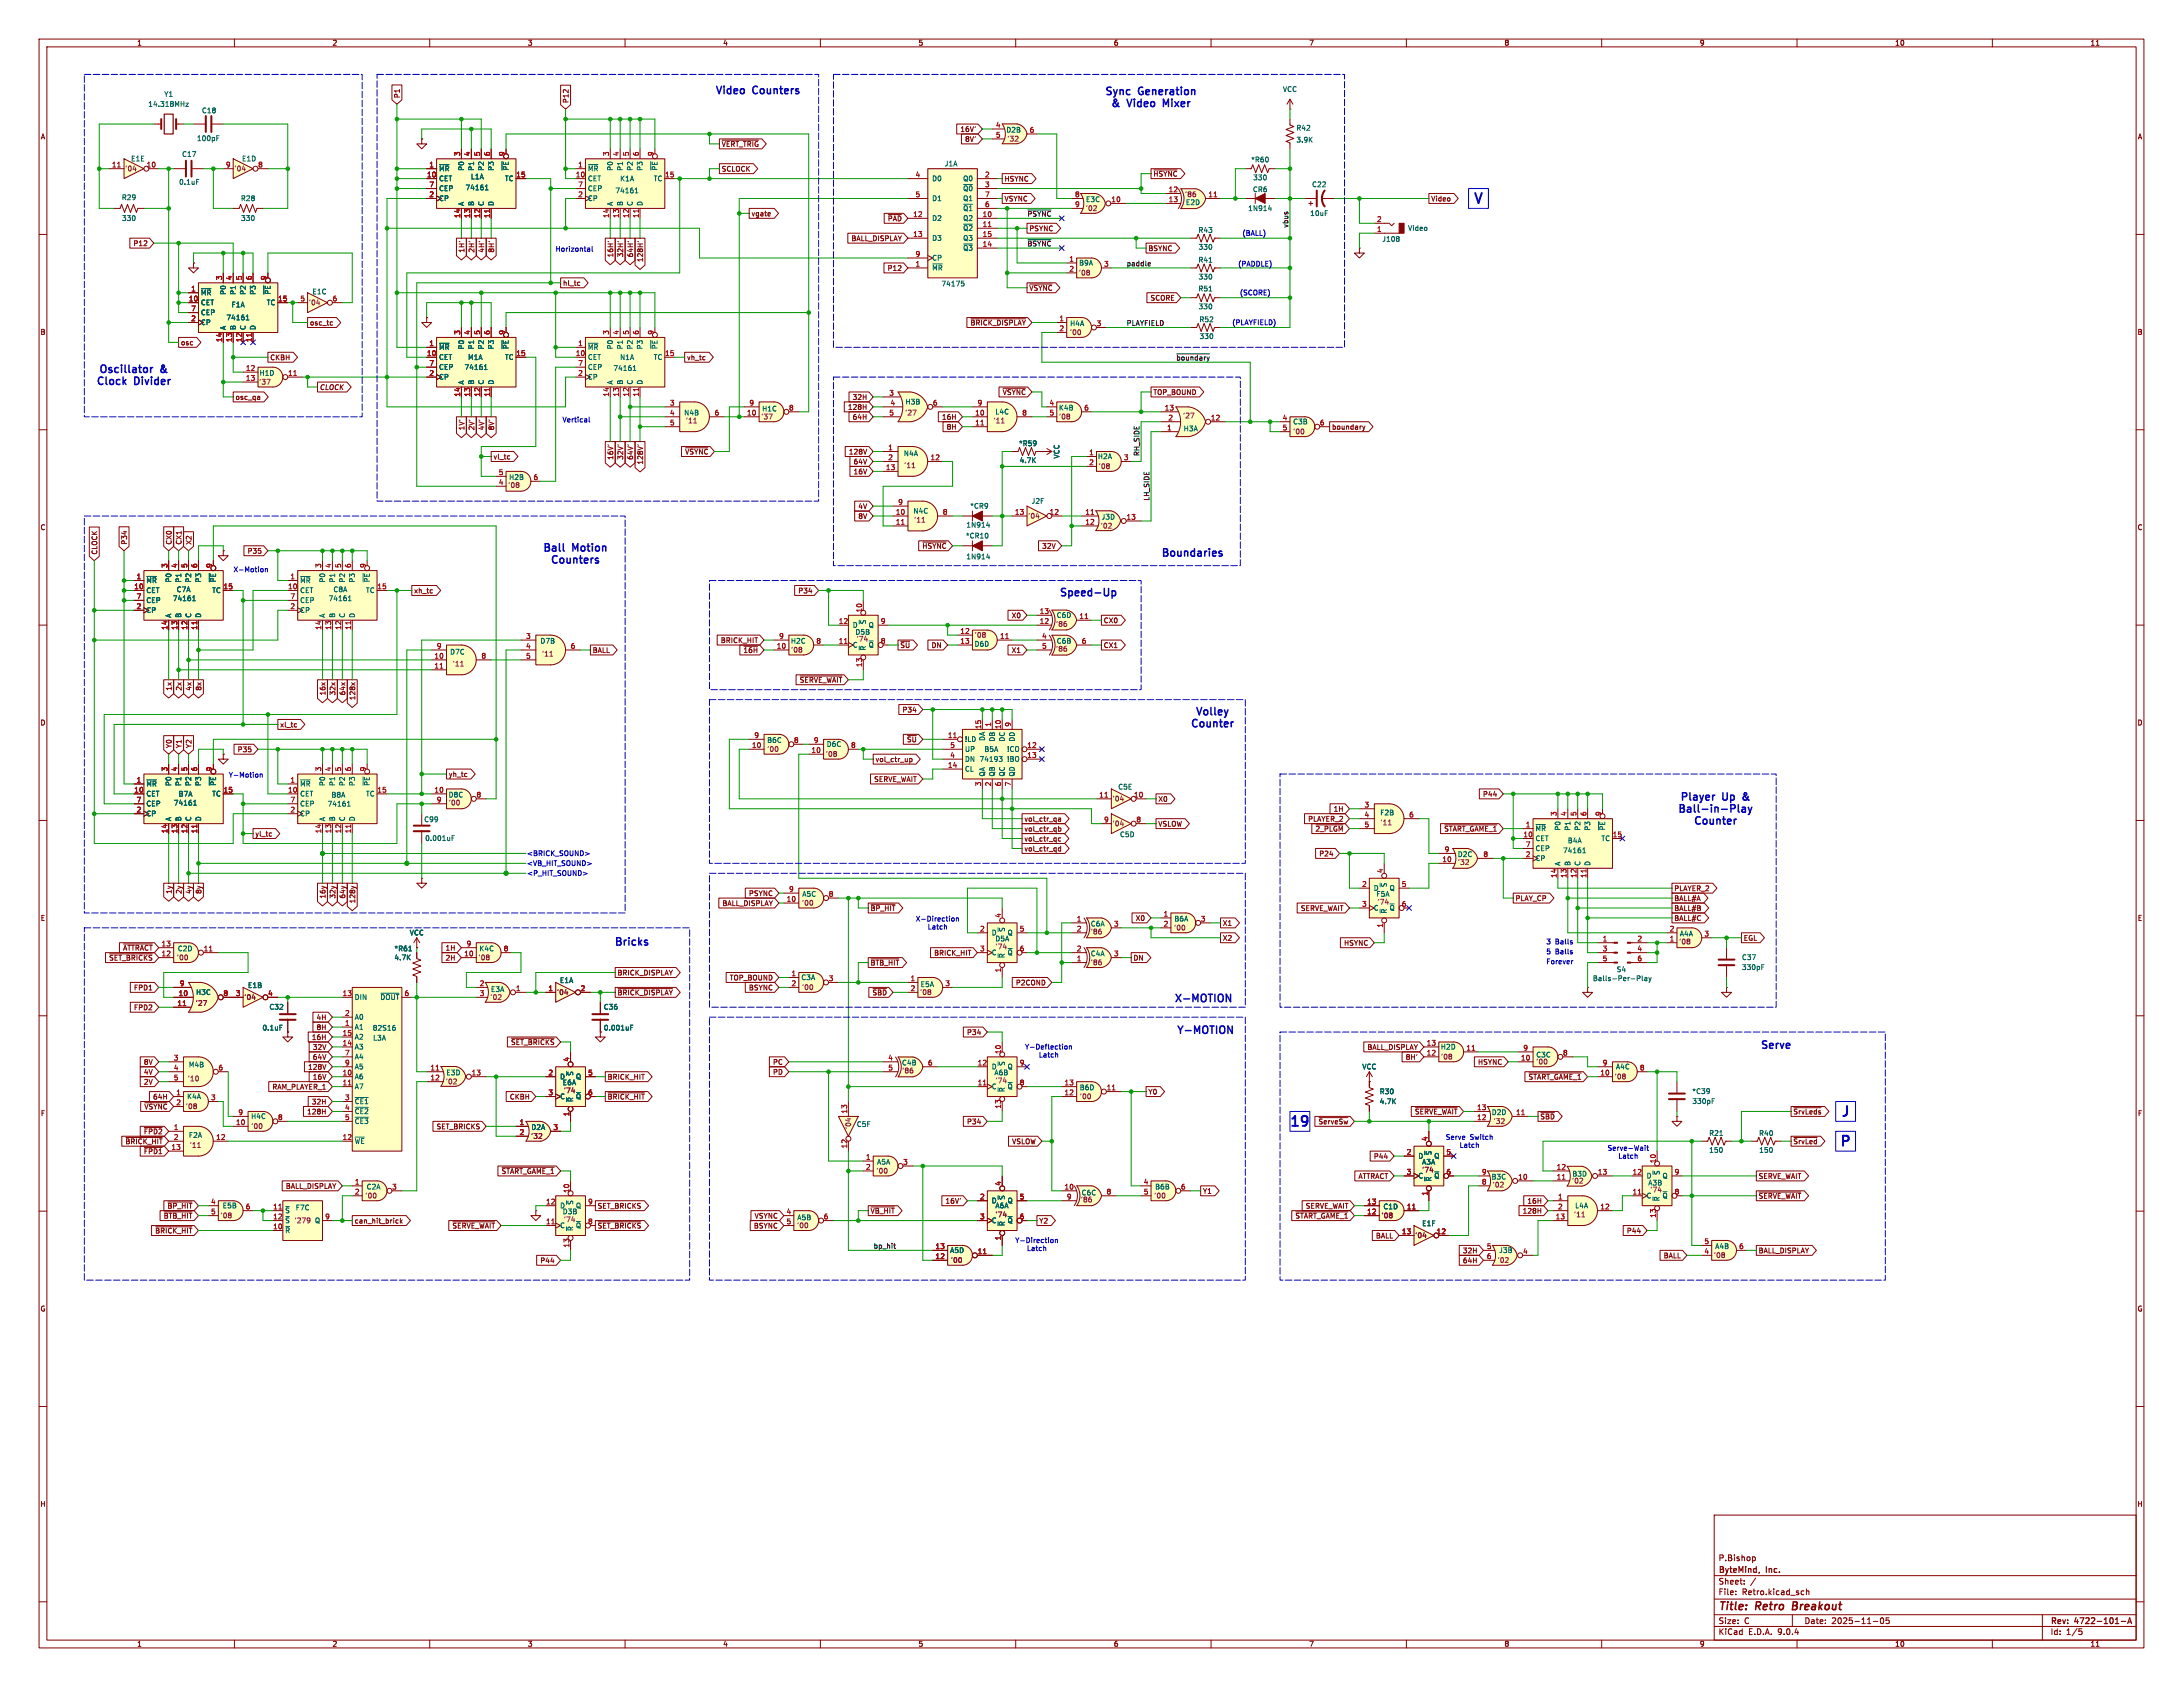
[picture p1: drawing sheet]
<svg xmlns="http://www.w3.org/2000/svg" width="559mm" height="432mm" viewBox="0 0 559 432" stroke-linecap="round" stroke-linejoin="round" font-family="sans-serif">
<defs><g id="words">
<g font-size="3.5" fill="#0000c2">
<text x="376.9" y="52.8">V</text>
<text x="471" y="286.5">J</text>
<text x="329.8" y="289.1">19</text>
<text x="470.7" y="294.1">P</text>
</g>
<g font-size="2.8" fill="#840000">
<text x="439.8" y="412.7">Title:</text>
<text x="449.5" y="412.7">Retro</text>
<text x="459.7" y="412.7">Breakout</text>
</g>
<g font-size="2.7" fill="#0000c2">
<text x="182.9" y="24.6">Video</text>
<text x="192.7" y="24.6">Counters</text>
<text x="282.6" y="24.9">Sync</text>
<text x="284.1" y="28">&amp;</text>
<text x="288.7" y="28">Video</text>
<text x="291.4" y="24.9">Generation</text>
<text x="298.5" y="28">Mixer</text>
<text x="24.4" y="99.1">Clock</text>
<text x="25.1" y="96">Oscillator</text>
<text x="34.4" y="99.1">Divider</text>
<text x="41.1" y="96">&amp;</text>
<text x="138.7" y="141.7">Ball</text>
<text x="146.6" y="141.7">Motion</text>
<text x="297" y="143">Boundaries</text>
<text x="140.7" y="144.8">Counters</text>
<text x="271" y="153.2">Speed-Up</text>
<text x="305.8" y="183.6">Volley</text>
<text x="304.5" y="186.7">Counter</text>
<text x="429.3" y="208.5">Ball-in-Play</text>
<text x="429.8" y="205.5">Player</text>
<text x="441" y="205.5">Up</text>
<text x="446.9" y="205.5">&amp;</text>
<text x="433.3" y="211.6">Counter</text>
<text x="157.1" y="242.6">Bricks</text>
<text x="300.4" y="257.1">X-MOTION</text>
<text x="301" y="265.2">Y-MOTION</text>
<text x="450.4" y="269">Serve</text>
</g>
<g font-size="2.1" fill="#840000">
<text x="439.8" y="399.8">P.Bishop</text>
<text x="439.8" y="405.8">Sheet:</text>
<text x="439.8" y="403">ByteMind,</text>
<text x="452.2" y="403">Inc.</text>
<text x="439.8" y="408.5">File:</text>
<text x="445.9" y="408.5">Retro.kicad_sch</text>
<text x="439.8" y="418.7">KiCad</text>
<text x="439.8" y="415.9">Size:</text>
<text x="446.5" y="415.9">C</text>
<text x="447.5" y="418.7">E.D.A.</text>
<text x="455.1" y="418.7">9.0.4</text>
<text x="461.8" y="415.9">Date:</text>
<text x="468.8" y="415.9">2025-11-05</text>
<text x="524.8" y="416.1">Rev:</text>
<text x="524.8" y="418.7">Id:</text>
<text x="528.9" y="418.7">1/5</text>
<text x="531.2" y="416.1">4722-101-A</text>
</g>
<g font-size="1.8" fill="#840000">
<text x="35" y="11.9">1</text>
<text x="85" y="11.9">2</text>
<text x="135" y="11.9">3</text>
<text x="185" y="11.9">4</text>
<text x="235" y="11.9">5</text>
<text x="285" y="11.9">6</text>
<text x="335" y="11.9">7</text>
<text x="385" y="11.9">8</text>
<text x="435" y="11.9">9</text>
<text x="485" y="11.9">10</text>
<text x="535" y="11.9">11</text>
<text x="102.6" y="25.2" transform="rotate(-90 102.6 25.2)">P1</text>
<text x="145.7" y="26.5" transform="rotate(-90 145.7 26.5)">P12</text>
<text x="10.3" y="35.9">A</text>
<text x="245.7" y="34">16V'</text>
<text x="547.1" y="35.9">A</text>
<text x="184.6" y="37.8">~{VERT_TRIG}</text>
<text x="246.9" y="36.5">8V'</text>
<text x="184.6" y="44.1">SCLOCK</text>
<text x="257" y="46.7">HSYNC</text>
<text x="295.1" y="45.4">~{HSYNC}</text>
<text x="257" y="51.8">VSYNC</text>
<text x="366.2" y="51.8">Video</text>
<text x="192.2" y="55.6">vgate</text>
<text x="227.1" y="56.8">~{PAD}</text>
<text x="263.4" y="59.4">PSYNC</text>
<text x="34" y="63.2">P12</text>
<text x="119.1" y="64.8" transform="rotate(-90 119.1 64.8)">1H'</text>
<text x="121.6" y="64.8" transform="rotate(-90 121.6 64.8)">2H'</text>
<text x="124.1" y="64.8" transform="rotate(-90 124.1 64.8)">4H'</text>
<text x="126.7" y="64.8" transform="rotate(-90 126.7 64.8)">8H'</text>
<text x="157.2" y="66" transform="rotate(-90 157.2 66)">16H'</text>
<text x="159.7" y="66" transform="rotate(-90 159.7 66)">32H'</text>
<text x="162.2" y="66" transform="rotate(-90 162.2 66)">64H'</text>
<text x="217.8" y="61.9">BALL_DISPLAY</text>
<text x="293.8" y="64.5">BSYNC</text>
<text x="164.8" y="67.2" transform="rotate(-90 164.8 67.2)">128H'</text>
<text x="227.1" y="69.5">P12</text>
<text x="144" y="73.3">hl_tc</text>
<text x="263.4" y="74.6">~{VSYNC}</text>
<text x="294.4" y="77.2">SCORE</text>
<text x="79.2" y="83.5">osc_tc</text>
<text x="248.3" y="83.5">~{BRICK_DISPLAY}</text>
<text x="10.3" y="85.9">B</text>
<text x="46.2" y="88.6">osc</text>
<text x="547.1" y="85.9">B</text>
<text x="69.1" y="92.4">CKBH</text>
<text x="175.7" y="92.4">vh_tc</text>
<text x="81.8" y="100">CLOCK</text>
<text x="256.5" y="101.3">~{VSYNC}</text>
<text x="295.1" y="101.3">TOP_BOUND</text>
<text x="60.2" y="102.6">osc_qa</text>
<text x="216.9" y="105.1">128H</text>
<text x="218.1" y="107.6">64H</text>
<text x="218.1" y="102.6">32H</text>
<text x="241" y="107.6">16H</text>
<text x="119.1" y="110.3" transform="rotate(-90 119.1 110.3)">1V'</text>
<text x="121.6" y="110.3" transform="rotate(-90 121.6 110.3)">2V'</text>
<text x="124.1" y="110.3" transform="rotate(-90 124.1 110.3)">4V'</text>
<text x="126.7" y="110.3" transform="rotate(-90 126.7 110.3)">8V'</text>
<text x="242.2" y="110.2">8H</text>
<text x="340.8" y="110.2">boundary</text>
<text x="126.2" y="117.8">vl_tc</text>
<text x="157.2" y="117.8" transform="rotate(-90 157.2 117.8)">16V'</text>
<text x="159.7" y="117.8" transform="rotate(-90 159.7 117.8)">32V'</text>
<text x="162.2" y="117.8" transform="rotate(-90 162.2 117.8)">64V'</text>
<text x="164.8" y="119" transform="rotate(-90 164.8 119)">128V'</text>
<text x="175.3" y="116.5">~{VSYNC}</text>
<text x="217.2" y="116.5">128V</text>
<text x="218.4" y="119.1">64V</text>
<text x="218.4" y="121.6">16V</text>
<text x="219.6" y="130.5">4V</text>
<text x="10.3" y="135.9">C</text>
<text x="219.6" y="133">8V</text>
<text x="547.1" y="135.9">C</text>
<text x="25.1" y="142.1" transform="rotate(-90 25.1 142.1)">CLOCK</text>
<text x="32.7" y="139.5" transform="rotate(-90 32.7 139.5)">P34</text>
<text x="44.1" y="139.5" transform="rotate(-90 44.1 139.5)">CX0</text>
<text x="46.7" y="139.5" transform="rotate(-90 46.7 139.5)">CX1</text>
<text x="49.2" y="139.5" transform="rotate(-90 49.2 139.5)">X2</text>
<text x="63.3" y="141.9">P35</text>
<text x="236" y="140.7">~{HSYNC}</text>
<text x="266.6" y="140.7">32V</text>
<text x="105.9" y="152.1">xh_tc</text>
<text x="204.2" y="152.1">P34</text>
<text x="258.8" y="158.4">X0</text>
<text x="282.4" y="159.7">CX0</text>
<text x="151.6" y="167.3">BALL</text>
<text x="184.4" y="164.8">BRICK_HIT</text>
<text x="190.2" y="167.3">~{16H}</text>
<text x="230.3" y="166.1">~{SU}</text>
<text x="238.3" y="166.1">DN</text>
<text x="258.8" y="167.3">X1</text>
<text x="282.4" y="166.1">CX1</text>
<text x="44.1" y="176.9" transform="rotate(-90 44.1 176.9)">1x</text>
<text x="46.7" y="176.9" transform="rotate(-90 46.7 176.9)">2x</text>
<text x="49.2" y="176.9" transform="rotate(-90 49.2 176.9)">4x</text>
<text x="51.8" y="176.9" transform="rotate(-90 51.8 176.9)">8x</text>
<text x="83.5" y="178.1" transform="rotate(-90 83.5 178.1)">16x</text>
<text x="86" y="178.1" transform="rotate(-90 86 178.1)">32x</text>
<text x="88.6" y="178.1" transform="rotate(-90 88.6 178.1)">64x</text>
<text x="91.1" y="179.3" transform="rotate(-90 91.1 179.3)">128x</text>
<text x="204.6" y="174.9">~{SERVE_WAIT}</text>
<text x="10.3" y="185.9">D</text>
<text x="230.9" y="182.6">P34</text>
<text x="547.1" y="185.9">D</text>
<text x="44.1" y="191.6" transform="rotate(-90 44.1 191.6)">Y0</text>
<text x="46.7" y="191.6" transform="rotate(-90 46.7 191.6)">Y1</text>
<text x="49.2" y="191.6" transform="rotate(-90 49.2 191.6)">Y2</text>
<text x="71.6" y="186.4">xl_tc</text>
<text x="232" y="190.2">~{SU}</text>
<text x="60.7" y="192.7">P35</text>
<text x="224" y="195.3">vol_ctr_up</text>
<text x="114.8" y="199.1">yh_tc</text>
<text x="223.6" y="200.3">SERVE_WAIT</text>
<text x="296.4" y="205.4">X0</text>
<text x="341.3" y="208">1H</text>
<text x="379.5" y="204.2">P44</text>
<text x="65.2" y="214.3">yl_tc</text>
<text x="262.1" y="210.5">vol_ctr_qa</text>
<text x="262.1" y="213">vol_ctr_qb</text>
<text x="262.1" y="215.6">vol_ctr_qc</text>
<text x="296.4" y="211.8">VSLOW</text>
<text x="334.7" y="210.5">PLAYER_2</text>
<text x="336.6" y="213">~{2_PLGM}</text>
<text x="369.6" y="213">~{START_GAME_1}</text>
<text x="262.1" y="218.1">vol_ctr_qd</text>
<text x="337.6" y="219.4">P24</text>
<text x="44.1" y="228.9" transform="rotate(-90 44.1 228.9)">1y</text>
<text x="46.7" y="228.9" transform="rotate(-90 46.7 228.9)">2y</text>
<text x="49.2" y="228.9" transform="rotate(-90 49.2 228.9)">4y</text>
<text x="51.8" y="228.9" transform="rotate(-90 51.8 228.9)">8y</text>
<text x="83.5" y="230.1" transform="rotate(-90 83.5 230.1)">16y</text>
<text x="86" y="230.1" transform="rotate(-90 86 230.1)">32y</text>
<text x="88.6" y="230.1" transform="rotate(-90 88.6 230.1)">64y</text>
<text x="91.1" y="231.3" transform="rotate(-90 91.1 231.3)">128y</text>
<text x="184.8" y="232.1">BALL_DISPLAY</text>
<text x="191.6" y="229.6">PSYNC</text>
<text x="222.7" y="233.4">~{BP_HIT}</text>
<text x="332.9" y="233.4">SERVE_WAIT</text>
<text x="387.8" y="230.8">PLAY_CP</text>
<text x="428.5" y="228.3">PLAYER_2</text>
<text x="428.5" y="233.4">BALL#B</text>
<text x="428.5" y="230.8">BALL#A</text>
<text x="10.3" y="235.9">E</text>
<text x="290.6" y="235.9">X0</text>
<text x="312.9" y="237.2">X1</text>
<text x="428.5" y="235.9">BALL#C</text>
<text x="547.1" y="235.9">E</text>
<text x="31.4" y="243.5">~{ATTRACT}</text>
<text x="113.9" y="243.5">1H</text>
<text x="239" y="244.8">BRICK_HIT</text>
<text x="312.9" y="241">X2</text>
<text x="343.9" y="242.3">HSYNC</text>
<text x="446.2" y="241">EGL</text>
<text x="27.8" y="246.1">~{SET_BRICKS}</text>
<text x="113.9" y="246.1">2H</text>
<text x="158" y="249.9">BRICK_DISPLAY</text>
<text x="186.7" y="251.1">TOP_BOUND</text>
<text x="222.7" y="247.3">~{BTB_HIT}</text>
<text x="290" y="246.1">DN</text>
<text x="34.2" y="253.7">FPD1</text>
<text x="158" y="255">~{BRICK_DISPLAY}</text>
<text x="191.6" y="253.7">BSYNC</text>
<text x="223.2" y="255">~{SBD}</text>
<text x="259.9" y="252.4">P2COND</text>
<text x="34.2" y="258.8">FPD2</text>
<text x="80.9" y="263.8">8H</text>
<text x="80.9" y="261.3">4H</text>
<text x="79.7" y="266.4">16H</text>
<text x="80" y="268.9">32V</text>
<text x="130.7" y="267.7">~{SET_BRICKS}</text>
<text x="247.4" y="265.1">P34</text>
<text x="349.9" y="268.9">BALL_DISPLAY</text>
<text x="36.7" y="275.3">4V</text>
<text x="36.7" y="272.7">8V</text>
<text x="78.7" y="274">128V</text>
<text x="80" y="271.5">64V</text>
<text x="197.8" y="275.3">PD</text>
<text x="197.8" y="272.7">PC</text>
<text x="359.7" y="271.5">8H'</text>
<text x="378.2" y="272.7">HSYNC</text>
<text x="36.7" y="277.8">2V</text>
<text x="39.1" y="281.6">64H</text>
<text x="69.6" y="279.1">RAM_PLAYER_1</text>
<text x="80" y="276.5">16V</text>
<text x="130.4" y="281.6">CKBH</text>
<text x="155.4" y="276.5">BRICK_HIT</text>
<text x="155.4" y="281.6">~{BRICK_HIT}</text>
<text x="293.8" y="280.4">Y0</text>
<text x="391.2" y="276.5">~{START_GAME_1}</text>
<text x="10.3" y="285.9">F</text>
<text x="36.8" y="284.2">~{VSYNC}</text>
<text x="78.5" y="285.4">128H</text>
<text x="79.7" y="282.9">32H</text>
<text x="247.4" y="288">P34</text>
<text x="337.4" y="288">~{ServeSw}</text>
<text x="362.1" y="285.4">~{SERVE_WAIT}</text>
<text x="394.2" y="286.7">~{SBD}</text>
<text x="458.9" y="285.4">~{SrvLeds}</text>
<text x="547.1" y="285.9">F</text>
<text x="32" y="293.1">~{BRICK_HIT}</text>
<text x="36.7" y="290.5">~{FPD2}</text>
<text x="111.6" y="289.2">SET_BRICKS</text>
<text x="259" y="293.1">VSLOW</text>
<text x="458.9" y="293.1">~{SrvLed}</text>
<text x="36.7" y="295.6">~{FPD1}</text>
<text x="351.5" y="296.9">P44</text>
<text x="73.1" y="304.5">BALL_DISPLAY</text>
<text x="128.3" y="300.7">~{START_GAME_1}</text>
<text x="307.8" y="305.8">Y1</text>
<text x="347.6" y="301.9">ATTRACT</text>
<text x="450.1" y="301.9">SERVE_WAIT</text>
<text x="42.8" y="309.6">~{BP_HIT}</text>
<text x="152.9" y="309.6">SET_BRICKS</text>
<text x="222.7" y="310.8">~{VB_HIT}</text>
<text x="241.9" y="308.3">16V'</text>
<text x="334.1" y="309.6">SERVE_WAIT</text>
<text x="389.6" y="310.8">128H</text>
<text x="390.9" y="308.3">16H</text>
<text x="450.1" y="307">~{SERVE_WAIT}</text>
<text x="39.6" y="315.9">~{BRICK_HIT}</text>
<text x="41.8" y="312.1">~{BTB_HIT}</text>
<text x="90.6" y="313.4">can_hit_brick</text>
<text x="115.7" y="314.6">~{SERVE_WAIT}</text>
<text x="152.9" y="314.6">~{SET_BRICKS}</text>
<text x="192.9" y="314.6">BSYNC</text>
<text x="193" y="312.1">VSYNC</text>
<text x="265.9" y="313.4">Y2</text>
<text x="331.5" y="312.1">~{START_GAME_1}</text>
<text x="352.1" y="317.2">BALL</text>
<text x="416.3" y="315.9">P44</text>
<text x="138.2" y="323.5">P44</text>
<text x="374.3" y="321">32H</text>
<text x="374.3" y="323.5">64H</text>
<text x="425.8" y="322.3">BALL</text>
<text x="450.1" y="321">BALL_DISPLAY</text>
<text x="10.3" y="335.9">G</text>
<text x="547.1" y="335.9">G</text>
<text x="10.2" y="385.9">H</text>
<text x="547" y="385.9">H</text>
<text x="35" y="421.7">1</text>
<text x="85" y="421.7">2</text>
<text x="135" y="421.7">3</text>
<text x="185" y="421.7">4</text>
<text x="235" y="421.7">5</text>
<text x="285" y="421.7">6</text>
<text x="335" y="421.7">7</text>
<text x="385" y="421.7">8</text>
<text x="435" y="421.7">9</text>
<text x="485" y="421.7">10</text>
<text x="535" y="421.7">11</text>
</g>
<g font-size="1.8" fill="#006464">
<text x="328.3" y="23.7">VCC</text>
<text x="37.8" y="27.5">14.318MHz</text>
<text x="41.9" y="25">Y1</text>
<text x="51.6" y="29.2">C18</text>
<text x="257.5" y="34.1">D2B</text>
<text x="331.7" y="33.6">R42</text>
<text x="33.5" y="41.5">E1E</text>
<text x="46.5" y="40.4">C17</text>
<text x="50.3" y="36.3">100pF</text>
<text x="61.8" y="41.5">E1D</text>
<text x="320.2" y="41.8">*R60</text>
<text x="331.7" y="36.7">3.9K</text>
<text x="45.7" y="47.5">0.1uF</text>
<text x="112.3" y="44">~{MR}</text>
<text x="112.3" y="46.6">CET</text>
<text x="119" y="43.8" transform="rotate(-90 119 43.8)">P0</text>
<text x="120.4" y="46.1">L1A</text>
<text x="121.5" y="43.8" transform="rotate(-90 121.5 43.8)">P1</text>
<text x="124.1" y="43.8" transform="rotate(-90 124.1 43.8)">P2</text>
<text x="126.6" y="43.8" transform="rotate(-90 126.6 43.8)">P3</text>
<text x="129.1" y="46.6">TC</text>
<text x="130.4" y="43.8" transform="rotate(-90 130.4 43.8)">~{PE}</text>
<text x="150.4" y="44">~{MR}</text>
<text x="150.4" y="46.6">CET</text>
<text x="157.1" y="43.8" transform="rotate(-90 157.1 43.8)">P0</text>
<text x="158.6" y="46.6">K1A</text>
<text x="159.6" y="43.8" transform="rotate(-90 159.6 43.8)">P1</text>
<text x="162.2" y="43.8" transform="rotate(-90 162.2 43.8)">P2</text>
<text x="164.7" y="43.8" transform="rotate(-90 164.7 43.8)">P3</text>
<text x="167.2" y="46.6">TC</text>
<text x="168.5" y="43.8" transform="rotate(-90 168.5 43.8)">~{PE}</text>
<text x="238.5" y="46.6">D0</text>
<text x="241.7" y="42.8">J1A</text>
<text x="246.4" y="46.6">Q0</text>
<text x="320.7" y="46.3">330</text>
<text x="31.1" y="51.4">R29</text>
<text x="61.6" y="51.7">R28</text>
<text x="112.3" y="49.1">CEP</text>
<text x="112.3" y="51.7">CP</text>
<text x="119" y="52.8" transform="rotate(-90 119 52.8)">A</text>
<text x="119" y="48.9">74161</text>
<text x="121.5" y="52.8" transform="rotate(-90 121.5 52.8)">B</text>
<text x="124.1" y="52.8" transform="rotate(-90 124.1 52.8)">C</text>
<text x="126.6" y="52.8" transform="rotate(-90 126.6 52.8)">D</text>
<text x="150.4" y="49.1">CEP</text>
<text x="150.4" y="51.7">CP</text>
<text x="157.1" y="52.8" transform="rotate(-90 157.1 52.8)">A</text>
<text x="157.4" y="49.7">74161</text>
<text x="159.6" y="52.8" transform="rotate(-90 159.6 52.8)">B</text>
<text x="162.2" y="52.8" transform="rotate(-90 162.2 52.8)">C</text>
<text x="164.7" y="52.8" transform="rotate(-90 164.7 52.8)">D</text>
<text x="238.5" y="51.7">D1</text>
<text x="246.4" y="49.1">~{Q0}</text>
<text x="246.4" y="51.7">Q1</text>
<text x="277.9" y="51.9">E3C</text>
<text x="303.5" y="52.7">E2D</text>
<text x="320.6" y="49.4">CR6</text>
<text x="335.7" y="48.1">C22</text>
<text x="31.1" y="56.7">330</text>
<text x="61.6" y="56.7">330</text>
<text x="238.5" y="56.7">D2</text>
<text x="246.4" y="54.2">~{Q1}</text>
<text x="246.4" y="56.7">Q2</text>
<text x="246.4" y="59.3">~{Q2}</text>
<text x="306.7" y="59.8">R43</text>
<text x="319.4" y="54.2">1N914</text>
<text x="335.3" y="55.5">10uF</text>
<text x="360.3" y="59.3">Video</text>
<text x="238.5" y="61.8">D3</text>
<text x="246.4" y="61.8">Q3</text>
<text x="246.4" y="64.4">~{Q3}</text>
<text x="306.7" y="64.1">330</text>
<text x="353.7" y="62.1">J108</text>
<text x="238.5" y="66.9">CP</text>
<text x="238.5" y="69.4">~{MR}</text>
<text x="276.1" y="68.2">B9A</text>
<text x="306.7" y="67.4">R41</text>
<text x="306.7" y="71.7">330</text>
<text x="51.3" y="75.8">~{MR}</text>
<text x="58" y="75.6" transform="rotate(-90 58 75.6)">P0</text>
<text x="60.6" y="75.6" transform="rotate(-90 60.6 75.6)">P1</text>
<text x="63.1" y="75.6" transform="rotate(-90 63.1 75.6)">P2</text>
<text x="65.6" y="75.6" transform="rotate(-90 65.6 75.6)">P3</text>
<text x="69.4" y="75.5" transform="rotate(-90 69.4 75.5)">~{PE}</text>
<text x="79.9" y="75.5">E1C</text>
<text x="240.9" y="73.5">74175</text>
<text x="306.7" y="74.8">R51</text>
<text x="51.3" y="78.3">CET</text>
<text x="51.3" y="80.9">CEP</text>
<text x="51.3" y="83.4">CP</text>
<text x="57.8" y="82.2">74161</text>
<text x="59.2" y="78.9">F1A</text>
<text x="68.2" y="78.3">TC</text>
<text x="273.8" y="83.7">H4A</text>
<text x="306.7" y="79.3">330</text>
<text x="306.9" y="82.7">R52</text>
<text x="58" y="84.6" transform="rotate(-90 58 84.6)">A</text>
<text x="60.6" y="84.6" transform="rotate(-90 60.6 84.6)">B</text>
<text x="63.1" y="84.6" transform="rotate(-90 63.1 84.6)">C</text>
<text x="65.6" y="84.6" transform="rotate(-90 65.6 84.6)">D</text>
<text x="112.3" y="89.8">~{MR}</text>
<text x="119" y="89.6" transform="rotate(-90 119 89.6)">P0</text>
<text x="121.5" y="89.6" transform="rotate(-90 121.5 89.6)">P1</text>
<text x="124.1" y="89.6" transform="rotate(-90 124.1 89.6)">P2</text>
<text x="126.6" y="89.6" transform="rotate(-90 126.6 89.6)">P3</text>
<text x="130.4" y="89.5" transform="rotate(-90 130.4 89.5)">~{PE}</text>
<text x="150.4" y="89.8">~{MR}</text>
<text x="157.1" y="89.6" transform="rotate(-90 157.1 89.6)">P0</text>
<text x="159.6" y="89.6" transform="rotate(-90 159.6 89.6)">P1</text>
<text x="162.2" y="89.6" transform="rotate(-90 162.2 89.6)">P2</text>
<text x="164.7" y="89.6" transform="rotate(-90 164.7 89.6)">P3</text>
<text x="168.5" y="89.5" transform="rotate(-90 168.5 89.5)">~{PE}</text>
<text x="306.9" y="87">330</text>
<text x="112.3" y="92.3">CET</text>
<text x="112.3" y="94.8">CEP</text>
<text x="118.8" y="94.9">74161</text>
<text x="119.7" y="92.3">M1A</text>
<text x="129.1" y="92.3">TC</text>
<text x="150.4" y="92.3">CET</text>
<text x="150.4" y="94.8">CEP</text>
<text x="156.9" y="95.1">74161</text>
<text x="158.6" y="92.3">N1A</text>
<text x="167.2" y="92.3">TC</text>
<text x="66.3" y="96.4">H1D</text>
<text x="112.3" y="97.4">CP</text>
<text x="119" y="98.6" transform="rotate(-90 119 98.6)">A</text>
<text x="121.5" y="98.6" transform="rotate(-90 121.5 98.6)">B</text>
<text x="124.1" y="98.6" transform="rotate(-90 124.1 98.6)">C</text>
<text x="126.6" y="98.6" transform="rotate(-90 126.6 98.6)">D</text>
<text x="150.4" y="97.4">CP</text>
<text x="157.1" y="98.6" transform="rotate(-90 157.1 98.6)">A</text>
<text x="159.6" y="98.6" transform="rotate(-90 159.6 98.6)">B</text>
<text x="162.2" y="98.6" transform="rotate(-90 162.2 98.6)">C</text>
<text x="164.7" y="98.6" transform="rotate(-90 164.7 98.6)">D</text>
<text x="175" y="106.5">N4B</text>
<text x="231.7" y="103.7">H3B</text>
<text x="254.7" y="106.3">L4C</text>
<text x="270.9" y="105.3">K4B</text>
<text x="302.9" y="110.6">H3A</text>
<text x="330.9" y="108.8">C3B</text>
<text x="231.2" y="116.9">N4A</text>
<text x="260.7" y="114.4">*R59</text>
<text x="260.9" y="118.7">4.7K</text>
<text x="271.4" y="117.5" transform="rotate(-90 271.4 117.5)">VCC</text>
<text x="280.9" y="117.7">H2A</text>
<text x="130.2" y="123">H2B</text>
<text x="233.7" y="131.7">N4C</text>
<text x="248.2" y="130.4">*CR9</text>
<text x="263.9" y="129.1">J2F</text>
<text x="247.3" y="135.2">1N914</text>
<text x="281.9" y="133.2">J3D</text>
<text x="247.1" y="138">*CR10</text>
<text x="247.3" y="143.4">1N914</text>
<text x="37.3" y="149.5">~{MR}</text>
<text x="44" y="149.2" transform="rotate(-90 44 149.2)">P0</text>
<text x="46.6" y="149.2" transform="rotate(-90 46.6 149.2)">P1</text>
<text x="49.1" y="149.2" transform="rotate(-90 49.1 149.2)">P2</text>
<text x="51.7" y="149.2" transform="rotate(-90 51.7 149.2)">P3</text>
<text x="55.5" y="149.2" transform="rotate(-90 55.5 149.2)">~{PE}</text>
<text x="76.7" y="149.5">~{MR}</text>
<text x="83.4" y="149.2" transform="rotate(-90 83.4 149.2)">P0</text>
<text x="86" y="149.2" transform="rotate(-90 86 149.2)">P1</text>
<text x="88.5" y="149.2" transform="rotate(-90 88.5 149.2)">P2</text>
<text x="91" y="149.2" transform="rotate(-90 91 149.2)">P3</text>
<text x="94.8" y="149.2" transform="rotate(-90 94.8 149.2)">~{PE}</text>
<text x="37.3" y="152">CET</text>
<text x="37.3" y="154.5">CEP</text>
<text x="44.1" y="154.1">74161</text>
<text x="45.1" y="151.8">C7A</text>
<text x="54.2" y="152">TC</text>
<text x="76.7" y="152">CET</text>
<text x="76.7" y="154.5">CEP</text>
<text x="84" y="154.1">74161</text>
<text x="85.2" y="151.8">C8A</text>
<text x="93.6" y="152">TC</text>
<text x="37.3" y="157.1">CP</text>
<text x="44" y="158.2" transform="rotate(-90 44 158.2)">A</text>
<text x="46.6" y="158.2" transform="rotate(-90 46.6 158.2)">B</text>
<text x="49.1" y="158.2" transform="rotate(-90 49.1 158.2)">C</text>
<text x="51.7" y="158.2" transform="rotate(-90 51.7 158.2)">D</text>
<text x="76.7" y="157.1">CP</text>
<text x="83.4" y="158.2" transform="rotate(-90 83.4 158.2)">A</text>
<text x="86" y="158.2" transform="rotate(-90 86 158.2)">B</text>
<text x="88.5" y="158.2" transform="rotate(-90 88.5 158.2)">C</text>
<text x="91" y="158.2" transform="rotate(-90 91 158.2)">D</text>
<text x="218.2" y="160.9">D</text>
<text x="221.8" y="159.9" transform="rotate(-90 221.8 159.9)">~{S}</text>
<text x="222.2" y="160.9">Q</text>
<text x="270.4" y="158.3">C6D</text>
<text x="115.1" y="167.7">D7C</text>
<text x="138.2" y="164.9">D7B</text>
<text x="202.3" y="164.9">H2C</text>
<text x="218.2" y="166">C</text>
<text x="218.9" y="162.7">D5B</text>
<text x="222.2" y="166">~{Q}</text>
<text x="249.4" y="165.7">D6D</text>
<text x="270.4" y="164.9">C6B</text>
<text x="196.3" y="190.3">B6C</text>
<text x="211.5" y="191.4">D6C</text>
<text x="246.9" y="190.1">!LD</text>
<text x="252.3" y="189.8" transform="rotate(-90 252.3 189.8)">DA</text>
<text x="254.9" y="189.9" transform="rotate(-90 254.9 189.9)">DB</text>
<text x="257.4" y="189.9" transform="rotate(-90 257.4 189.9)">DC</text>
<text x="259.9" y="189.9" transform="rotate(-90 259.9 189.9)">DD</text>
<text x="246.9" y="192.6">UP</text>
<text x="246.9" y="195.2">DN 74193</text>
<text x="246.9" y="197.7">CL</text>
<text x="251.9" y="192.7">B5A</text>
<text x="257.7" y="192.6">!CO</text>
<text x="257.7" y="195.2">!BO</text>
<text x="37.3" y="201.5">~{MR}</text>
<text x="44" y="201.3" transform="rotate(-90 44 201.3)">P0</text>
<text x="46.6" y="201.3" transform="rotate(-90 46.6 201.3)">P1</text>
<text x="49.1" y="201.3" transform="rotate(-90 49.1 201.3)">P2</text>
<text x="51.7" y="201.3" transform="rotate(-90 51.7 201.3)">P3</text>
<text x="55.5" y="201.3" transform="rotate(-90 55.5 201.3)">~{PE}</text>
<text x="76.7" y="201.5">~{MR}</text>
<text x="83.4" y="201.3" transform="rotate(-90 83.4 201.3)">P0</text>
<text x="86" y="201.3" transform="rotate(-90 86 201.3)">P1</text>
<text x="88.5" y="201.3" transform="rotate(-90 88.5 201.3)">P2</text>
<text x="91" y="201.3" transform="rotate(-90 91 201.3)">P3</text>
<text x="94.8" y="201.3" transform="rotate(-90 94.8 201.3)">~{PE}</text>
<text x="252.3" y="198.9" transform="rotate(-90 252.3 198.9)">QA</text>
<text x="254.9" y="198.9" transform="rotate(-90 254.9 198.9)">QB</text>
<text x="257.4" y="198.9" transform="rotate(-90 257.4 198.9)">QC</text>
<text x="259.9" y="198.9" transform="rotate(-90 259.9 198.9)">QD</text>
<text x="286.1" y="202.3">C5E</text>
<text x="37.3" y="204.1">CET</text>
<text x="37.3" y="206.6">CEP</text>
<text x="37.3" y="209.1">CP</text>
<text x="44.4" y="206.4">74161</text>
<text x="45.6" y="204.1">B7A</text>
<text x="54.2" y="204.1">TC</text>
<text x="76.7" y="204.1">CET</text>
<text x="76.7" y="206.6">CEP</text>
<text x="76.7" y="209.1">CP</text>
<text x="83.7" y="206.6">74161</text>
<text x="84.7" y="204.3">B8A</text>
<text x="93.6" y="204.1">TC</text>
<text x="114.7" y="204.3">D8C</text>
<text x="353.2" y="208.9">F2B</text>
<text x="44" y="210.3" transform="rotate(-90 44 210.3)">A</text>
<text x="46.6" y="210.3" transform="rotate(-90 46.6 210.3)">B</text>
<text x="49.1" y="210.3" transform="rotate(-90 49.1 210.3)">C</text>
<text x="51.7" y="210.3" transform="rotate(-90 51.7 210.3)">D</text>
<text x="83.4" y="210.3" transform="rotate(-90 83.4 210.3)">A</text>
<text x="86" y="210.3" transform="rotate(-90 86 210.3)">B</text>
<text x="88.5" y="210.3" transform="rotate(-90 88.5 210.3)">C</text>
<text x="91" y="210.3" transform="rotate(-90 91 210.3)">D</text>
<text x="108.5" y="210.6">C99</text>
<text x="108.7" y="215.4">0.001uF</text>
<text x="286.6" y="214.5">C5D</text>
<text x="392.9" y="213">~{MR}</text>
<text x="392.9" y="215.5">CET</text>
<text x="399.6" y="212.7" transform="rotate(-90 399.6 212.7)">P0</text>
<text x="402.2" y="212.7" transform="rotate(-90 402.2 212.7)">P1</text>
<text x="404.7" y="212.7" transform="rotate(-90 404.7 212.7)">P2</text>
<text x="407.3" y="212.7" transform="rotate(-90 407.3 212.7)">P3</text>
<text x="409.8" y="215.5">TC</text>
<text x="411.1" y="212.7" transform="rotate(-90 411.1 212.7)">~{PE}</text>
<text x="373.1" y="219.6">D2C</text>
<text x="392.9" y="218">CEP</text>
<text x="392.9" y="220.6">CP</text>
<text x="399.6" y="221.7" transform="rotate(-90 399.6 221.7)">A</text>
<text x="400" y="218.6">74161</text>
<text x="401.2" y="216">B4A</text>
<text x="402.2" y="221.7" transform="rotate(-90 402.2 221.7)">B</text>
<text x="404.7" y="221.7" transform="rotate(-90 404.7 221.7)">C</text>
<text x="407.3" y="221.7" transform="rotate(-90 407.3 221.7)">D</text>
<text x="355.2" y="227.2" transform="rotate(-90 355.2 227.2)">~{S}</text>
<text x="205.3" y="229.7">A5C</text>
<text x="351.5" y="228.2">D</text>
<text x="351.5" y="233.3">C</text>
<text x="352.2" y="229.7">F5A</text>
<text x="355.6" y="228.2">Q</text>
<text x="355.6" y="233.3">~{Q}</text>
<text x="104.8" y="239.6">VCC</text>
<text x="253.7" y="239.6">D</text>
<text x="257.4" y="238.6" transform="rotate(-90 257.4 238.6)">~{S}</text>
<text x="257.8" y="239.6">Q</text>
<text x="279.1" y="237.3">C6A</text>
<text x="300.5" y="236.1">B6A</text>
<text x="429.9" y="239.9">A4A</text>
<text x="45.4" y="243.7">C2D</text>
<text x="100.8" y="243.7">*R61</text>
<text x="100.8" y="246">4.7K</text>
<text x="122.6" y="243.7">K4C</text>
<text x="253.7" y="244.7">C</text>
<text x="254.7" y="241.1">D5A</text>
<text x="257.8" y="244.7">~{Q}</text>
<text x="279.1" y="245">C4A</text>
<text x="445.8" y="245.9">C37</text>
<text x="143.2" y="251.8">E1A</text>
<text x="205" y="251.1">C3A</text>
<text x="407.6" y="251.3">Balls-Per-Play</text>
<text x="413.7" y="249">S4</text>
<text x="445.8" y="248.5">330pF</text>
<text x="50.1" y="254.9">H3C</text>
<text x="63.4" y="253.1">E1B</text>
<text x="90.7" y="256.1">DIN</text>
<text x="97.3" y="256.1">~{DOUT}</text>
<text x="125.6" y="254.1">E3A</text>
<text x="235.5" y="252.8">E5A</text>
<text x="67.1" y="264">0.1uF</text>
<text x="68.8" y="258.6">C32</text>
<text x="90.7" y="261.2">A0</text>
<text x="90.7" y="263.8">A1</text>
<text x="154.4" y="258.6">C36</text>
<text x="154.4" y="264">0.001uF</text>
<text x="90.7" y="266.3">A2</text>
<text x="90.7" y="268.8">A3</text>
<text x="95.3" y="264">82S16</text>
<text x="95.4" y="266.5">L3A</text>
<text x="368.7" y="268.8">H2D</text>
<text x="48.2" y="273.4">M4B</text>
<text x="90.7" y="271.4">A4</text>
<text x="90.7" y="273.9">A5</text>
<text x="114.1" y="275.4">E3D</text>
<text x="146.9" y="275.5" transform="rotate(-90 146.9 275.5)">~{S}</text>
<text x="230.8" y="272.9">C4B</text>
<text x="253.7" y="273.9">D</text>
<text x="254.4" y="275.4">A6B</text>
<text x="257.4" y="272.9" transform="rotate(-90 257.4 272.9)">~{S}</text>
<text x="257.8" y="273.9">Q</text>
<text x="348.6" y="273.9">VCC</text>
<text x="393.1" y="270.9">C3C</text>
<text x="413.5" y="273.9">A4C</text>
<text x="47.8" y="281.5">K4A</text>
<text x="90.7" y="276.5">A6</text>
<text x="90.7" y="279">A7</text>
<text x="143.3" y="276.5">D</text>
<text x="143.3" y="281.5">C</text>
<text x="143.9" y="278">E6A</text>
<text x="147.3" y="276.5">Q</text>
<text x="147.3" y="281.5">~{Q}</text>
<text x="253.7" y="279">C</text>
<text x="257.8" y="279">~{Q}</text>
<text x="276.3" y="279.2">B6D</text>
<text x="353.1" y="280.3">R30</text>
<text x="433.1" y="280.2">*C39</text>
<text x="64.2" y="286.6">H4C</text>
<text x="90.7" y="282.8">~{CE1}</text>
<text x="90.7" y="285.3">~{CE2}</text>
<text x="90.7" y="287.9">~{CE3}</text>
<text x="146.9" y="282.2" transform="rotate(-90 146.9 282.2)">~{R}</text>
<text x="353.1" y="282.8">4.7K</text>
<text x="381.8" y="285.6">D2D</text>
<text x="433.1" y="282.8">330pF</text>
<text x="48.2" y="291.4">F2A</text>
<text x="90.7" y="293">~{WE}</text>
<text x="135.9" y="289.4">D2A</text>
<text x="219.2" y="288.6">C5F</text>
<text x="437.4" y="290.9">R21</text>
<text x="450.2" y="290.9">R40</text>
<text x="224.4" y="298.3">A5A</text>
<text x="363" y="296.8">D</text>
<text x="363.9" y="298.3">A3A</text>
<text x="366.6" y="295.8" transform="rotate(-90 366.6 295.8)">~{S}</text>
<text x="367" y="296.8">Q</text>
<text x="437.4" y="295.2">150</text>
<text x="450.2" y="295.2">150</text>
<text x="93.7" y="304.6">C2A</text>
<text x="295.6" y="304.6">B6B</text>
<text x="363" y="301.9">C</text>
<text x="366.6" y="302.5" transform="rotate(-90 366.6 302.5)">~{R}</text>
<text x="367" y="301.9">~{Q}</text>
<text x="381.7" y="302.1">B3C</text>
<text x="421.4" y="301.9">D</text>
<text x="421.8" y="303.6">A3B</text>
<text x="425" y="300.9" transform="rotate(-90 425 300.9)">~{S}</text>
<text x="425.4" y="301.9">Q</text>
<text x="56.9" y="309.5">E5B</text>
<text x="72.9" y="310.7">~{S}</text>
<text x="75.6" y="310">F7C</text>
<text x="143.3" y="309.5">D</text>
<text x="143.9" y="311">D3B</text>
<text x="146.9" y="308.5" transform="rotate(-90 146.9 308.5)">~{S}</text>
<text x="147.3" y="309.5">Q</text>
<text x="253.7" y="308.2">D</text>
<text x="254.7" y="309.5">A6A</text>
<text x="257.4" y="307.2" transform="rotate(-90 257.4 307.2)">~{S}</text>
<text x="257.8" y="308.2">Q</text>
<text x="276.8" y="306.2">C6C</text>
<text x="354" y="309.7">C1D</text>
<text x="403.1" y="309.5">L4A</text>
<text x="421.4" y="306.9">C</text>
<text x="425.4" y="306.9">~{Q}</text>
<text x="72.9" y="313.3">~{S}</text>
<text x="72.9" y="315.8">~{R}</text>
<text x="80.5" y="313.3">Q</text>
<text x="143.3" y="314.6">C</text>
<text x="147.3" y="314.6">~{Q}</text>
<text x="204" y="312.5">A5B</text>
<text x="253.7" y="313.3">C</text>
<text x="257.4" y="313.9" transform="rotate(-90 257.4 313.9)">~{R}</text>
<text x="257.8" y="313.3">~{Q}</text>
<text x="363.9" y="314">E1F</text>
<text x="243.1" y="320.9">A5D</text>
<text x="383.6" y="320.9">J3B</text>
<text x="438.9" y="319.9">A4B</text>
</g>
<g font-size="1.8" fill="#a90000">
<text x="254.8" y="32.8">4</text>
<text x="254.8" y="35.3">5</text>
<text x="263.5" y="34">6</text>
<text x="117.9" y="40.1" transform="rotate(-90 117.9 40.1)">3</text>
<text x="120.4" y="40.1" transform="rotate(-90 120.4 40.1)">4</text>
<text x="122.9" y="40.1" transform="rotate(-90 122.9 40.1)">5</text>
<text x="125.5" y="40.1" transform="rotate(-90 125.5 40.1)">6</text>
<text x="129.3" y="40.1" transform="rotate(-90 129.3 40.1)">9</text>
<text x="156" y="40.1" transform="rotate(-90 156 40.1)">3</text>
<text x="158.5" y="40.1" transform="rotate(-90 158.5 40.1)">4</text>
<text x="161" y="40.1" transform="rotate(-90 161 40.1)">5</text>
<text x="163.6" y="40.1" transform="rotate(-90 163.6 40.1)">6</text>
<text x="167.4" y="40.1" transform="rotate(-90 167.4 40.1)">9</text>
<text x="28.5" y="42.9">11</text>
<text x="37.4" y="42.9">10</text>
<text x="57.7" y="42.9">9</text>
<text x="66" y="42.9">8</text>
<text x="109.2" y="45.5">10</text>
<text x="109.8" y="42.9">1</text>
<text x="132" y="45.5">15</text>
<text x="147.3" y="45.5">10</text>
<text x="147.9" y="42.9">1</text>
<text x="170.1" y="45.5">15</text>
<text x="234.2" y="45.5">4</text>
<text x="252" y="45.5">2</text>
<text x="109.8" y="48">7</text>
<text x="109.8" y="50.5">2</text>
<text x="147.9" y="48">7</text>
<text x="147.9" y="50.5">2</text>
<text x="234.2" y="50.5">5</text>
<text x="252" y="48">3</text>
<text x="252" y="50.5">7</text>
<text x="252" y="53.1">6</text>
<text x="275.1" y="50.5">8</text>
<text x="275.1" y="53.1">9</text>
<text x="284.4" y="51.8">10</text>
<text x="299" y="51.8">13</text>
<text x="299" y="49.3">12</text>
<text x="309.2" y="50.5">11</text>
<text x="117.9" y="55.9" transform="rotate(-90 117.9 55.9)">14</text>
<text x="120.4" y="55.9" transform="rotate(-90 120.4 55.9)">13</text>
<text x="122.9" y="55.9" transform="rotate(-90 122.9 55.9)">12</text>
<text x="125.5" y="55.9" transform="rotate(-90 125.5 55.9)">11</text>
<text x="156" y="55.9" transform="rotate(-90 156 55.9)">14</text>
<text x="158.5" y="55.9" transform="rotate(-90 158.5 55.9)">13</text>
<text x="161" y="55.9" transform="rotate(-90 161 55.9)">12</text>
<text x="163.6" y="55.9" transform="rotate(-90 163.6 55.9)">11</text>
<text x="233.6" y="55.6">12</text>
<text x="251.4" y="55.6">10</text>
<text x="251.4" y="58.2">11</text>
<text x="352.4" y="56.9">2</text>
<text x="352.4" y="59.4">1</text>
<text x="233.6" y="60.7">13</text>
<text x="234.2" y="65.8">9</text>
<text x="251.4" y="60.7">15</text>
<text x="251.4" y="63.2">14</text>
<text x="56.9" y="71.8" transform="rotate(-90 56.9 71.8)">3</text>
<text x="59.4" y="71.8" transform="rotate(-90 59.4 71.8)">4</text>
<text x="62" y="71.8" transform="rotate(-90 62 71.8)">5</text>
<text x="64.5" y="71.8" transform="rotate(-90 64.5 71.8)">6</text>
<text x="68.3" y="71.8" transform="rotate(-90 68.3 71.8)">9</text>
<text x="234.2" y="68.3">1</text>
<text x="273.6" y="67.1">1</text>
<text x="273.6" y="69.6">2</text>
<text x="282.5" y="68.3">3</text>
<text x="48.2" y="77.2">10</text>
<text x="48.8" y="74.7">1</text>
<text x="71.1" y="77.2">15</text>
<text x="76.8" y="77.2">5</text>
<text x="85" y="77.2">6</text>
<text x="48.8" y="79.8">7</text>
<text x="48.8" y="82.3">2</text>
<text x="271.1" y="82.3">1</text>
<text x="280.6" y="83.6">3</text>
<text x="56.9" y="87.7" transform="rotate(-90 56.9 87.7)">14</text>
<text x="59.4" y="87.7" transform="rotate(-90 59.4 87.7)">13</text>
<text x="62" y="87.7" transform="rotate(-90 62 87.7)">12</text>
<text x="64.5" y="87.7" transform="rotate(-90 64.5 87.7)">11</text>
<text x="109.8" y="88.6">1</text>
<text x="117.9" y="85.8" transform="rotate(-90 117.9 85.8)">3</text>
<text x="120.4" y="85.8" transform="rotate(-90 120.4 85.8)">4</text>
<text x="122.9" y="85.8" transform="rotate(-90 122.9 85.8)">5</text>
<text x="125.5" y="85.8" transform="rotate(-90 125.5 85.8)">6</text>
<text x="129.3" y="85.8" transform="rotate(-90 129.3 85.8)">9</text>
<text x="147.9" y="88.6">1</text>
<text x="156" y="85.8" transform="rotate(-90 156 85.8)">3</text>
<text x="158.5" y="85.8" transform="rotate(-90 158.5 85.8)">4</text>
<text x="161" y="85.8" transform="rotate(-90 161 85.8)">5</text>
<text x="163.6" y="85.8" transform="rotate(-90 163.6 85.8)">6</text>
<text x="167.4" y="85.8" transform="rotate(-90 167.4 85.8)">9</text>
<text x="271.1" y="84.8">2</text>
<text x="62.8" y="95">12</text>
<text x="109.2" y="91.2">10</text>
<text x="109.8" y="93.7">7</text>
<text x="132" y="91.2">15</text>
<text x="147.3" y="91.2">10</text>
<text x="147.9" y="93.7">7</text>
<text x="170.1" y="91.2">15</text>
<text x="62.8" y="97.5">13</text>
<text x="73.6" y="96.3">11</text>
<text x="109.8" y="96.3">2</text>
<text x="117.9" y="101.6" transform="rotate(-90 117.9 101.6)">14</text>
<text x="120.4" y="101.6" transform="rotate(-90 120.4 101.6)">13</text>
<text x="122.9" y="101.6" transform="rotate(-90 122.9 101.6)">12</text>
<text x="125.5" y="101.6" transform="rotate(-90 125.5 101.6)">11</text>
<text x="147.9" y="96.3">2</text>
<text x="156" y="101.6" transform="rotate(-90 156 101.6)">14</text>
<text x="158.5" y="101.6" transform="rotate(-90 158.5 101.6)">13</text>
<text x="161" y="101.6" transform="rotate(-90 161 101.6)">12</text>
<text x="163.6" y="101.6" transform="rotate(-90 163.6 101.6)">11</text>
<text x="227.5" y="101.3">3</text>
<text x="171.4" y="103.9">3</text>
<text x="171.4" y="106.4">4</text>
<text x="182.8" y="106.4">6</text>
<text x="191.1" y="106.4">10</text>
<text x="191.7" y="103.9">9</text>
<text x="201.9" y="105.2">8</text>
<text x="227.5" y="106.4">5</text>
<text x="227.8" y="103.9">4</text>
<text x="238.7" y="103.9">6</text>
<text x="249.5" y="106.4">10</text>
<text x="250.1" y="103.9">9</text>
<text x="261.5" y="106.4">8</text>
<text x="268.5" y="103.9">4</text>
<text x="268.5" y="106.4">5</text>
<text x="277.4" y="105.2">6</text>
<text x="298" y="105.2">13</text>
<text x="299" y="107.7">2</text>
<text x="309.8" y="107.7">12</text>
<text x="328.2" y="107.7">4</text>
<text x="171.4" y="109">5</text>
<text x="249.5" y="109">11</text>
<text x="298.6" y="110.2">1</text>
<text x="328.2" y="110.2">5</text>
<text x="337.7" y="109">6</text>
<text x="227.3" y="115.3">1</text>
<text x="227.3" y="117.9">2</text>
<text x="238.1" y="117.9">12</text>
<text x="278.7" y="116.6">1</text>
<text x="278.7" y="119.1">2</text>
<text x="287.6" y="117.9">3</text>
<text x="127.6" y="124.2">4</text>
<text x="127.6" y="121.7">5</text>
<text x="136.5" y="122.9">6</text>
<text x="226.7" y="120.4">13</text>
<text x="229.2" y="131.8">10</text>
<text x="229.8" y="129.3">9</text>
<text x="241.2" y="131.8">8</text>
<text x="259.7" y="131.8">13</text>
<text x="268.6" y="131.8">12</text>
<text x="277.7" y="131.8">11</text>
<text x="229.2" y="134.4">11</text>
<text x="277.7" y="134.4">12</text>
<text x="288.2" y="133.1">13</text>
<text x="34.9" y="148.3">1</text>
<text x="42.9" y="145.5" transform="rotate(-90 42.9 145.5)">3</text>
<text x="45.5" y="145.5" transform="rotate(-90 45.5 145.5)">4</text>
<text x="48" y="145.5" transform="rotate(-90 48 145.5)">5</text>
<text x="50.5" y="145.5" transform="rotate(-90 50.5 145.5)">6</text>
<text x="54.4" y="145.5" transform="rotate(-90 54.4 145.5)">9</text>
<text x="74.2" y="148.3">1</text>
<text x="82.3" y="145.5" transform="rotate(-90 82.3 145.5)">3</text>
<text x="84.8" y="145.5" transform="rotate(-90 84.8 145.5)">4</text>
<text x="87.4" y="145.5" transform="rotate(-90 87.4 145.5)">5</text>
<text x="89.9" y="145.5" transform="rotate(-90 89.9 145.5)">6</text>
<text x="93.7" y="145.5" transform="rotate(-90 93.7 145.5)">9</text>
<text x="34.2" y="150.9">10</text>
<text x="34.9" y="153.4">7</text>
<text x="34.9" y="156">2</text>
<text x="57.1" y="150.9">15</text>
<text x="73.6" y="150.9">10</text>
<text x="74.2" y="153.4">7</text>
<text x="74.2" y="156">2</text>
<text x="96.5" y="150.9">15</text>
<text x="42.9" y="161.3" transform="rotate(-90 42.9 161.3)">14</text>
<text x="45.5" y="161.3" transform="rotate(-90 45.5 161.3)">13</text>
<text x="48" y="161.3" transform="rotate(-90 48 161.3)">12</text>
<text x="50.5" y="161.3" transform="rotate(-90 50.5 161.3)">11</text>
<text x="82.3" y="161.3" transform="rotate(-90 82.3 161.3)">14</text>
<text x="84.8" y="161.3" transform="rotate(-90 84.8 161.3)">13</text>
<text x="87.4" y="161.3" transform="rotate(-90 87.4 161.3)">12</text>
<text x="89.9" y="161.3" transform="rotate(-90 89.9 161.3)">11</text>
<text x="214.6" y="159.8">12</text>
<text x="220.7" y="156.9" transform="rotate(-90 220.7 156.9)">10</text>
<text x="225.4" y="159.8">9</text>
<text x="266" y="157.2">13</text>
<text x="266" y="159.8">12</text>
<text x="276.2" y="158.5">11</text>
<text x="111.7" y="166.1">9</text>
<text x="134.5" y="163.6">3</text>
<text x="134.5" y="166.1">4</text>
<text x="146" y="166.1">6</text>
<text x="198.7" y="166.1">10</text>
<text x="199.3" y="163.6">9</text>
<text x="208.8" y="164.8">8</text>
<text x="214.6" y="164.8">11</text>
<text x="225.4" y="164.8">8</text>
<text x="245.7" y="164.8">13</text>
<text x="245.7" y="162.3">12</text>
<text x="255.9" y="163.6">11</text>
<text x="266.6" y="163.6">4</text>
<text x="266.6" y="166.1">5</text>
<text x="276.8" y="164.8">6</text>
<text x="111.1" y="168.7">10</text>
<text x="111.1" y="171.2">11</text>
<text x="123.1" y="168.7">8</text>
<text x="134.5" y="168.7">5</text>
<text x="220.7" y="170.9" transform="rotate(-90 220.7 170.9)">13</text>
<text x="192.4" y="191.5">10</text>
<text x="193" y="189">9</text>
<text x="203.1" y="190.2">8</text>
<text x="208.2" y="190.2">9</text>
<text x="217.7" y="191.5">8</text>
<text x="242.5" y="189">11</text>
<text x="243.1" y="191.5">5</text>
<text x="251.2" y="186.7" transform="rotate(-90 251.2 186.7)">15</text>
<text x="253.7" y="186.1" transform="rotate(-90 253.7 186.1)">1</text>
<text x="256.3" y="186.7" transform="rotate(-90 256.3 186.7)">10</text>
<text x="258.8" y="186.1" transform="rotate(-90 258.8 186.1)">9</text>
<text x="262.8" y="191.5">12</text>
<text x="42.9" y="197.6" transform="rotate(-90 42.9 197.6)">3</text>
<text x="45.5" y="197.6" transform="rotate(-90 45.5 197.6)">4</text>
<text x="48" y="197.6" transform="rotate(-90 48 197.6)">5</text>
<text x="50.5" y="197.6" transform="rotate(-90 50.5 197.6)">6</text>
<text x="54.4" y="197.6" transform="rotate(-90 54.4 197.6)">9</text>
<text x="82.3" y="197.6" transform="rotate(-90 82.3 197.6)">3</text>
<text x="84.8" y="197.6" transform="rotate(-90 84.8 197.6)">4</text>
<text x="87.4" y="197.6" transform="rotate(-90 87.4 197.6)">5</text>
<text x="89.9" y="197.6" transform="rotate(-90 89.9 197.6)">6</text>
<text x="93.7" y="197.6" transform="rotate(-90 93.7 197.6)">9</text>
<text x="207.6" y="192.8">10</text>
<text x="242.5" y="196.6">14</text>
<text x="243.1" y="194.1">4</text>
<text x="262.8" y="194.1">13</text>
<text x="34.2" y="202.9">10</text>
<text x="34.9" y="200.4">1</text>
<text x="57.1" y="202.9">15</text>
<text x="73.6" y="202.9">10</text>
<text x="74.2" y="200.4">1</text>
<text x="96.5" y="202.9">15</text>
<text x="111.1" y="202.9">10</text>
<text x="251.2" y="201.4" transform="rotate(-90 251.2 201.4)">3</text>
<text x="253.7" y="201.4" transform="rotate(-90 253.7 201.4)">2</text>
<text x="256.3" y="201.4" transform="rotate(-90 256.3 201.4)">6</text>
<text x="258.8" y="201.4" transform="rotate(-90 258.8 201.4)">7</text>
<text x="34.9" y="205.5">7</text>
<text x="34.9" y="208">2</text>
<text x="74.2" y="205.5">7</text>
<text x="74.2" y="208">2</text>
<text x="111.7" y="205.5">9</text>
<text x="121.8" y="204.2">8</text>
<text x="281.3" y="204.2">11</text>
<text x="290.2" y="204.2">10</text>
<text x="349.2" y="206.8">3</text>
<text x="349.2" y="209.3">4</text>
<text x="360.6" y="209.3">6</text>
<text x="398.5" y="209" transform="rotate(-90 398.5 209)">3</text>
<text x="401.1" y="209" transform="rotate(-90 401.1 209)">4</text>
<text x="403.6" y="209" transform="rotate(-90 403.6 209)">5</text>
<text x="406.1" y="209" transform="rotate(-90 406.1 209)">6</text>
<text x="410" y="209" transform="rotate(-90 410 209)">9</text>
<text x="42.9" y="213.4" transform="rotate(-90 42.9 213.4)">14</text>
<text x="45.5" y="213.4" transform="rotate(-90 45.5 213.4)">13</text>
<text x="48" y="213.4" transform="rotate(-90 48 213.4)">12</text>
<text x="50.5" y="213.4" transform="rotate(-90 50.5 213.4)">11</text>
<text x="82.3" y="213.4" transform="rotate(-90 82.3 213.4)">14</text>
<text x="84.8" y="213.4" transform="rotate(-90 84.8 213.4)">13</text>
<text x="87.4" y="213.4" transform="rotate(-90 87.4 213.4)">12</text>
<text x="89.9" y="213.4" transform="rotate(-90 89.9 213.4)">11</text>
<text x="282.5" y="210.6">9</text>
<text x="290.8" y="210.6">8</text>
<text x="349.2" y="211.8">5</text>
<text x="389.8" y="214.4">10</text>
<text x="390.5" y="211.8">1</text>
<text x="412.7" y="214.4">15</text>
<text x="369.1" y="220.7">10</text>
<text x="369.7" y="218.2">9</text>
<text x="379.6" y="219.5">8</text>
<text x="390.5" y="216.9">7</text>
<text x="390.5" y="219.5">2</text>
<text x="348.5" y="227.1">2</text>
<text x="354.1" y="223.6" transform="rotate(-90 354.1 223.6)">4</text>
<text x="358.7" y="227.1">5</text>
<text x="398.5" y="224.8" transform="rotate(-90 398.5 224.8)">14</text>
<text x="401.1" y="224.8" transform="rotate(-90 401.1 224.8)">13</text>
<text x="403.6" y="224.8" transform="rotate(-90 403.6 224.8)">12</text>
<text x="406.1" y="224.8" transform="rotate(-90 406.1 224.8)">11</text>
<text x="201.3" y="230.9">10</text>
<text x="201.9" y="228.3">9</text>
<text x="212" y="229.6">8</text>
<text x="348.5" y="232.2">3</text>
<text x="358.7" y="232.2">6</text>
<text x="250.8" y="238.5">2</text>
<text x="256.3" y="235" transform="rotate(-90 256.3 235)">4</text>
<text x="260.9" y="238.5">5</text>
<text x="275.5" y="236">1</text>
<text x="275.5" y="238.5">2</text>
<text x="285" y="237.2">3</text>
<text x="297.7" y="234.7">1</text>
<text x="297.7" y="237.2">2</text>
<text x="307.3" y="236">3</text>
<text x="354.1" y="237.6" transform="rotate(-90 354.1 237.6)">1</text>
<text x="427.3" y="238.5">2</text>
<text x="436.2" y="239.8">3</text>
<text x="41.2" y="242.3">13</text>
<text x="41.2" y="244.9">12</text>
<text x="52" y="243.6">11</text>
<text x="118.7" y="244.9">10</text>
<text x="119.3" y="242.3">9</text>
<text x="128.8" y="243.6">8</text>
<text x="250.8" y="243.6">3</text>
<text x="260.9" y="243.6">6</text>
<text x="275.5" y="243.6">2</text>
<text x="285" y="244.9">3</text>
<text x="410.1" y="241">1</text>
<text x="410.1" y="243.6">3</text>
<text x="419" y="241">2</text>
<text x="419" y="243.6">4</text>
<text x="427.3" y="241">1</text>
<text x="202.5" y="249.9">1</text>
<text x="212" y="251.2">3</text>
<text x="233" y="251.2">1</text>
<text x="256.3" y="249" transform="rotate(-90 256.3 249)">1</text>
<text x="275.5" y="246.1">1</text>
<text x="410.1" y="246.1">5</text>
<text x="419" y="246.1">6</text>
<text x="45.3" y="257.6">11</text>
<text x="45.6" y="255">10</text>
<text x="45.9" y="252.5">9</text>
<text x="57.1" y="255">8</text>
<text x="60.3" y="255">3</text>
<text x="68.5" y="255">4</text>
<text x="87.6" y="255">13</text>
<text x="103.4" y="255">6</text>
<text x="122.7" y="252.5">2</text>
<text x="122.7" y="255">3</text>
<text x="131.9" y="253.7">1</text>
<text x="140.3" y="253.7">1</text>
<text x="148.5" y="253.7">2</text>
<text x="202.5" y="252.5">2</text>
<text x="233" y="253.7">2</text>
<text x="241.9" y="252.5">3</text>
<text x="88.2" y="260.1">2</text>
<text x="88.2" y="262.6">1</text>
<text x="87.6" y="265.2">15</text>
<text x="87.6" y="267.7">14</text>
<text x="256.3" y="269.9" transform="rotate(-90 256.3 269.9)">10</text>
<text x="365.1" y="267.7">13</text>
<text x="375.2" y="269">11</text>
<text x="389.8" y="269">9</text>
<text x="44.4" y="271.5">3</text>
<text x="44.4" y="274.1">4</text>
<text x="55.8" y="274.1">6</text>
<text x="87.6" y="275.3">10</text>
<text x="88.2" y="270.3">7</text>
<text x="88.2" y="272.8">9</text>
<text x="110.1" y="274.1">11</text>
<text x="120.6" y="275.3">13</text>
<text x="140.3" y="275.3">2</text>
<text x="145.8" y="271.9" transform="rotate(-90 145.8 271.9)">4</text>
<text x="150.4" y="275.3">5</text>
<text x="227.3" y="271.5">4</text>
<text x="227.3" y="274.1">5</text>
<text x="237.4" y="272.8">6</text>
<text x="250.1" y="272.8">12</text>
<text x="260.9" y="272.8">9</text>
<text x="365.1" y="270.3">12</text>
<text x="389.2" y="271.5">10</text>
<text x="400" y="270.3">8</text>
<text x="409.5" y="275.3">10</text>
<text x="410.1" y="272.8">9</text>
<text x="419.7" y="274.1">8</text>
<text x="44.4" y="276.6">5</text>
<text x="45" y="280.4">1</text>
<text x="53.9" y="281.7">3</text>
<text x="87.6" y="277.9">11</text>
<text x="88.2" y="281.7">3</text>
<text x="110.1" y="276.6">12</text>
<text x="140.3" y="280.4">3</text>
<text x="150.4" y="280.4">6</text>
<text x="250.1" y="277.9">11</text>
<text x="260.9" y="277.9">8</text>
<text x="272.4" y="277.9">13</text>
<text x="272.4" y="280.4">12</text>
<text x="283.2" y="279.1">11</text>
<text x="45" y="283">2</text>
<text x="60.9" y="285.5">9</text>
<text x="71" y="286.8">8</text>
<text x="88.2" y="284.2">4</text>
<text x="88.2" y="286.8">5</text>
<text x="145.8" y="285.8" transform="rotate(-90 145.8 285.8)">1</text>
<text x="216.9" y="285.2" transform="rotate(-90 216.9 285.2)">13</text>
<text x="256.3" y="283.9" transform="rotate(-90 256.3 283.9)">13</text>
<text x="378" y="284.2">13</text>
<text x="378" y="286.8">12</text>
<text x="387.9" y="285.5">11</text>
<text x="44.4" y="289.3">1</text>
<text x="44.4" y="291.8">2</text>
<text x="55.2" y="291.8">12</text>
<text x="60.3" y="288">10</text>
<text x="87.6" y="291.8">12</text>
<text x="132.9" y="288">1</text>
<text x="132.9" y="290.6">2</text>
<text x="141.5" y="289.3">3</text>
<text x="365.5" y="292.2" transform="rotate(-90 365.5 292.2)">4</text>
<text x="43.8" y="294.4">13</text>
<text x="216.9" y="294" transform="rotate(-90 216.9 294)">12</text>
<text x="221.5" y="296.9">1</text>
<text x="221.5" y="299.5">2</text>
<text x="231.1" y="298.2">3</text>
<text x="360" y="295.7">2</text>
<text x="370.1" y="295.7">5</text>
<text x="398.4" y="299.5">12</text>
<text x="423.9" y="297.9" transform="rotate(-90 423.9 297.9)">10</text>
<text x="90.7" y="303.3">1</text>
<text x="90.7" y="305.8">2</text>
<text x="100.3" y="304.5">3</text>
<text x="145.8" y="305.5" transform="rotate(-90 145.8 305.5)">10</text>
<text x="256.3" y="303.6" transform="rotate(-90 256.3 303.6)">4</text>
<text x="272.4" y="304.5">10</text>
<text x="283.1" y="305.8">8</text>
<text x="292.7" y="303.3">4</text>
<text x="292.7" y="305.8">5</text>
<text x="302.2" y="304.5">6</text>
<text x="360" y="300.7">3</text>
<text x="370.1" y="300.7">6</text>
<text x="379.2" y="303.3">8</text>
<text x="379.2" y="300.7">9</text>
<text x="388.5" y="302">10</text>
<text x="398.4" y="302">11</text>
<text x="408.9" y="300.7">13</text>
<text x="417.8" y="300.7">12</text>
<text x="417.8" y="305.8">11</text>
<text x="428.6" y="300.7">9</text>
<text x="428.6" y="305.8">8</text>
<text x="53.9" y="308.4">4</text>
<text x="53.9" y="310.9">5</text>
<text x="62.8" y="309.6">6</text>
<text x="69.8" y="309.6">11</text>
<text x="139.7" y="308.4">12</text>
<text x="150.4" y="308.4">9</text>
<text x="201.2" y="310.9">4</text>
<text x="250.8" y="307.1">2</text>
<text x="260.9" y="307.1">5</text>
<text x="273" y="307.1">9</text>
<text x="349.8" y="308.4">13</text>
<text x="349.8" y="310.9">12</text>
<text x="360" y="309.6">11</text>
<text x="365.5" y="306.1" transform="rotate(-90 365.5 306.1)">1</text>
<text x="398.7" y="307.1">1</text>
<text x="398.7" y="309.6">2</text>
<text x="409.5" y="309.6">12</text>
<text x="423.9" y="311.8" transform="rotate(-90 423.9 311.8)">13</text>
<text x="69.8" y="312.2">12</text>
<text x="69.8" y="314.7">10</text>
<text x="83.1" y="312.2">9</text>
<text x="139.7" y="313.4">11</text>
<text x="150.4" y="313.4">8</text>
<text x="201.2" y="313.4">5</text>
<text x="210.7" y="312.2">6</text>
<text x="250.8" y="312.2">3</text>
<text x="256.3" y="317.6" transform="rotate(-90 256.3 317.6)">1</text>
<text x="260.9" y="312.2">6</text>
<text x="358.7" y="316">13</text>
<text x="367.6" y="316">12</text>
<text x="398.1" y="312.2">13</text>
<text x="145.8" y="319.4" transform="rotate(-90 145.8 319.4)">13</text>
<text x="239.4" y="319.8">13</text>
<text x="239.4" y="322.3">12</text>
<text x="250.1" y="321.1">11</text>
<text x="380.5" y="319.8">5</text>
<text x="380.5" y="322.3">6</text>
<text x="389.8" y="321.1">4</text>
<text x="436.2" y="321.1">4</text>
<text x="436.2" y="318.5">5</text>
<text x="445.1" y="319.8">6</text>
</g>
<g font-size="1.8" fill="#840084">
<text x="257.7" y="36.4">'32</text>
<text x="31.9" y="44">'04</text>
<text x="59.9" y="44">'04</text>
<text x="303.2" y="50.6">'86</text>
<text x="277.8" y="54.2">'02</text>
<text x="276" y="70.7">'08</text>
<text x="78.9" y="78.3">'04</text>
<text x="273.7" y="86">'00</text>
<text x="66.2" y="98.7">'37</text>
<text x="194.7" y="107.5">'37</text>
<text x="195" y="105.5">H1C</text>
<text x="231.6" y="106.5">'27</text>
<text x="270.9" y="107.5">'08</text>
<text x="302.7" y="107.3">'27</text>
<text x="175.4" y="108.6">'11</text>
<text x="254.2" y="108.6">'11</text>
<text x="330.9" y="111.4">'00</text>
<text x="231.3" y="120">'11</text>
<text x="130" y="125.1">'08</text>
<text x="281.1" y="120.2">'08</text>
<text x="233.8" y="134">'11</text>
<text x="263.1" y="132.9">'04</text>
<text x="281.6" y="135.5">'02</text>
<text x="270.2" y="160.6">'86</text>
<text x="202.3" y="167.2">'08</text>
<text x="219.1" y="164.4">'74</text>
<text x="221.8" y="166.6" transform="rotate(-90 221.8 166.6)">~{R}</text>
<text x="249.3" y="163.4">'08</text>
<text x="270.2" y="167">'86</text>
<text x="115.7" y="170.8">'11</text>
<text x="138.6" y="168.2">'11</text>
<text x="196.3" y="192.6">'00</text>
<text x="211.2" y="193.9">'08</text>
<text x="114.7" y="206.3">'00</text>
<text x="284.6" y="205.3">'04</text>
<text x="284.6" y="211.7">'04</text>
<text x="353.2" y="211.4">'11</text>
<text x="373" y="221.6">'32</text>
<text x="205.1" y="232">'00</text>
<text x="352.5" y="231.7">'74</text>
<text x="355.2" y="233.9" transform="rotate(-90 355.2 233.9)">~{R}</text>
<text x="279.1" y="239.4">'86</text>
<text x="300.4" y="238.4">'00</text>
<text x="45.1" y="246">'00</text>
<text x="122.3" y="246">'08</text>
<text x="254.7" y="243.2">'74</text>
<text x="257.4" y="245.4" transform="rotate(-90 257.4 245.4)">~{R}</text>
<text x="429.7" y="241.9">'08</text>
<text x="279.1" y="247.2">'86</text>
<text x="49.9" y="257.7">'27</text>
<text x="62.4" y="256.1">'04</text>
<text x="125.4" y="256.1">'02</text>
<text x="142.4" y="254.9">'04</text>
<text x="205.1" y="253.6">'00</text>
<text x="235.4" y="254.9">'08</text>
<text x="230.8" y="274.9">'86</text>
<text x="368.7" y="271.4">'08</text>
<text x="393.1" y="272.6">'00</text>
<text x="47.9" y="277">'10</text>
<text x="114" y="277.7">'02</text>
<text x="144.2" y="280">'74</text>
<text x="254.7" y="277.5">'74</text>
<text x="257.4" y="279.7" transform="rotate(-90 257.4 279.7)">~{R}</text>
<text x="276.3" y="281.5">'00</text>
<text x="413.2" y="276.5">'08</text>
<text x="47.4" y="284.1">'08</text>
<text x="382.2" y="287.9">'32</text>
<text x="48.4" y="294">'11</text>
<text x="64.2" y="289.2">'00</text>
<text x="135.8" y="291.7">'32</text>
<text x="218" y="289.1" transform="rotate(-90 218 289.1)">'04</text>
<text x="224.2" y="300.6">'00</text>
<text x="363.9" y="300.3">'74</text>
<text x="381.9" y="304.1">'02</text>
<text x="402.2" y="303.1">'02</text>
<text x="402.4" y="301.3">B3D</text>
<text x="422.3" y="305.4">'74</text>
<text x="93.4" y="306.9">'00</text>
<text x="254.7" y="311.8">'74</text>
<text x="276.5" y="307.9">'86</text>
<text x="295.3" y="306.9">'00</text>
<text x="402.8" y="311.8">'11</text>
<text x="425" y="307.6" transform="rotate(-90 425 307.6)">~{R}</text>
<text x="56.3" y="312">'08</text>
<text x="75.3" y="313.3">'279</text>
<text x="144.2" y="313">'74</text>
<text x="146.9" y="315.2" transform="rotate(-90 146.9 315.2)">~{R}</text>
<text x="203.9" y="314.6">'00</text>
<text x="353.5" y="312">'08</text>
<text x="362.1" y="317.1">'04</text>
<text x="243.2" y="323.4">'00</text>
<text x="383.2" y="323.4">'02</text>
<text x="438.6" y="322.2">'08</text>
</g>
<g font-size="1.8" fill="#0f0f0f">
<text x="262.9" y="55.5">~{PSYNC}</text>
<text x="329.9" y="58.4" transform="rotate(-90 329.9 58.4)">vbus</text>
<text x="262.9" y="63.2">~{BSYNC}</text>
<text x="288.3" y="68.2">paddle</text>
<text x="288.3" y="83.5">PLAYFIELD</text>
<text x="301" y="92.4">~{boundary}</text>
<text x="291.8" y="116.8" transform="rotate(-90 291.8 116.8)">RH_SIDE</text>
<text x="294.3" y="128.3" transform="rotate(-90 294.3 128.3)">LH_SIDE</text>
<text x="223.5" y="319.7">bp_hit</text>
</g>
<g font-size="1.8" fill="#0000c2">
<text x="142.1" y="64.6">Horizontal</text>
<text x="317.9" y="60.6">(BALL)</text>
<text x="316.8" y="68.4">(PADDLE)</text>
<text x="317.2" y="75.8">(SCORE)</text>
<text x="315.3" y="83.4">(PLAYFIELD)</text>
<text x="143.9" y="108.3">Vertical</text>
<text x="59.5" y="146.8">X-Motion</text>
<text x="58.3" y="199.4">Y-Motion</text>
<text x="134.7" y="221.8">&lt;VB_HIT_SOUND&gt;</text>
<text x="134.8" y="219.3">&lt;BRICK_SOUND&gt;</text>
<text x="134.8" y="224.4">&lt;P_HIT_SOUND&gt;</text>
<text x="234.3" y="236.1">X-Direction</text>
<text x="237.4" y="238.1">Latch</text>
<text x="395.7" y="241.9">3</text>
<text x="395.7" y="244.5">5</text>
<text x="398.1" y="241.9">Balls</text>
<text x="398.1" y="244.5">Balls</text>
<text x="395.7" y="247">Forever</text>
<text x="262.3" y="268.8">Y-Deflection</text>
<text x="265.8" y="270.9">Latch</text>
<text x="370" y="291.9">Serve</text>
<text x="373.5" y="294">Latch</text>
<text x="376.3" y="291.9">Switch</text>
<text x="411.4" y="294.7">Serve-Wait</text>
<text x="414.1" y="296.8">Latch</text>
<text x="259.8" y="318.4">Y-Direction</text>
<text x="262.8" y="320.4">Latch</text>
</g>
</g></defs>
<g fill="none" stroke="#840000" stroke-width=".26">
<path d="M10 10h538.8v411.8h-538.8zM12 12h534.8v407.8h-534.8zM60 10v2M110 10v2M160 10v2M210 10v2M260 10v2M310 10v2M360 10v2M410 10v2M460 10v2M510 10v2"/>
<path d="M536.6 11.6h.7M10 60h2M546.8 60h2M10 110h2M546.8 110h2M10 160h2M546.8 160h2M10 210h2M546.8 210h2M10 260h2M546.8 260h2M10 310h2"/>
<path d="M546.8 310h2M10 360h2M546.8 360h2M438.8 387.8h108v32h-108zM448.8 398.5l.5 .3v.5l-.5 .2M10 410h2M60 419.8v2M110 419.8v2M160 419.8v2M210 419.8v2M260 419.8v2M310 419.8v2"/>
<path d="M360 419.8v2M410 419.8v2M438.8 416.3h108M438.8 413.3h108M438.8 409.3h108M438.8 403.3h108M444.3 408v.2M444.3 407.3v.1M446.5 405.3v.2M446.5 404.6v.1M449.4 403.9l-1.3 1.9M458.8 413.3v3"/>
<path d="M460 419.8v2M461.3 407.2l.5 .1M461.8 408.1l-.5 .1M462.4 407.3h.6v.9M462.4 406.7v1.5M479.5 415h1.2M481.5 414.2l.2-.1a.8 .8 0 0 1 .5 .7 .8 .8 0 0 1-.5 .8l-.4-.6zM483.5 414.1h-.7v.7l.7-.1v.7l-.2 .2-.5-.2M510 419.8v2M522.8 413.3v6.5M532.2 416.9h.7M532.3 417.5h.4l.3 .2-.2 .6-.5 .1"/>
<path d="M546.8 410h2M536.6 421.4h.7"/>
</g>
<path d="M543 415h1.1M544.6 415.6l.5-1.5 .5 1.5M544.8 415.1h.7" fill="none" stroke="#840000" stroke-width=".3"/>
<path d="M459.1 410l-.3 2h.8" fill="none" stroke="#840000" stroke-width=".4"/>
<g fill="#008400" stroke="#008400" stroke-width=".26">
<circle cx="82.6" cy="218.4" r=".51"/>
<circle cx="104.1" cy="221" r=".51"/>
<circle cx="129.5" cy="223.5" r=".51"/>
</g>
<path d="M269.3 162.6h3.8" fill="none" stroke="#ffffc2" stroke-width=".26"/>
<path d="M269.3 162.6h3.8v5.1h-3.8a4.2 4.2 0 0 0 0-5.1z" fill="#ffffc2"/>
<path d="M269.3 167.7h3.8" fill="none" stroke="#ffffc2" stroke-width=".26"/>
<g fill="#ffffc2" stroke="#ffffc2" stroke-width=".26">
<path d="M272.5 164.5l3.1 .6v.2a3.2 3.2 0 0 1-2.5 2.4z"/>
<path d="M273.1 162.6l1 .4 .6 .5 .5 .6 .4 1-3.1 .6z"/>
</g>
<path d="M265.4 163.8h3.8M265.4 166.4h3.8M268.6 162.6a4.4 4.4 0 0 1 0 5.1M269.3 162.6h3.8a2.81 2.81 0 0 1 2.4 3 3.2 3.2 0 0 1-2.4 2.1h-3.8a4.4 4.4 0 0 0 0-5.1zM275.6 165.1h3.8" fill="none" stroke="#840000" stroke-width=".26"/>
<path d="M273 166v.6" fill="none" stroke="#840084" stroke-width=".26"/>
<path d="M242.6 318.8h3.8v5.1h-3.8z" fill="#ffffc2"/>
<path d="M246.4 318.8a2.54 2.54 0 0 1 2.5 2.5 2.54 2.54 0 0 1-2.5 2.6z" fill="#ffffc2" stroke="#ffffc2" stroke-width=".26"/>
<g fill="none" stroke="#840000" stroke-width=".26">
<path d="M29.2 53.3h1.5l.4-1 .8 2.1 .7-2.1 .8 2.1 .8-2.1 .7 2.1 .4-1.1h1.5M242.6 318.8h3.8a2.54 2.54 0 0 1 2.5 2.5 2.54 2.54 0 0 1-2.5 2.6h-3.8zM238.8 320h3.8M238.8 322.6h3.8M250.2 321.3h3.8"/>
<circle cx="249.6" cy="321.3" r=".63"/>
</g>
<path d="M251.7 320.9h.7" fill="none" stroke="#a90000" stroke-width=".26"/>
<path d="M246.1 322.1v.8" fill="none" stroke="#840084" stroke-width=".26"/>
<path d="M275.6 303.5h3.8" fill="none" stroke="#ffffc2" stroke-width=".26"/>
<path d="M275.6 303.5h3.8v5.1h-3.8a4.2 4.2 0 0 0 0-5.1z" fill="#ffffc2"/>
<path d="M275.6 308.6h3.8" fill="none" stroke="#ffffc2" stroke-width=".26"/>
<g fill="#ffffc2" stroke="#ffffc2" stroke-width=".26">
<path d="M278.8 305.5l3.2 .6-.1 .1a3.2 3.2 0 0 1-2.5 2.4z"/>
<path d="M279.4 303.5l1.5 .7a3.1 3.1 0 0 1 1.1 1.9l-3.1 .5z"/>
</g>
<path d="M271.8 304.8h3.8M271.8 307.3h3.8M275 303.5a4.4 4.4 0 0 1 0 5.1M275.6 303.5h3.8a2.81 2.81 0 0 1 2.5 3 3.2 3.2 0 0 1-2.5 2.1h-3.8a4.4 4.4 0 0 0 0-5.1zM281.9 306.1h3.8" fill="none" stroke="#840000" stroke-width=".26"/>
<path d="M279.3 307v.5" fill="none" stroke="#840084" stroke-width=".26"/>
<path d="M217.2 157.5h7.6v10.1h-7.6z" fill="#ffffc2"/>
<g fill="none" stroke="#840000" stroke-width=".26">
<path d="M217.2 157.5h7.6v10.1h-7.6zM221 153.7v2.5M214.6 160h2.6M214.6 165.1h2.6M217.2 164.5l1.2 .6-1.2 .6M221 168.9v2.6M224.8 160h2.5M226.1 165.1h1.2"/>
<circle cx="221" cy="168.3" r=".63"/>
</g>
<path d="M216.1 164.7h.8" fill="none" stroke="#a90000" stroke-width=".26"/>
<path d="M284.5 208.3l5.1 2.5-5.1 2.6z" fill="#ffffc2"/>
<g fill="none" stroke="#840000" stroke-width=".26">
<path d="M281.9 210.8h2.6M284.5 208.3l5.1 2.5-5.1 2.6zM290.8 210.8h2.6"/>
<circle cx="290.2" cy="210.8" r=".63"/>
</g>
<path d="M286.8 211h.8" fill="none" stroke="#840084" stroke-width=".26"/>
<path d="M284.5 201.9l5.1 2.6-5.1 2.5z" fill="#ffffc2"/>
<g fill="none" stroke="#840000" stroke-width=".26">
<path d="M280.7 204.5h3.8M284.5 201.9l5.1 2.6-5.1 2.5zM290.8 204.5h2.6"/>
<circle cx="290.2" cy="204.5" r=".63"/>
</g>
<path d="M282.8 204.1h.7" fill="none" stroke="#a90000" stroke-width=".26"/>
<path d="M286.8 204.6h.8" fill="none" stroke="#840084" stroke-width=".26"/>
<path d="M269.2 156.2h3.9" fill="none" stroke="#ffffc2" stroke-width=".26"/>
<path d="M269.2 156.2h3.9v5h-3.9a4.2 4.2 0 0 0 0-5z" fill="#ffffc2"/>
<path d="M269.2 161.2h3.9" fill="none" stroke="#ffffc2" stroke-width=".26"/>
<g fill="#ffffc2" stroke="#ffffc2" stroke-width=".26">
<path d="M272.5 158.1l3.1 .6-.1 .4a3.2 3.2 0 0 1-2.4 2.1z"/>
<path d="M273.1 156.2l.9 .3 .7 .5 .6 .9 .3 .8-3.1 .6z"/>
</g>
<path d="M265.4 157.5h3.8M268.6 156.2a4.4 4.4 0 0 1 0 5M269.2 156.2h3.9a2.81 2.81 0 0 1 2.4 2.9 3.2 3.2 0 0 1-2.4 2.1h-3.9a4.4 4.4 0 0 0 0-5zM275.6 158.8h3.8M265.4 160h3.8" fill="none" stroke="#840000" stroke-width=".26"/>
<path d="M277.7 158.3h.8" fill="none" stroke="#a90000" stroke-width=".26"/>
<path d="M273 159.7v.5" fill="none" stroke="#840084" stroke-width=".26"/>
<path d="M201.9 162.6h3.8v5h-3.8z" fill="#ffffc2"/>
<path d="M205.7 162.6a2.54 2.54 0 0 1 2.6 2.5 2.54 2.54 0 0 1-2.6 2.5z" fill="#ffffc2" stroke="#ffffc2" stroke-width=".26"/>
<path d="M198.1 163.8h3.8M198.1 166.4h3.8M201.9 162.6h3.8a2.54 2.54 0 0 1 2.6 2.5 2.54 2.54 0 0 1-2.6 2.5h-3.8zM208.3 165.1h2.5" fill="none" stroke="#840000" stroke-width=".26"/>
<path d="M205.2 165.8v.3M205.2 166.3v.5" fill="none" stroke="#840084" stroke-width=".26"/>
<path d="M195.6 188h3.8v5h-3.8z" fill="#ffffc2"/>
<path d="M199.4 188a2.54 2.54 0 0 1 2.5 2.5 2.54 2.54 0 0 1-2.5 2.5z" fill="#ffffc2" stroke="#ffffc2" stroke-width=".26"/>
<g fill="none" stroke="#840000" stroke-width=".26">
<path d="M191.8 189.2h3.8M191.8 191.8h3.8M195.6 188h3.8a2.54 2.54 0 0 1 2.5 2.5 2.54 2.54 0 0 1-2.5 2.5h-3.8zM203.2 190.5h2.5"/>
<circle cx="202.6" cy="190.5" r=".63"/>
</g>
<path d="M199.1 191.3v.8" fill="none" stroke="#840084" stroke-width=".26"/>
<path d="M210.8 189.2h3.8v5.1h-3.8z" fill="#ffffc2"/>
<path d="M214.6 189.2a2.54 2.54 0 0 1 2.6 2.6 2.54 2.54 0 0 1-2.6 2.5z" fill="#ffffc2" stroke="#ffffc2" stroke-width=".26"/>
<path d="M318.8 50.8h7.6M321.3 49.5v2.6M207 190.5h3.8M207 193h3.8M210.8 189.2h3.8a2.54 2.54 0 0 1 2.6 2.6 2.54 2.54 0 0 1-2.6 2.5h-3.8zM217.2 191.8h2.5" fill="none" stroke="#840000" stroke-width=".26"/>
<path d="M214.1 192.5v.3M214.1 193v.5" fill="none" stroke="#840084" stroke-width=".26"/>
<path d="M321.3 50.8l2.5-1.3v2.6z" fill="#840000" stroke="#840000" stroke-width=".26"/>
<path d="M324.7 53.5h.8M325.3 53.1v.8" fill="none" stroke="#006464" stroke-width=".26"/>
<path d="M276.6 49.5h3.8" fill="none" stroke="#ffffc2" stroke-width=".26"/>
<path d="M276.6 49.5h3.8v5.1h-3.8a4.2 4.2 0 0 0 0-5.1z" fill="#ffffc2"/>
<path d="M276.6 54.6h3.8M278.1 247.7h3.8" fill="none" stroke="#ffffc2" stroke-width=".26"/>
<g fill="#ffffc2" stroke="#ffffc2" stroke-width=".26">
<path d="M279.8 51.5l3.2 .6-.1 .1a3.2 3.2 0 0 1-2.5 2.4z"/>
<path d="M280.4 49.5l.5 .2a3.2 3.2 0 0 1 2.1 2.4l-3.2 .5z"/>
</g>
<g fill="none" stroke="#840000" stroke-width=".26">
<path d="M274.3 50.8h2.9M274.3 53.3h2.9M283 52.1l-.3-.8a3.1 3.1 0 0 0-2.3-1.8h-3.8a4.4 4.4 0 0 1 0 5.1h3.8a3.2 3.2 0 0 0 2.6-2.5M284.4 52.1h3.9"/>
<circle cx="283.7" cy="52.1" r=".63"/>
</g>
<path d="M279.9 53.9h.8M280.6 52.8v.4" fill="none" stroke="#840084" stroke-width=".26"/>
<path d="M278.1 242.6h3.8v5.1h-3.8a4.2 4.2 0 0 0 0-5.1z" fill="#ffffc2"/>
<path d="M278.1 242.6h3.8" fill="none" stroke="#ffffc2" stroke-width=".26"/>
<g fill="#ffffc2" stroke="#ffffc2" stroke-width=".26">
<path d="M281.9 242.6h.2a3.2 3.2 0 0 1 2.4 2.5l-3.2 .6z"/>
<path d="M281.4 244.5l3.1 .6-.7 1.5-.8 .7-1.1 .4z"/>
<path d="M236.2 128.3a3.8 3.8 0 0 1 3.8 3.8 3.8 3.8 0 0 1-3.8 3.8z"/>
</g>
<path d="M274.3 246.4h3.8M274.3 243.8h3.8M277.5 242.6a4.4 4.4 0 0 1 0 5M278.1 242.6h4a2.97 2.97 0 0 1 2.3 2.7l-.6 1.3-1.3 .9-.6 .2h-3.8a4.4 4.4 0 0 0 0-5.1zM284.5 245.1h2.5" fill="none" stroke="#840000" stroke-width=".26"/>
<path d="M281.9 246.3v.5" fill="none" stroke="#840084" stroke-width=".26"/>
<path d="M232.4 128.3h3.8v7.6h-3.8z" fill="#ffffc2"/>
<path d="M228.6 129.5h3.8M228.6 132.1h3.8M228.6 134.6h3.8M232.4 128.3h3.8a3.8 3.8 0 0 1 3.8 3.8 3.8 3.8 0 0 1-3.8 3.8h-3.8zM240 132.1h3.8" fill="none" stroke="#840000" stroke-width=".26"/>
<path d="M230.7 134.2h.8" fill="none" stroke="#a90000" stroke-width=".26"/>
<path d="M236 133.7h.7" fill="none" stroke="#840084" stroke-width=".26"/>
<path d="M50.8 72.4h20.3v12.7h-20.3z" fill="#ffffc2"/>
<g fill="none" stroke="#840000" stroke-width=".26">
<path d="M48.3 74.9h2.5M48.3 77.5h2.5M50.8 72.4h20.3v12.7h-20.3zM57.1 69.9v2.5M59.7 69.9v2.5M62.2 69.9v2.5M64.8 69.9v2.5M68.6 69.9v1.2M71.1 77.5h2.6M48.3 80h2.5M48.3 82.6h2.5M57.1 85.1v2.5"/>
<path d="M59.7 85.1v2.5M62.2 85.1v2.5M64.8 85.1v2.5"/>
</g>
<path d="M51.5 73.9h2.5M67.5 73.1v2.2M63 81.9h.7M63 81l.4-.4v1.3" fill="none" stroke="#006464" stroke-width=".26"/>
<path d="M64.4 85.4v.7" fill="none" stroke="#a90000" stroke-width=".26"/>
<path d="M237.5 43.2h12.7v27.9h-12.7z" fill="#ffffc2"/>
<g fill="none" stroke="#840000" stroke-width=".26">
<path d="M232.4 45.7h5.1M232.4 50.8h5.1M232.4 55.9h5.1M237.5 43.2h12.7v27.9h-12.7zM250.2 45.7h5.1M250.2 50.8h5.1M250.2 55.9h5.1M250.2 48.3h5.1M250.2 53.3h5.1M250.2 58.4h5.1M232.4 61h5.1M232.4 66h5.1"/>
<path d="M232.4 68.6h5.1M237.5 65.4l1.3 .6-1.3 .7M250.2 61h5.1M250.2 63.5h5.1"/>
</g>
<path d="M253 58h.7" fill="none" stroke="#a90000" stroke-width=".26"/>
<path d="M246.1 72h.6M246.2 72.4l.6 .3-.1 .5h-.5" fill="none" stroke="#006464" stroke-width=".26"/>
<path d="M55.9 307.3h3.8v5.1h-3.8z" fill="#ffffc2"/>
<path d="M59.7 307.3a2.54 2.54 0 0 1 2.5 2.6 2.54 2.54 0 0 1-2.5 2.5z" fill="#ffffc2" stroke="#ffffc2" stroke-width=".26"/>
<path d="M351.8 57.2h3.8l.6 .6 .7-.6M351.8 59.7h6.3M53.3 308.6h2.6M53.3 311.2h2.6M55.9 307.3h3.8a2.54 2.54 0 0 1 2.5 2.6 2.54 2.54 0 0 1-2.5 2.5h-3.8zM62.2 309.9h2.6" fill="none" stroke="#840000" stroke-width=".26"/>
<path d="M59.1 310.6v.3M59.1 311.1v.5" fill="none" stroke="#840084" stroke-width=".26"/>
<path d="M358.1 57.2h1.3v2.5h-1.3z" fill="#840000" stroke="#840000" stroke-width=".26"/>
<path d="M358 60.6l.2 .2M358 61.1v.6M358.2 60.8h.1M358.2 60.8l-.2 .2" fill="none" stroke="#006464" stroke-width=".26"/>
<path d="M273 81.3h3.9v5.1h-3.9z" fill="#ffffc2"/>
<path d="M276.9 81.3a2.54 2.54 0 0 1 2.5 2.5 2.54 2.54 0 0 1-2.5 2.6z" fill="#ffffc2" stroke="#ffffc2" stroke-width=".26"/>
<g fill="none" stroke="#840000" stroke-width=".26">
<path d="M270.5 82.6h2.5M270.5 85.1h2.5M273 81.3h3.9a2.54 2.54 0 0 1 2.5 2.5 2.54 2.54 0 0 1-2.5 2.6h-3.9zM280.7 83.8h2.5"/>
<circle cx="280" cy="83.8" r=".63"/>
</g>
<path d="M276.5 84.6v.8" fill="none" stroke="#840084" stroke-width=".26"/>
<path d="M278.1 235h3.8" fill="none" stroke="#ffffc2" stroke-width=".26"/>
<path d="M278.1 235h3.8v5h-3.8a4.2 4.2 0 0 0 0-5z" fill="#ffffc2"/>
<path d="M278.1 240h3.8" fill="none" stroke="#ffffc2" stroke-width=".26"/>
<g fill="#ffffc2" stroke="#ffffc2" stroke-width=".26">
<path d="M281.3 236.9l3.2 .6-.1 .2a3.2 3.2 0 0 1-2.5 2.3z"/>
<path d="M281.9 235l1 .3 .7 .5 .6 .9 .3 .8-3.1 .6z"/>
</g>
<path d="M274.3 236.2h3.8M274.3 238.8h3.8M277.5 235a4.4 4.4 0 0 1 0 5M278.1 235h3.8a2.8 2.8 0 0 1 2.5 2.9 3.2 3.2 0 0 1-2.5 2.1h-3.8a4.4 4.4 0 0 0 0-5zM284.5 237.5h2.5" fill="none" stroke="#840000" stroke-width=".26"/>
<path d="M281.9 238.4v.6" fill="none" stroke="#840084" stroke-width=".26"/>
<path d="M246.4 186.7h15.2v12.7h-15.2z" fill="#ffffc2"/>
<g fill="none" stroke="#840000" stroke-width=".26">
<path d="M39.4 31.8h1.9M45.1 31.8h1.9M241.3 189.2h3.8M241.3 191.8h5.1M241.3 194.3h5.1M241.3 196.9h5.1M246.4 186.7h15.2v12.7h-15.2zM251.5 184.2v2.5M251.5 199.4v2.5M254 184.2v2.5M254 199.4v2.5M256.5 184.2v2.5"/>
<path d="M256.5 199.4v2.5M259.1 184.2v2.5M259.1 199.4v2.5M262.9 191.8h3.8M262.9 194.3h3.8"/>
<circle cx="245.7" cy="189.2" r=".63"/>
<circle cx="262.3" cy="191.8" r=".63"/>
<circle cx="262.3" cy="194.3" r=".63"/>
</g>
<path d="M244.1 188.8h.7" fill="none" stroke="#a90000" stroke-width=".26"/>
<path d="M47.6 26.4h.6l-.6 .8h.6M255.7 193.7h.8l-.4 .4 .4 .2v.4l-.2 .2h-.4" fill="none" stroke="#006464" stroke-width=".26"/>
<path d="M41.3 30.5v2.5M45.1 30.5v2.5" fill="none" stroke="#840000" stroke-width=".51"/>
<path d="M42 29.2h2.3v5.1h-2.3z" fill="none" stroke="#840000" stroke-width=".3"/>
<path d="M233.7 114.3a3.8 3.8 0 0 1 3.8 3.8 3.8 3.8 0 0 1-3.8 3.8z" fill="#ffffc2" stroke="#ffffc2" stroke-width=".26"/>
<path d="M229.9 114.3h3.8v7.6h-3.8z" fill="#ffffc2"/>
<path d="M226.1 115.6h3.8M226.1 118.1h3.8M229.9 114.3h3.8a3.8 3.8 0 0 1 3.8 3.8 3.8 3.8 0 0 1-3.8 3.8h-3.8zM237.5 118.1h3.8M226.1 120.7h3.8" fill="none" stroke="#840000" stroke-width=".26"/>
<path d="M233.5 119.7h.7" fill="none" stroke="#840084" stroke-width=".26"/>
<path d="M194.3 102.9h3.8v5.1h-3.8z" fill="#ffffc2"/>
<g fill="#ffffc2" stroke="#ffffc2" stroke-width=".26">
<path d="M198.1 102.9a2.54 2.54 0 0 1 2.6 2.5 2.54 2.54 0 0 1-2.6 2.6z"/>
<path d="M177.8 102.9a3.8 3.8 0 0 1 3.8 3.8 3.8 3.8 0 0 1-3.8 3.8z"/>
</g>
<g fill="none" stroke="#840000" stroke-width=".26">
<path d="M190.5 104.1h3.8M190.5 106.7h3.8M194.3 102.9h3.8a2.54 2.54 0 0 1 2.6 2.5 2.54 2.54 0 0 1-2.6 2.6h-3.8zM201.9 105.4h2.6"/>
<circle cx="201.3" cy="105.4" r=".63"/>
</g>
<path d="M197.7 106l-.6 1.3" fill="none" stroke="#840084" stroke-width=".26"/>
<path d="M174 102.9h3.8v7.6h-3.8z" fill="#ffffc2"/>
<path d="M170.2 104.1h3.8M170.2 106.7h3.8M170.2 109.2h3.8M174 102.9h3.8a3.8 3.8 0 0 1 3.8 3.8 3.8 3.8 0 0 1-3.8 3.8h-3.8zM181.6 106.7h3.8" fill="none" stroke="#840000" stroke-width=".26"/>
<path d="M177.6 108.3h.7" fill="none" stroke="#840084" stroke-width=".26"/>
<path d="M262.9 129.5l5.1 2.6-5.1 2.5z" fill="#ffffc2"/>
<g fill="none" stroke="#840000" stroke-width=".26">
<path d="M259.1 132.1h3.8M262.9 129.5l5.1 2.6-5.1 2.5zM269.2 132.1h2.6"/>
<circle cx="268.6" cy="132.1" r=".63"/>
</g>
<path d="M265.2 132.2h.8" fill="none" stroke="#840084" stroke-width=".26"/>
<path d="M256.5 31.7h3.8" fill="none" stroke="#ffffc2" stroke-width=".26"/>
<path d="M256.5 31.7h3.8v5.1h-3.8a4.2 4.2 0 0 0 0-5.1z" fill="#ffffc2"/>
<path d="M256.5 36.8h3.8" fill="none" stroke="#ffffc2" stroke-width=".26"/>
<g fill="#ffffc2" stroke="#ffffc2" stroke-width=".26">
<path d="M259.7 33.6l3.2 .7-.1 .1a3.2 3.2 0 0 1-2.5 2.4z"/>
<path d="M260.3 31.7l1 .4 .7 .5 .6 .9 .3 .8-3.1 .5z"/>
<path d="M256.5 102.9a3.8 3.8 0 0 1 3.8 3.8 3.8 3.8 0 0 1-3.8 3.8z"/>
</g>
<path d="M254 33h3M254 35.6h3M256.5 31.7h3.8a2.81 2.81 0 0 1 2.5 3 3.2 3.2 0 0 1-2.5 2.1h-3.8a4.4 4.4 0 0 0 0-5.1zM262.9 34.3h2.5M330.2 27.9h.1M330.2 25.4l-.8 1.3M330.2 25.4l.8 1.3M330.2 25.4v2.5" fill="none" stroke="#840000" stroke-width=".26"/>
<path d="M259.8 36.1h.8M260.5 35v.4" fill="none" stroke="#840084" stroke-width=".26"/>
<path d="M252.7 102.9h3.8v7.6h-3.8z" fill="#ffffc2"/>
<path d="M248.9 104.1h3.8M248.9 106.7h3.8M248.9 109.2h3.8M252.7 102.9h3.8a3.8 3.8 0 0 1 3.8 3.8 3.8 3.8 0 0 1-3.8 3.8h-3.8zM259.1 115.6h1.5l.4-1 .7 2 .8-2 .8 2 .7-2 .8 2 .4-1h1.5M260.3 106.7h3.9" fill="none" stroke="#840000" stroke-width=".26"/>
<path d="M251.1 108.8h.7" fill="none" stroke="#a90000" stroke-width=".26"/>
<path d="M256.3 108.3h.7" fill="none" stroke="#840084" stroke-width=".26"/>
<path d="M265.2 113v.8M265.2 113.4v.1" fill="none" stroke="#006464" stroke-width=".26"/>
<path d="M204.5 248.9h3.8v5.1h-3.8z" fill="#ffffc2"/>
<path d="M208.3 248.9a2.54 2.54 0 0 1 2.5 2.6 2.54 2.54 0 0 1-2.5 2.5z" fill="#ffffc2" stroke="#ffffc2" stroke-width=".26"/>
<g fill="none" stroke="#840000" stroke-width=".26">
<path d="M201.9 250.2h2.6M201.9 252.7h2.6M204.5 248.9h3.8a2.54 2.54 0 0 1 2.5 2.6 2.54 2.54 0 0 1-2.5 2.5h-3.8zM212.1 251.5h2.5"/>
<circle cx="211.5" cy="251.5" r=".63"/>
</g>
<path d="M208 252.3v.8" fill="none" stroke="#840084" stroke-width=".26"/>
<path d="M111.8 40.6h20.3v12.7h-20.3z" fill="#ffffc2"/>
<g fill="none" stroke="#840000" stroke-width=".26">
<path d="M107.9 35.6v1.2h1.3l-1.3 1.3-1.2-1.3h1.2M107.9 35.6h.1M118.1 38.1v2.5M120.6 38.1v2.5M123.2 38.1v2.5M125.7 38.1v2.5M129.5 38.1v1.3M44.4 43.2h3.4M49.3 43.2h2.8M109.2 43.2h2.6M109.2 45.7h2.6M109.2 48.3h2.6"/>
<path d="M109.2 50.8h2.6M111.8 40.6h20.3v12.7h-20.3zM118.1 53.3v2.6M120.6 53.3v2.6M123.2 53.3v2.6M125.7 53.3v2.6M132.1 45.7h2.5"/>
</g>
<path d="M50.3 45.9h.6M112.5 42.1h2.5M124.2 48.6h.8M124.2 47.7l.4-.4v1.3M128.5 41.4v2.1" fill="none" stroke="#006464" stroke-width=".26"/>
<path d="M125.3 53.6v.8" fill="none" stroke="#a90000" stroke-width=".26"/>
<path d="M47.6 41.1v4.1M49 41.1v4.1" fill="none" stroke="#840000" stroke-width=".51"/>
<path d="M149.9 40.6h20.3v12.7h-20.3z" fill="#ffffc2"/>
<g fill="none" stroke="#840000" stroke-width=".26">
<path d="M156.2 38.1v2.5M158.7 38.1v2.5M161.3 38.1v2.5M163.8 38.1v2.5M167.6 38.1v1.3M147.3 43.2h2.6M147.3 45.7h2.6M147.3 48.3h2.6M147.3 50.8h2.6M149.9 40.6h20.3v12.7h-20.3zM156.2 53.3v2.6M158.7 53.3v2.6"/>
<path d="M161.3 53.3v2.6M163.8 53.3v2.6M170.2 45.7h2.5"/>
</g>
<path d="M150.6 42.1h2.5M162.6 49.4h.7M162.6 48.5l.3-.4v1.3M166.6 41.4v2.1" fill="none" stroke="#006464" stroke-width=".26"/>
<path d="M163.4 53.6v.8" fill="none" stroke="#a90000" stroke-width=".26"/>
<path d="M111.8 86.4h20.3v12.7h-20.3z" fill="#ffffc2"/>
<g fill="none" stroke="#840000" stroke-width=".26">
<path d="M109.2 88.9h2.6M109.2 91.4h2.6M109.2 94h2.6M109.2 96.5h2.6M111.8 86.4h20.3v12.7h-20.3zM118.1 83.8v2.6M118.1 99.1v2.5M120.6 83.8v2.6M120.6 99.1v2.5M123.2 83.8v2.6M123.2 99.1v2.5M125.7 83.8v2.6"/>
<path d="M125.7 99.1v2.5M129.5 83.8v1.3M132.1 91.4h2.5"/>
</g>
<path d="M112.5 87.9h2.5M124 94.6h.7M124 93.7l.3-.4v1.3M128.5 87.1v2.2" fill="none" stroke="#006464" stroke-width=".26"/>
<path d="M125.3 99.4v.7" fill="none" stroke="#a90000" stroke-width=".26"/>
<path d="M149.9 86.4h20.3v12.7h-20.3z" fill="#ffffc2"/>
<g fill="none" stroke="#840000" stroke-width=".26">
<path d="M147.3 88.9h2.6M147.3 91.4h2.6M147.3 94h2.6M147.3 96.5h2.6M149.9 86.4h20.3v12.7h-20.3zM156.2 83.8v2.6M156.2 99.1v2.5M158.7 83.8v2.6M158.7 99.1v2.5M161.3 83.8v2.6M161.3 99.1v2.5M163.8 83.8v2.6"/>
<path d="M163.8 99.1v2.5M167.6 83.8v1.3M170.2 91.4h2.5"/>
</g>
<path d="M150.6 87.9h2.5M162.1 94.8h.7M162.1 93.9l.3-.3v1.2M166.6 87.1v2.2" fill="none" stroke="#006464" stroke-width=".26"/>
<path d="M163.4 99.4v.7" fill="none" stroke="#a90000" stroke-width=".26"/>
<path d="M129.5 120.7h3.8v5h-3.8z" fill="#ffffc2"/>
<g fill="#ffffc2" stroke="#ffffc2" stroke-width=".26">
<path d="M133.3 120.7a2.54 2.54 0 0 1 2.6 2.5 2.54 2.54 0 0 1-2.6 2.5z"/>
<path d="M304.2 104.1a5.2 5.2 0 0 1 4.4 3.9l-5 1.3z"/>
<path d="M303.6 106.6l5 1.3a5.1 5.1 0 0 1-4.4 3.9z"/>
</g>
<path d="M109.2 81.3v1.3h1.3l-1.3 1.2-1.3-1.2h1.3M109.2 81.3h.1M127 124.5h2.5M127 121.9h2.5M129.5 120.7h3.8a2.54 2.54 0 0 1 2.6 2.5 2.54 2.54 0 0 1-2.6 2.5h-3.8zM135.9 123.2h2.5" fill="none" stroke="#840000" stroke-width=".26"/>
<path d="M132.8 123.6v.3M132.8 124.2v.5" fill="none" stroke="#840084" stroke-width=".26"/>
<path d="M301 111.8h3.2M301 104.1h3.2" fill="none" stroke="#ffffc2" stroke-width=".26"/>
<path d="M301 104.1h3.2v7.7h-3.2a6.6 6.6 0 0 0 0-7.7z" fill="#ffffc2"/>
<g fill="none" stroke="#840000" stroke-width=".26">
<path d="M297.2 110.5h4.3M297.2 108h4.9M297.2 105.4h4.3M301 104.1h3.2a5.2 5.2 0 0 1 4.4 3.9 5.2 5.2 0 0 1-4.4 3.8h-3.2a6.6 6.6 0 0 0 0-7.7zM309.9 108h3.8"/>
<circle cx="309.2" cy="107.9" r=".63"/>
</g>
<path d="M304.8 105.7h.8l-.5 1.3" fill="none" stroke="#840084" stroke-width=".26"/>
<path d="M275.6 66h3.8v5.1h-3.8z" fill="#ffffc2"/>
<path d="M279.4 66a2.54 2.54 0 0 1 2.5 2.6 2.54 2.54 0 0 1-2.5 2.5z" fill="#ffffc2" stroke="#ffffc2" stroke-width=".26"/>
<path d="M49.5 31.8h3.3M54.4 31.8h2.7M273 67.3h2.6M273 69.9h2.6M275.6 66h3.8a2.54 2.54 0 0 1 2.5 2.6 2.54 2.54 0 0 1-2.5 2.5h-3.8zM281.9 68.6h2.6" fill="none" stroke="#840000" stroke-width=".26"/>
<path d="M278.8 69.3v.3M278.8 69.8v.5" fill="none" stroke="#840084" stroke-width=".26"/>
<path d="M52.7 29.7v4.1M54.1 29.7v4.1" fill="none" stroke="#840000" stroke-width=".51"/>
<path d="M55.5 35.3h.4M55.5 34.7h.6" fill="none" stroke="#006464" stroke-width=".26"/>
<path d="M47 279.4h3.8v5.1h-3.8z" fill="#ffffc2"/>
<path d="M50.8 279.4a2.54 2.54 0 0 1 2.5 2.5 2.54 2.54 0 0 1-2.5 2.6z" fill="#ffffc2" stroke="#ffffc2" stroke-width=".26"/>
<path d="M330.2 30.5v1.5l1 .4-2 .7 2 .8-2 .8 2 .7-2 .8 1 .4v1.5M246.4 132.1h7.6M248.9 130.8v2.6M47 279.4h3.8a2.54 2.54 0 0 1 2.5 2.5 2.54 2.54 0 0 1-2.5 2.6h-3.8zM44.4 280.7h2.6M44.4 283.2h2.6M53.3 281.9h2.6" fill="none" stroke="#840000" stroke-width=".26"/>
<path d="M50.2 282.6l.1 .2M50.2 283.2v.5M50.3 282.8h.1M50.3 282.8l-.1 .1" fill="none" stroke="#840084" stroke-width=".26"/>
<path d="M248.9 132.1l2.6-1.3v2.6z" fill="#840000" stroke="#840000" stroke-width=".26"/>
<path d="M252.6 134.5h.7M253.2 134.1v.8" fill="none" stroke="#006464" stroke-width=".26"/>
<path d="M302.3 53.4h3.8" fill="none" stroke="#ffffc2" stroke-width=".26"/>
<path d="M302.3 48.3h3.8v5.1h-3.8a4.2 4.2 0 0 0 0-5.1z" fill="#ffffc2"/>
<path d="M302.3 48.3h3.8" fill="none" stroke="#ffffc2" stroke-width=".26"/>
<g fill="#ffffc2" stroke="#ffffc2" stroke-width=".26">
<path d="M306.1 48.3l.7 .2a3.2 3.2 0 0 1 1.8 2.4l-3.1 .6z"/>
<path d="M305.5 50.3l3.1 .6-.3 .9a3.2 3.2 0 0 1-2.2 1.6z"/>
</g>
<path d="M298.4 52.1h3.9M298.4 49.5h3.9M301.6 48.3a4.4 4.4 0 0 1 0 5.1M302.3 48.3h3.8l.7 .2a2.7 2.7 0 0 1 1.7 2.8l-.2 .5a3.2 3.2 0 0 1-2.2 1.6h-3.8a4.4 4.4 0 0 0 0-5.1zM308.6 50.8h3.8M318.8 43.2h1.5l.4-1 .7 2 .8-2 .8 2 .7-2 .8 2 .4-1h1.5M304.8 76.2h1.5l.4-1 .8 2 .7-2 .8 2 .8-2 .7 2 .4-1h1.5M304.8 68.6h1.5l.4-1 .8 2 .7-2 .8 2 .8-2 .7 2 .4-1h1.5M304.8 61h1.5l.4-1.1 .8 2.1 .7-2.1 .8 2.1 .8-2.1 .7 2.1 .4-1h1.5M304.8 83.8h1.5l.4-1 .8 2 .7-2 .8 2 .8-2 .7 2 .4-1h1.5" fill="none" stroke="#840000" stroke-width=".26"/>
<path d="M310.8 50.4h.7" fill="none" stroke="#a90000" stroke-width=".26"/>
<path d="M306 49.7v.5" fill="none" stroke="#840084" stroke-width=".26"/>
<path d="M324.6 40.4v.8M309.5 74.5h.7M309.5 67.1h.7" fill="none" stroke="#006464" stroke-width=".26"/>
<path d="M252.7 270.5h7.6v10.2h-7.6z" fill="#ffffc2"/>
<g fill="none" stroke="#840000" stroke-width=".26">
<path d="M250.2 273.1h2.5M250.2 278.1h2.5M252.7 270.5h7.6v10.2h-7.6zM252.7 277.5l1.3 .6-1.3 .7M256.5 266.7v2.5M260.3 273.1h2.6M261.6 278.1h1.3M256.5 281.9v2.6"/>
<circle cx="256.5" cy="281.3" r=".63"/>
</g>
<path d="M251.7 277.7h.7" fill="none" stroke="#a90000" stroke-width=".26"/>
<path d="M59.7 40.6l5.1 2.6-5.1 2.5z" fill="#ffffc2"/>
<g fill="none" stroke="#840000" stroke-width=".26">
<path d="M57.1 43.2h2.6M59.7 40.6l5.1 2.6-5.1 2.5zM66 43.2h2.6M334 50.8h2.8M335 52.1h1M335.5 51.6v1M338.3 50.8h3.3"/>
<circle cx="65.4" cy="43.2" r=".63"/>
</g>
<path d="M62 43.3h.8" fill="none" stroke="#840084" stroke-width=".26"/>
<path d="M337.1 48.8v4M339.1 48.8a3.3 3.3 0 0 0 0 4" fill="none" stroke="#840000" stroke-width=".51"/>
<path d="M330.2 106.7h3.8v5.1h-3.8z" fill="#ffffc2"/>
<path d="M334 106.7a2.54 2.54 0 0 1 2.5 2.5 2.54 2.54 0 0 1-2.5 2.6z" fill="#ffffc2" stroke="#ffffc2" stroke-width=".26"/>
<g fill="none" stroke="#840000" stroke-width=".26">
<path d="M59.7 53.3h1.5l.4-1 .8 2.1 .7-2.1 .8 2.1 .7-2.1 .8 2.1 .4-1.1h1.5M49.5 67.3v1.3h1.3l-1.3 1.3-1.2-1.3h1.2M49.5 67.3h.1M266.7 115.6h.1M266.7 115.6h2.5M268 114.8l1.2 .8M269.2 115.6l-1.2 .7M327.7 108h2.5M327.7 110.5h2.5M330.2 106.7h3.8a2.54 2.54 0 0 1 2.5 2.5 2.54 2.54 0 0 1-2.5 2.6h-3.8zM337.8 109.2h2.6M246.4 139.7h7.6"/>
<path d="M248.9 138.4v2.6"/>
<circle cx="337.2" cy="109.2" r=".63"/>
</g>
<path d="M333.7 110v.8" fill="none" stroke="#840084" stroke-width=".26"/>
<path d="M248.9 139.7l2.6-1.3v2.6z" fill="#840000" stroke="#840000" stroke-width=".26"/>
<path d="M252.9 136.7v.8M252.6 142.7h.7M253.2 142.2v.9" fill="none" stroke="#006464" stroke-width=".26"/>
<path d="M299.7 233.7h3.8v5.1h-3.8z" fill="#ffffc2"/>
<path d="M303.5 233.7a2.54 2.54 0 0 1 2.6 2.5 2.54 2.54 0 0 1-2.6 2.6z" fill="#ffffc2" stroke="#ffffc2" stroke-width=".26"/>
<g fill="none" stroke="#840000" stroke-width=".26">
<path d="M297.2 235h2.5M297.2 237.5h2.5M299.7 233.7h3.8a2.54 2.54 0 0 1 2.6 2.5 2.54 2.54 0 0 1-2.6 2.6h-3.8zM307.3 236.2h2.6"/>
<circle cx="306.7" cy="236.2" r=".63"/>
</g>
<path d="M303.2 237v.8" fill="none" stroke="#840084" stroke-width=".26"/>
<path d="M248.9 161.3h3.8v5.1h-3.8z" fill="#ffffc2"/>
<g fill="#ffffc2" stroke="#ffffc2" stroke-width=".26">
<path d="M252.7 161.3a2.54 2.54 0 0 1 2.6 2.5 2.54 2.54 0 0 1-2.6 2.6z"/>
<path d="M50.8 270.5a3.8 3.8 0 0 1 3.8 3.8 3.8 3.8 0 0 1-3.8 3.8z"/>
</g>
<path d="M245.1 165.1h3.8M245.1 162.6h3.8M248.9 161.3h3.8a2.54 2.54 0 0 1 2.6 2.5 2.54 2.54 0 0 1-2.6 2.6h-3.8zM255.3 163.8h3.8" fill="none" stroke="#840000" stroke-width=".26"/>
<path d="M257.4 163.4h.7" fill="none" stroke="#a90000" stroke-width=".26"/>
<path d="M252.2 162v.3M252.2 162.5v.5" fill="none" stroke="#840084" stroke-width=".26"/>
<path d="M47 270.5h3.8v7.6h-3.8z" fill="#ffffc2"/>
<g fill="none" stroke="#840000" stroke-width=".26">
<path d="M43.2 271.8h3.8M43.2 274.3h3.8M43.2 276.9h3.8M47 270.5h3.8a3.8 3.8 0 0 1 3.8 3.8 3.8 3.8 0 0 1-3.8 3.8h-3.8zM55.9 274.3h2.5"/>
<circle cx="55.2" cy="274.3" r=".63"/>
</g>
<path d="M50.7 275.6v.8" fill="none" stroke="#840084" stroke-width=".26"/>
<path d="M50.8 288.3a3.8 3.8 0 0 1 3.8 3.8 3.8 3.8 0 0 1-3.8 3.8z" fill="#ffffc2" stroke="#ffffc2" stroke-width=".26"/>
<path d="M47 288.3h3.8v7.6h-3.8z" fill="#ffffc2"/>
<path d="M43.2 289.6h3.8M43.2 292.1h3.8M43.2 294.6h3.8M47 288.3h3.8a3.8 3.8 0 0 1 3.8 3.8 3.8 3.8 0 0 1-3.8 3.8h-3.8zM54.6 292.1h3.8" fill="none" stroke="#840000" stroke-width=".26"/>
<path d="M50.6 293.7h.7" fill="none" stroke="#840084" stroke-width=".26"/>
<path d="M204.5 227.3h3.8v5.1h-3.8z" fill="#ffffc2"/>
<g fill="#ffffc2" stroke="#ffffc2" stroke-width=".26">
<path d="M208.3 227.3a2.54 2.54 0 0 1 2.5 2.6 2.54 2.54 0 0 1-2.5 2.5z"/>
<path d="M232.5 102.8l5 1.3a5.2 5.2 0 0 1-4.4 3.9z"/>
<path d="M233.1 100.3a5.1 5.1 0 0 1 4.4 3.8l-5 1.3z"/>
</g>
<g fill="none" stroke="#840000" stroke-width=".26">
<path d="M200.7 228.6h3.8M200.7 231.1h3.8M204.5 227.3h3.8a2.54 2.54 0 0 1 2.5 2.6 2.54 2.54 0 0 1-2.5 2.5h-3.8zM212.1 229.9h2.5"/>
<circle cx="211.5" cy="229.9" r=".63"/>
</g>
<path d="M208 230.7v.8" fill="none" stroke="#840084" stroke-width=".26"/>
<path d="M229.9 100.3h3.1M229.9 108h3.1" fill="none" stroke="#ffffc2" stroke-width=".26"/>
<path d="M229.9 100.3h3.1v7.7h-3.1a6.7 6.7 0 0 0 0-7.7z" fill="#ffffc2"/>
<g fill="none" stroke="#840000" stroke-width=".26">
<path d="M226.1 101.6h4.3M226.1 104.1h4.9M226.1 106.7h4.3M229.9 100.3h3.1a4.8 4.8 0 0 1 4.4 4.1 5.2 5.2 0 0 1-4.3 3.6h-3.2a6.6 6.6 0 0 0 0-7.7zM238.8 104.1h2.5"/>
<circle cx="238.1" cy="104.1" r=".63"/>
</g>
<path d="M233.7 105h.8l-.5 1.2" fill="none" stroke="#840084" stroke-width=".26"/>
<path d="M252.7 236.2h7.6v10.2h-7.6z" fill="#ffffc2"/>
<g fill="none" stroke="#840000" stroke-width=".26">
<path d="M250.2 238.8h2.5M252.7 236.2h7.6v10.2h-7.6zM256.5 232.4v2.6M260.3 238.8h2.6M250.2 243.8h2.5M252.7 243.2l1.3 .6-1.3 .7M256.5 247.7v2.5M261.6 243.8h1.3"/>
<circle cx="256.5" cy="247" r=".63"/>
</g>
<path d="M275.6 276.9h3.8v5h-3.8z" fill="#ffffc2"/>
<path d="M279.4 276.9a2.54 2.54 0 0 1 2.5 2.5 2.54 2.54 0 0 1-2.5 2.5z" fill="#ffffc2" stroke="#ffffc2" stroke-width=".26"/>
<g fill="none" stroke="#840000" stroke-width=".26">
<path d="M271.8 278.1h3.8M275.6 276.9h3.8a2.54 2.54 0 0 1 2.5 2.5 2.54 2.54 0 0 1-2.5 2.5h-3.8zM283.2 279.4h3.8M271.8 280.7h3.8"/>
<circle cx="282.6" cy="279.4" r=".63"/>
</g>
<path d="M284.7 279h.7" fill="none" stroke="#a90000" stroke-width=".26"/>
<path d="M279.1 280.2v.8" fill="none" stroke="#840084" stroke-width=".26"/>
<path d="M252.7 304.8h7.6v10.2h-7.6z" fill="#ffffc2"/>
<g fill="none" stroke="#840000" stroke-width=".26">
<path d="M250.2 307.3h2.5M250.2 312.4h2.5M252.7 304.8h7.6v10.2h-7.6zM252.7 311.8l1.3 .6-1.3 .7M256.5 301v2.5M256.5 316.2v2.6M260.3 307.3h2.6M261.6 312.4h1.3"/>
<circle cx="256.5" cy="315.6" r=".63"/>
</g>
<path d="M66 94h3.8v5.1h-3.8z" fill="#ffffc2"/>
<path d="M69.8 94a2.54 2.54 0 0 1 2.6 2.5 2.54 2.54 0 0 1-2.6 2.6z" fill="#ffffc2" stroke="#ffffc2" stroke-width=".26"/>
<g fill="none" stroke="#840000" stroke-width=".26">
<path d="M348 63.5v1.3h1.2l-1.2 1.2-1.3-1.2h1.3M348 63.5h.1M62.2 97.8h3.8M62.2 95.3h3.8M66 94h3.8a2.54 2.54 0 0 1 2.6 2.5 2.54 2.54 0 0 1-2.6 2.6h-3.8zM73.7 96.5h3.8"/>
<circle cx="73" cy="96.5" r=".63"/>
</g>
<path d="M75.2 96.1h.7" fill="none" stroke="#a90000" stroke-width=".26"/>
<path d="M68.3 97.1h.8l-.5 1.3" fill="none" stroke="#840084" stroke-width=".26"/>
<path d="M31.7 40.6l5.1 2.6-5.1 2.5z" fill="#ffffc2"/>
<g fill="none" stroke="#840000" stroke-width=".26">
<path d="M27.9 43.2h3.8M31.7 40.6l5.1 2.6-5.1 2.5zM38.1 43.2h2.5"/>
<circle cx="37.5" cy="43.2" r=".63"/>
</g>
<path d="M30.1 42.8h.7" fill="none" stroke="#a90000" stroke-width=".26"/>
<path d="M34.1 43.3h.8" fill="none" stroke="#840084" stroke-width=".26"/>
<path d="M203.2 309.9h3.8v5.1h-3.8z" fill="#ffffc2"/>
<path d="M207 309.9a2.54 2.54 0 0 1 2.5 2.5 2.54 2.54 0 0 1-2.5 2.6z" fill="#ffffc2" stroke="#ffffc2" stroke-width=".26"/>
<g fill="none" stroke="#840000" stroke-width=".26">
<path d="M200.7 311.2h2.5M200.7 313.7h2.5M203.2 309.9h3.8a2.54 2.54 0 0 1 2.5 2.5 2.54 2.54 0 0 1-2.5 2.6h-3.8zM210.8 312.4h2.6"/>
<circle cx="210.2" cy="312.4" r=".63"/>
</g>
<path d="M206.7 313.2v.8" fill="none" stroke="#840084" stroke-width=".26"/>
<path d="M270.5 102.9h3.8v5.1h-3.8z" fill="#ffffc2"/>
<path d="M274.3 102.9a2.54 2.54 0 0 1 2.6 2.5 2.54 2.54 0 0 1-2.6 2.6z" fill="#ffffc2" stroke="#ffffc2" stroke-width=".26"/>
<path d="M268 104.1h2.5M268 106.7h2.5M270.5 102.9h3.8a2.54 2.54 0 0 1 2.6 2.5 2.54 2.54 0 0 1-2.6 2.6h-3.8zM276.9 105.4h2.5" fill="none" stroke="#840000" stroke-width=".26"/>
<path d="M273.8 106.1v.3M273.8 106.7v.4" fill="none" stroke="#840084" stroke-width=".26"/>
<path d="M63.5 284.5h3.8v5.1h-3.8z" fill="#ffffc2"/>
<path d="M67.3 284.5a2.54 2.54 0 0 1 2.5 2.5 2.54 2.54 0 0 1-2.5 2.6z" fill="#ffffc2" stroke="#ffffc2" stroke-width=".26"/>
<g fill="none" stroke="#840000" stroke-width=".26">
<path d="M59.7 285.8h3.8M59.7 288.3h3.8M63.5 284.5h3.8a2.54 2.54 0 0 1 2.5 2.5 2.54 2.54 0 0 1-2.5 2.6h-3.8zM71.1 287h2.6"/>
<circle cx="70.5" cy="287" r=".63"/>
</g>
<path d="M67 287.8v.8" fill="none" stroke="#840084" stroke-width=".26"/>
<path d="M280.5 130.7h3.8" fill="none" stroke="#ffffc2" stroke-width=".26"/>
<path d="M280.5 130.7h3.8v5.1h-3.8a4.2 4.2 0 0 0 0-5.1z" fill="#ffffc2"/>
<path d="M280.5 135.8h3.8" fill="none" stroke="#ffffc2" stroke-width=".26"/>
<g fill="#ffffc2" stroke="#ffffc2" stroke-width=".26">
<path d="M283.7 132.7l3.1 .6-.1 .4a3.2 3.2 0 0 1-2.4 2.1z"/>
<path d="M284.3 130.7l1 .4 .7 .5 .5 .7 .3 1-3.1 .6z"/>
</g>
<g fill="none" stroke="#840000" stroke-width=".26">
<path d="M276.9 132.1h4.3M276.9 134.6h4.3M280.5 130.7h3.8a2.81 2.81 0 0 1 2.4 3 3.2 3.2 0 0 1-2.4 2.1h-3.8a4.4 4.4 0 0 0 0-5.1zM288.3 133.4h3.8"/>
<circle cx="287.7" cy="133.3" r=".63"/>
</g>
<path d="M279.3 131.7h.7" fill="none" stroke="#a90000" stroke-width=".26"/>
<path d="M283.7 135.2h.8M284.4 134.1v.4" fill="none" stroke="#840084" stroke-width=".26"/>
<path d="M78.7 74.9l5.1 2.6-5.1 2.5z" fill="#ffffc2"/>
<g fill="none" stroke="#840000" stroke-width=".26">
<path d="M76.2 77.5h2.5M78.7 74.9l5.1 2.6-5.1 2.5zM85.1 77.5h2.5"/>
<circle cx="84.5" cy="77.5" r=".63"/>
</g>
<path d="M81.1 77.6h.7" fill="none" stroke="#840084" stroke-width=".26"/>
<path d="M294.6 302.3h3.8v5h-3.8z" fill="#ffffc2"/>
<path d="M298.4 302.3a2.54 2.54 0 0 1 2.6 2.5 2.54 2.54 0 0 1-2.6 2.5z" fill="#ffffc2" stroke="#ffffc2" stroke-width=".26"/>
<g fill="none" stroke="#840000" stroke-width=".26">
<path d="M292.1 303.5h2.5M292.1 306.1h2.5M294.6 302.3h3.8a2.54 2.54 0 0 1 2.6 2.5 2.54 2.54 0 0 1-2.6 2.5h-3.8zM302.3 304.8h2.5"/>
<circle cx="301.6" cy="304.8" r=".63"/>
</g>
<path d="M298.1 305.6v.8" fill="none" stroke="#840084" stroke-width=".26"/>
<path d="M223.5 295.9h3.8v5.1h-3.8z" fill="#ffffc2"/>
<path d="M227.3 295.9a2.54 2.54 0 0 1 2.6 2.6 2.54 2.54 0 0 1-2.6 2.5z" fill="#ffffc2" stroke="#ffffc2" stroke-width=".26"/>
<g fill="none" stroke="#840000" stroke-width=".26">
<path d="M221 297.2h2.5M221 299.7h2.5M223.5 295.9h3.8a2.54 2.54 0 0 1 2.6 2.6 2.54 2.54 0 0 1-2.6 2.5h-3.8zM231.1 298.5h2.6"/>
<circle cx="230.5" cy="298.4" r=".63"/>
</g>
<path d="M227 299.3v.8" fill="none" stroke="#840084" stroke-width=".26"/>
<path d="M280.7 115.6h3.8v5.1h-3.8z" fill="#ffffc2"/>
<path d="M284.5 115.6a2.54 2.54 0 0 1 2.5 2.5 2.54 2.54 0 0 1-2.5 2.6z" fill="#ffffc2" stroke="#ffffc2" stroke-width=".26"/>
<path d="M278.1 116.8h2.6M278.1 119.4h2.6M280.7 115.6h3.8a2.54 2.54 0 0 1 2.5 2.5 2.54 2.54 0 0 1-2.5 2.6h-3.8zM287 118.1h2.6" fill="none" stroke="#840000" stroke-width=".26"/>
<path d="M283.9 118.8v.3M283.9 119.4v.4" fill="none" stroke="#840084" stroke-width=".26"/>
<path d="M214.6 285.8h5.1l-2.5 5z" fill="#ffffc2"/>
<g fill="none" stroke="#840000" stroke-width=".26">
<path d="M214.6 285.8h5.1l-2.5 5zM217.2 281.9v3.9M217.2 292.1v2.5"/>
<circle cx="217.2" cy="291.5" r=".63"/>
</g>
<path d="M217.3 286.2v.8" fill="none" stroke="#840084" stroke-width=".26"/>
<path d="M234.9 250.2h3.9v5.1h-3.9z" fill="#ffffc2"/>
<path d="M238.8 250.2a2.54 2.54 0 0 1 2.5 2.5 2.54 2.54 0 0 1-2.5 2.6z" fill="#ffffc2" stroke="#ffffc2" stroke-width=".26"/>
<path d="M232.4 251.5h2.5M232.4 254h2.5M234.9 250.2h3.9a2.54 2.54 0 0 1 2.5 2.5 2.54 2.54 0 0 1-2.5 2.6h-3.9zM241.3 252.7h2.5" fill="none" stroke="#840000" stroke-width=".26"/>
<path d="M238.2 253.4v.3M238.2 254v.5" fill="none" stroke="#840084" stroke-width=".26"/>
<path d="M229.9 270.5h3.8" fill="none" stroke="#ffffc2" stroke-width=".26"/>
<path d="M229.9 270.5h3.8v5.1h-3.8a4.2 4.2 0 0 0 0-5.1z" fill="#ffffc2"/>
<path d="M229.9 275.6h3.8" fill="none" stroke="#ffffc2" stroke-width=".26"/>
<g fill="#ffffc2" stroke="#ffffc2" stroke-width=".26">
<path d="M233.1 272.5l3.1 .6v.2a3.2 3.2 0 0 1-2.5 2.3z"/>
<path d="M233.7 270.5l1 .4 .6 .5 .7 .9 .2 .8-3.1 .5z"/>
</g>
<path d="M226.1 271.8h3.8M226.1 274.3h3.8M229.2 270.6a4.4 4.4 0 0 1 0 5M229.9 270.5h3.8a2.82 2.82 0 0 1 2.4 3 3.2 3.2 0 0 1-2.4 2.1h-3.8a4.4 4.4 0 0 0 0-5.1zM236.2 273.1h3.8" fill="none" stroke="#840000" stroke-width=".26"/>
<path d="M233.6 274v.5" fill="none" stroke="#840084" stroke-width=".26"/>
<path d="M121.9 241.3h3.8v5.1h-3.8z" fill="#ffffc2"/>
<path d="M125.7 241.3a2.54 2.54 0 0 1 2.6 2.5 2.54 2.54 0 0 1-2.6 2.6z" fill="#ffffc2" stroke="#ffffc2" stroke-width=".26"/>
<path d="M118.1 242.6h3.8M118.1 245.1h3.8M121.9 241.3h3.8a2.54 2.54 0 0 1 2.6 2.5 2.54 2.54 0 0 1-2.6 2.6h-3.8zM128.3 243.8h2.5" fill="none" stroke="#840000" stroke-width=".26"/>
<path d="M125.2 244.5v.3M125.2 245.1v.5" fill="none" stroke="#840084" stroke-width=".26"/>
<path d="M124.2 251.5h3.8" fill="none" stroke="#ffffc2" stroke-width=".26"/>
<path d="M124.2 251.5h3.8v5h-3.8a4.2 4.2 0 0 0 0-5z" fill="#ffffc2"/>
<path d="M124.2 256.5h3.8" fill="none" stroke="#ffffc2" stroke-width=".26"/>
<g fill="#ffffc2" stroke="#ffffc2" stroke-width=".26">
<path d="M127.4 253.4l3.2 .6-.1 .2a3.2 3.2 0 0 1-2.5 2.3z"/>
<path d="M128 251.5l1 .3 .7 .5 .6 .9 .3 .8-3.2 .6z"/>
</g>
<g fill="none" stroke="#840000" stroke-width=".26">
<path d="M106.7 243.8v1.6l1 .3-2 .8 2 .8-2 .7 2 .8-2 .8 1 .3v1.6M106.7 242.6h.1M106.7 240v2.6M106.7 240l-.8 1.3M106.7 240l.7 1.3M121.9 252.7h2.9M121.9 255.3h2.9M124.2 251.5h3.8a2.82 2.82 0 0 1 2.4 2.9 3.2 3.2 0 0 1-2.4 2.1h-3.8a4.4 4.4 0 0 0 0-5zM132 254h2.6"/>
<circle cx="131.3" cy="254" r=".63"/>
</g>
<path d="M127.5 255.8h.8M128.2 254.7v.4" fill="none" stroke="#840084" stroke-width=".26"/>
<path d="M104.6 243.4h.8" fill="none" stroke="#006464" stroke-width=".26"/>
<path d="M44.4 241.3h3.9v5.1h-3.9z" fill="#ffffc2"/>
<g fill="#ffffc2" stroke="#ffffc2" stroke-width=".26">
<path d="M48.3 241.3a2.54 2.54 0 0 1 2.5 2.5 2.54 2.54 0 0 1-2.5 2.6z"/>
<path d="M50.9 253.9l5 1.4a5.2 5.2 0 0 1-4.4 3.8z"/>
<path d="M51.5 251.5a5.1 5.1 0 0 1 4.4 3.8l-5 1.3z"/>
</g>
<g fill="none" stroke="#840000" stroke-width=".26">
<path d="M40.6 242.6h3.8M40.6 245.1h3.8M44.4 241.3h3.9a2.54 2.54 0 0 1 2.5 2.5 2.54 2.54 0 0 1-2.5 2.6h-3.9zM52.1 243.8h3.8M73.7 256.5v2.8M73.7 264.2v1.2h1.2l-1.2 1.3-1.3-1.3h1.3M73.7 264.2h.1M73.7 260.9v3.3"/>
<circle cx="51.4" cy="243.8" r=".63"/>
</g>
<path d="M53.6 243.4h.7" fill="none" stroke="#a90000" stroke-width=".26"/>
<path d="M47.9 244.7v.7" fill="none" stroke="#840084" stroke-width=".26"/>
<path d="M71.6 259.6h4.1M71.6 261h4.1" fill="none" stroke="#840000" stroke-width=".51"/>
<path d="M71.6 262.4h.6" fill="none" stroke="#006464" stroke-width=".26"/>
<path d="M48.3 251.5h3.1M48.3 259.1h3.1" fill="none" stroke="#ffffc2" stroke-width=".26"/>
<path d="M48.3 251.5h3.1v7.6h-3.1a6.7 6.7 0 0 0 0-7.6z" fill="#ffffc2"/>
<g fill="none" stroke="#840000" stroke-width=".26">
<path d="M44.4 252.7h4.4M44.4 255.3h5M44.4 257.8h4.4M51.4 259.1h-3.1a6.6 6.6 0 0 0 0-7.6h3.1a5.1 5.1 0 0 1 4.5 3.8 5.2 5.2 0 0 1-4.4 3.8M57.1 255.3h2.6"/>
<circle cx="56.5" cy="255.3" r=".63"/>
</g>
<path d="M46.9 257.4h.7" fill="none" stroke="#a90000" stroke-width=".26"/>
<path d="M52 256.1h.9l-.6 1.3" fill="none" stroke="#840084" stroke-width=".26"/>
<path d="M62.2 252.7l5.1 2.6-5.1 2.5z" fill="#ffffc2"/>
<g fill="none" stroke="#840000" stroke-width=".26">
<path d="M59.7 255.3h2.5M62.2 252.7l5.1 2.6-5.1 2.5zM68.6 255.3h2.5"/>
<circle cx="67.9" cy="255.3" r=".63"/>
</g>
<path d="M64.6 255.4h.7" fill="none" stroke="#840084" stroke-width=".26"/>
<path d="M72.4 307.3h10.1v10.2h-10.1z" fill="#ffffc2"/>
<path d="M69.8 309.9h2.6M69.8 312.4h2.6M69.8 315h2.6M72.4 307.3h10.1v10.2h-10.1zM82.5 312.4h2.6" fill="none" stroke="#840000" stroke-width=".26"/>
<path d="M71.4 309.5h.7" fill="none" stroke="#a90000" stroke-width=".26"/>
<path d="M78.9 311.7l.4 .3v.7l-.3 .3M79.3 312.3l-.4 .2" fill="none" stroke="#840084" stroke-width=".26"/>
<path d="M92.7 302.3h3.8v5h-3.8z" fill="#ffffc2"/>
<path d="M96.5 302.3a2.54 2.54 0 0 1 2.6 2.5 2.54 2.54 0 0 1-2.6 2.5z" fill="#ffffc2" stroke="#ffffc2" stroke-width=".26"/>
<g fill="none" stroke="#840000" stroke-width=".26">
<path d="M90.2 303.5h2.5M90.2 306.1h2.5M92.7 302.3h3.8a2.54 2.54 0 0 1 2.6 2.5 2.54 2.54 0 0 1-2.6 2.5h-3.8zM100.3 304.8h2.6"/>
<circle cx="99.7" cy="304.8" r=".63"/>
</g>
<path d="M96.2 305.6v.8" fill="none" stroke="#840084" stroke-width=".26"/>
<path d="M90.2 252.7h12.7v41.9h-12.7z" fill="#ffffc2"/>
<g fill="none" stroke="#840000" stroke-width=".26">
<path d="M87.6 255.3h2.6M90.2 252.7h12.7v41.9h-12.7zM102.9 255.3h2.5M87.6 260.4h2.6M87.6 262.9h2.6M87.6 265.4h2.6M87.6 268h2.6M87.6 270.5h2.6M87.6 273.1h2.6M87.6 275.6h2.6M87.6 278.1h2.6M87.6 281.9h2.6"/>
<path d="M87.6 284.5h2.6M87.6 287h2.6M87.6 292.1h2.6"/>
</g>
<path d="M89.1 277.7h.8" fill="none" stroke="#a90000" stroke-width=".26"/>
<path d="M97.5 254.2h4.6M100.8 262.5h.3M101 262.9l.2 .3-.2 .5M90.9 280.9h3.4M90.9 283.4h3.4M90.9 286h3.4M90.9 291.1h2.4" fill="none" stroke="#006464" stroke-width=".26"/>
<path d="M112.9 273h3.8" fill="none" stroke="#ffffc2" stroke-width=".26"/>
<path d="M112.9 273h3.8v5.1h-3.8a4.2 4.2 0 0 0 0-5.1z" fill="#ffffc2"/>
<path d="M112.9 278.1h3.8" fill="none" stroke="#ffffc2" stroke-width=".26"/>
<g fill="#ffffc2" stroke="#ffffc2" stroke-width=".26">
<path d="M116.1 274.9l3.1 .6v.2a3.2 3.2 0 0 1-2.5 2.4z"/>
<path d="M116.7 273l1 .3 .6 .5 .6 .9 .3 .8-3.1 .6z"/>
</g>
<g fill="none" stroke="#840000" stroke-width=".26">
<path d="M153.7 256.5v2.8M109.2 274.3h4.3M109.2 276.9h4.3M112.9 273h3.8a2.81 2.81 0 0 1 2.4 3 3.2 3.2 0 0 1-2.4 2.1h-3.8a4.4 4.4 0 0 0 0-5.1zM120.6 275.6h3.9M153.7 264.2v1.2h1.2l-1.2 1.3-1.3-1.3h1.3M153.7 264.2h.1M153.7 260.9v3.3M137.2 309.9v1.3h1.2l-1.2 1.2-1.3-1.2h1.3M137.2 309.9h.1"/>
<circle cx="120" cy="275.6" r=".63"/>
</g>
<path d="M111.6 273.9h.7" fill="none" stroke="#a90000" stroke-width=".26"/>
<path d="M116.1 277.4h.7M116.8 276.3v.4" fill="none" stroke="#840084" stroke-width=".26"/>
<path d="M151.6 259.6h4.1M151.6 261h4.1" fill="none" stroke="#840000" stroke-width=".51"/>
<path d="M161.4 263h.5M161.4 262.4h.6" fill="none" stroke="#006464" stroke-width=".26"/>
<path d="M142.2 251.5l5.1 2.5-5.1 2.5z" fill="#ffffc2"/>
<g fill="none" stroke="#840000" stroke-width=".26">
<path d="M139.7 254h2.5M142.2 251.5l5.1 2.5-5.1 2.5zM148.6 254h2.5"/>
<circle cx="148" cy="254" r=".63"/>
</g>
<path d="M144.6 254.2h.7" fill="none" stroke="#840084" stroke-width=".26"/>
<path d="M142.2 273.1h7.7v10.1h-7.7z" fill="#ffffc2"/>
<g fill="none" stroke="#840000" stroke-width=".26">
<path d="M139.7 275.6h2.5M142.2 273.1h7.7v10.1h-7.7zM146 269.2v2.6M149.9 275.6h2.5M139.7 280.7h2.5M142.2 280l1.3 .7-1.3 .6M146 284.5v2.5M151.1 280.7h1.3"/>
<circle cx="146" cy="283.8" r=".63"/>
</g>
<path d="M134.6 287h3.8" fill="none" stroke="#ffffc2" stroke-width=".26"/>
<path d="M134.6 287h3.8v5.1h-3.8a4.2 4.2 0 0 0 0-5.1z" fill="#ffffc2"/>
<path d="M134.6 292.1h3.8" fill="none" stroke="#ffffc2" stroke-width=".26"/>
<g fill="#ffffc2" stroke="#ffffc2" stroke-width=".26">
<path d="M137.8 289l3.2 .6-.1 .1a3.2 3.2 0 0 1-2.5 2.4z"/>
<path d="M138.4 287l1 .4 .7 .5 .6 .9 .3 .8-3.1 .5z"/>
</g>
<path d="M132.1 288.3h3M132.1 290.8h3M134.6 287h3.8a2.81 2.81 0 0 1 2.4 3 3.2 3.2 0 0 1-2.4 2.1h-3.8a4.4 4.4 0 0 0 0-5.1zM141 289.6h2.5" fill="none" stroke="#840000" stroke-width=".26"/>
<path d="M137.9 291.4h.8M138.6 290.3v.4" fill="none" stroke="#840084" stroke-width=".26"/>
<path d="M142.2 306.1h7.7v10.1h-7.7z" fill="#ffffc2"/>
<g fill="none" stroke="#840000" stroke-width=".26">
<path d="M139.7 308.6h2.5M139.7 313.7h2.5M142.2 306.1h7.7v10.1h-7.7zM142.2 313.1l1.3 .6-1.3 .6M146 302.3v2.5M146 317.5v2.5M149.9 308.6h2.5M151.1 313.7h1.3"/>
<circle cx="146" cy="316.9" r=".63"/>
</g>
<path d="M141.2 313.3h.7" fill="none" stroke="#a90000" stroke-width=".26"/>
<path d="M76.2 146.1h20.3v12.7h-20.3z" fill="#ffffc2"/>
<g fill="none" stroke="#840000" stroke-width=".26">
<path d="M57.1 141v1.2h1.3l-1.3 1.3-1.2-1.3h1.2M57.1 141h.1M73.7 148.6h2.5M73.7 151.1h2.5M73.7 153.7h2.5M73.7 156.2h2.5M76.2 146.1h20.3v12.7h-20.3zM82.5 143.5v2.6M82.5 158.8v2.5M85.1 143.5v2.6M85.1 158.8v2.5M87.6 143.5v2.6"/>
<path d="M87.6 158.8v2.5M90.2 143.5v2.6M90.2 158.8v2.5M94 143.5v1.3M96.5 151.1h2.6"/>
</g>
<path d="M76.9 147.5h2.5M89.2 153.8h.7M89.2 152.9l.3-.4v1.3M92.9 146.8v2.2" fill="none" stroke="#006464" stroke-width=".26"/>
<path d="M89.8 159.1v.7" fill="none" stroke="#a90000" stroke-width=".26"/>
<path d="M118.1 165.1a3.8 3.8 0 0 1 3.8 3.8 3.8 3.8 0 0 1-3.8 3.8z" fill="#ffffc2" stroke="#ffffc2" stroke-width=".26"/>
<path d="M114.3 165.1h3.8v7.6h-3.8z" fill="#ffffc2"/>
<path d="M110.5 166.4h3.8M110.5 168.9h3.8M110.5 171.5h3.8M114.3 165.1h3.8a3.8 3.8 0 0 1 3.8 3.8 3.8 3.8 0 0 1-3.8 3.8h-3.8zM121.9 168.9h3.8" fill="none" stroke="#840000" stroke-width=".26"/>
<path d="M112.6 171h.8" fill="none" stroke="#a90000" stroke-width=".26"/>
<path d="M117.9 170.5h.7" fill="none" stroke="#840084" stroke-width=".26"/>
<path d="M114.3 201.9h3.8v5.1h-3.8z" fill="#ffffc2"/>
<path d="M118.1 201.9a2.54 2.54 0 0 1 2.5 2.6 2.54 2.54 0 0 1-2.5 2.5z" fill="#ffffc2" stroke="#ffffc2" stroke-width=".26"/>
<g fill="none" stroke="#840000" stroke-width=".26">
<path d="M107.9 208.3v2.8M107.9 212.6v3.3M110.5 205.7h3.8M110.5 203.2h3.8M114.3 201.9h3.8a2.54 2.54 0 0 1 2.5 2.6 2.54 2.54 0 0 1-2.5 2.5h-3.8zM121.9 204.5h2.6M429.3 285.8v1.2h1.2l-1.2 1.3-1.3-1.3h1.3M429.3 285.8h.1"/>
<circle cx="121.3" cy="204.5" r=".63"/>
</g>
<path d="M117.5 205v.8" fill="none" stroke="#840084" stroke-width=".26"/>
<path d="M105.9 212.8h4.1M105.9 211.3h4.1" fill="none" stroke="#840000" stroke-width=".51"/>
<path d="M115.7 214.5h.4M115.7 213.9h.6" fill="none" stroke="#006464" stroke-width=".26"/>
<path d="M76.2 198.1h20.3v12.7h-20.3z" fill="#ffffc2"/>
<g fill="none" stroke="#840000" stroke-width=".26">
<path d="M76.2 198.1h20.3v12.7h-20.3zM82.5 195.6v2.5M85.1 195.6v2.5M87.6 195.6v2.5M90.2 195.6v2.5M94 195.6v1.3M73.7 200.7h2.5M73.7 203.2h2.5M73.7 205.7h2.5M73.7 208.3h2.5M82.5 210.8v2.6M85.1 210.8v2.6"/>
<path d="M87.6 210.8v2.6M90.2 210.8v2.6M96.5 203.2h2.6"/>
</g>
<path d="M76.9 199.6h2.5M92.9 198.9v2.1M88.9 206.4h.7M88.9 205.4l.4-.3v1.3" fill="none" stroke="#006464" stroke-width=".26"/>
<path d="M89.8 211.1v.7" fill="none" stroke="#a90000" stroke-width=".26"/>
<path d="M36.8 198.1h20.3v12.7h-20.3z" fill="#ffffc2"/>
<g fill="none" stroke="#840000" stroke-width=".26">
<path d="M36.8 198.1h20.3v12.7h-20.3zM43.2 195.6v2.5M45.7 195.6v2.5M48.3 195.6v2.5M50.8 195.6v2.5M54.6 195.6v1.3M34.3 200.7h2.5M34.3 203.2h2.5M34.3 205.7h2.5M34.3 208.3h2.5M43.2 210.8v2.6M45.7 210.8v2.6"/>
<path d="M48.3 210.8v2.6M50.8 210.8v2.6M57.1 203.2h2.6"/>
</g>
<path d="M37.6 199.6h2.4M53.6 198.9v2.1M49.6 206.1h.7M49.6 205.2l.3-.4v1.3" fill="none" stroke="#006464" stroke-width=".26"/>
<path d="M50.4 211.1v.7" fill="none" stroke="#a90000" stroke-width=".26"/>
<path d="M420.4 298.5h7.6v10.1h-7.6z" fill="#ffffc2"/>
<g fill="none" stroke="#840000" stroke-width=".26">
<path d="M57.1 193v1.3h1.3l-1.3 1.3-1.2-1.3h1.2M57.1 193h.1M420.4 298.5h7.6v10.1h-7.6zM424.2 294.6v2.6M417.8 301h2.6M417.8 306.1h2.6M420.4 305.4l1.2 .7-1.2 .6M424.2 309.9v2.5M428 301h2.5M429.3 306.1h1.2"/>
<circle cx="424.2" cy="309.2" r=".63"/>
</g>
<path d="M419.3 305.7h.8" fill="none" stroke="#a90000" stroke-width=".26"/>
<path d="M36.8 146.1h20.3v12.7h-20.3z" fill="#ffffc2"/>
<g fill="none" stroke="#840000" stroke-width=".26">
<path d="M34.3 148.6h2.5M34.3 151.1h2.5M34.3 153.7h2.5M34.3 156.2h2.5M36.8 146.1h20.3v12.7h-20.3zM43.2 143.5v2.6M43.2 158.8v2.5M45.7 143.5v2.6M45.7 158.8v2.5M48.3 143.5v2.6M48.3 158.8v2.5M50.8 143.5v2.6"/>
<path d="M50.8 158.8v2.5M54.6 143.5v1.3M57.1 151.1h2.6"/>
</g>
<path d="M37.6 147.5h2.4M49.3 153.8h.7M49.3 152.9l.4-.4v1.3M53.6 146.8v2.2" fill="none" stroke="#006464" stroke-width=".26"/>
<path d="M50.4 159.1v.7" fill="none" stroke="#a90000" stroke-width=".26"/>
<path d="M141 162.6a3.8 3.8 0 0 1 3.8 3.8 3.8 3.8 0 0 1-3.8 3.8z" fill="#ffffc2" stroke="#ffffc2" stroke-width=".26"/>
<path d="M137.2 162.6h3.8v7.6h-3.8z" fill="#ffffc2"/>
<path d="M133.3 163.8h3.9M133.3 166.4h3.9M133.3 168.9h3.9M137.2 162.6h3.8a3.8 3.8 0 0 1 3.8 3.8 3.8 3.8 0 0 1-3.8 3.8h-3.8zM144.8 166.4h3.8M107.9 224.8v1.3h1.3l-1.3 1.2-1.2-1.2h1.2M107.9 224.8h.1" fill="none" stroke="#840000" stroke-width=".26"/>
<path d="M140.8 168h.7" fill="none" stroke="#840084" stroke-width=".26"/>
<path d="M392.4 209.6h20.3v12.7h-20.3z" fill="#ffffc2"/>
<g fill="none" stroke="#840000" stroke-width=".26">
<path d="M389.9 212.1h2.5M389.9 214.6h2.5M389.9 217.2h2.5M389.9 219.7h2.5M392.4 209.6h20.3v12.7h-20.3zM398.8 207v2.6M401.3 207v2.6M403.9 207v2.6M406.4 207v2.6M410.2 207v1.3M412.7 214.6h2.6M398.8 222.3v2.5"/>
<path d="M401.3 222.3v2.5M403.9 222.3v2.5M406.4 222.3v2.5M406.4 252.7v1.3h1.3l-1.3 1.3-1.3-1.3h1.3M406.4 252.7h.1"/>
</g>
<path d="M393.2 211h2.4M405.2 218.3h.7M405.2 217.4l.3-.4v1.3M409.2 210.3v2.2" fill="none" stroke="#006464" stroke-width=".26"/>
<path d="M406 222.6v.7" fill="none" stroke="#a90000" stroke-width=".26"/>
<path d="M350.5 224.8h7.6v10.2h-7.6z" fill="#ffffc2"/>
<g fill="none" stroke="#840000" stroke-width=".26">
<path d="M348 227.3h2.5M348 232.4h2.5M350.5 224.8h7.6v10.2h-7.6zM350.5 231.8l1.3 .6-1.3 .6M354.3 221v2.5M354.3 236.2v2.6M358.1 227.3h2.6M359.4 232.4h1.3M408.9 241.3h4.3M408.9 243.8h4.3M408.9 246.4h4.3M417.4 241.3h4.2"/>
<path d="M417.4 243.8h4.2M417.4 246.4h4.2M442 252.7v1.3h1.2l-1.2 1.3-1.3-1.3h1.3M442 252.7h.1"/>
<circle cx="354.3" cy="235.6" r=".63"/>
</g>
<g fill="#840000" stroke="#840000" stroke-width=".26">
<path d="M413.2 241.2h.8v.2h-.8z"/>
<path d="M413.2 243.7h.8v.3h-.8z"/>
<path d="M413.2 246.3h.8v.2h-.8z"/>
<path d="M416.6 241.2h.8v.2h-.8z"/>
<path d="M416.6 243.7h.8v.3h-.8z"/>
<path d="M416.6 246.3h.8v.2h-.8z"/>
</g>
<path d="M419.1 249.8h.5l.2 .2-.1 .4h-.6M420.4 249.8v1l.2 .2M421 250.2h.5l.1 .8M421.6 250.5l-.6 .2 .2 .3h.4M422.1 250.2l.3 .8M422.4 251l-.3 .4M422.7 250.2l-.3 .8" fill="none" stroke="#006464" stroke-width=".26"/>
<path d="M429.3 237.5h3.8v5.1h-3.8z" fill="#ffffc2"/>
<path d="M433.1 237.5a2.54 2.54 0 0 1 2.5 2.5 2.54 2.54 0 0 1-2.5 2.6z" fill="#ffffc2" stroke="#ffffc2" stroke-width=".26"/>
<path d="M426.7 238.8h2.6M429.3 237.5h3.8a2.54 2.54 0 0 1 2.5 2.5 2.54 2.54 0 0 1-2.5 2.6h-3.8zM426.7 241.3h2.6M435.6 240h2.5M442 242.6v2.8M442 246.9v3.3" fill="none" stroke="#840000" stroke-width=".26"/>
<path d="M432.5 240.5v.3M432.5 241v.5" fill="none" stroke="#840084" stroke-width=".26"/>
<path d="M439.9 247h4.1M439.9 245.6h4.1" fill="none" stroke="#840000" stroke-width=".51"/>
<path d="M451 247.5h.4M451 246.9h.6" fill="none" stroke="#006464" stroke-width=".26"/>
<path d="M368.3 266.7h3.8v5.1h-3.8z" fill="#ffffc2"/>
<path d="M372.1 266.7a2.54 2.54 0 0 1 2.5 2.5 2.54 2.54 0 0 1-2.5 2.6z" fill="#ffffc2" stroke="#ffffc2" stroke-width=".26"/>
<path d="M350.5 276.9v1.5l1 .4-2 .7 2 .8-2 .8 2 .7-2 .8 1 .4v1.5M364.5 268h3.8M364.5 270.5h3.8M368.3 266.7h3.8a2.54 2.54 0 0 1 2.5 2.5 2.54 2.54 0 0 1-2.5 2.6h-3.8zM374.6 269.2h3.9" fill="none" stroke="#840000" stroke-width=".26"/>
<path d="M376.8 268.8h.7" fill="none" stroke="#a90000" stroke-width=".26"/>
<path d="M371.5 269.9v.3M371.5 270.5v.5" fill="none" stroke="#840084" stroke-width=".26"/>
<path d="M361.9 313.7l5.1 2.5-5.1 2.6z" fill="#ffffc2"/>
<g fill="none" stroke="#840000" stroke-width=".26">
<path d="M358.1 316.2h3.8M361.9 313.7l5.1 2.5-5.1 2.6zM368.3 316.2h2.5"/>
<circle cx="367.7" cy="316.2" r=".63"/>
</g>
<path d="M364.3 316.4h.8" fill="none" stroke="#840084" stroke-width=".26"/>
<path d="M380.7 304.8h3.9" fill="none" stroke="#ffffc2" stroke-width=".26"/>
<path d="M380.7 299.7h3.9v5.1h-3.9a4.2 4.2 0 0 0 0-5.1z" fill="#ffffc2"/>
<path d="M380.7 299.7h3.9M380.7 283.2h3.9" fill="none" stroke="#ffffc2" stroke-width=".26"/>
<g fill="#ffffc2" stroke="#ffffc2" stroke-width=".26">
<path d="M384.6 299.7l.1 .1a3.2 3.2 0 0 1 2.4 2.5l-3.2 .6z"/>
<path d="M384 301.7l3.1 .6-.1 .2-.3 .7-.7 .9-1.4 .7z"/>
</g>
<g fill="none" stroke="#840000" stroke-width=".26">
<path d="M384.6 299.7l.1 .1a2.8 2.8 0 0 1 2.3 2.9l-.8 1.2-1.1 .8-.5 .1h-3.9a4.4 4.4 0 0 0 0-5.1h3.9M378.5 303.5h2.9M378.5 301h2.9M388.5 302.3h3.9"/>
<circle cx="387.9" cy="302.3" r=".63"/>
</g>
<path d="M384 303.9h.8M384.7 302.7v.4" fill="none" stroke="#840084" stroke-width=".26"/>
<path d="M380.7 283.2h3.9v5.1h-3.9a4.2 4.2 0 0 0 0-5.1z" fill="#ffffc2"/>
<path d="M380.7 288.3h3.9" fill="none" stroke="#ffffc2" stroke-width=".26"/>
<g fill="#ffffc2" stroke="#ffffc2" stroke-width=".26">
<path d="M383.9 285.2l3.2 .6v.1a3.2 3.2 0 0 1-2.5 2.4z"/>
<path d="M384.6 283.2l.9 .4 .7 .5 .5 .6 .4 1.1-3.1 .5z"/>
</g>
<path d="M377.2 284.5h4.2M377.2 287h4.2M380.7 283.2h3.9a2.82 2.82 0 0 1 2.4 3 3.2 3.2 0 0 1-2.4 2.1h-3.9a4.4 4.4 0 0 0 0-5.1zM387.3 285.8h3.9" fill="none" stroke="#840000" stroke-width=".26"/>
<path d="M389.5 285.3h.7" fill="none" stroke="#a90000" stroke-width=".26"/>
<path d="M384.3 287.6h.8M385 286.5v.4" fill="none" stroke="#840084" stroke-width=".26"/>
<path d="M392.4 268h3.8v5.1h-3.8z" fill="#ffffc2"/>
<g fill="#ffffc2" stroke="#ffffc2" stroke-width=".26">
<path d="M396.2 268a2.54 2.54 0 0 1 2.6 2.5 2.54 2.54 0 0 1-2.6 2.6z"/>
<path d="M355.6 205.7a3.8 3.8 0 0 1 3.8 3.9 3.8 3.8 0 0 1-3.8 3.8z"/>
</g>
<g fill="none" stroke="#840000" stroke-width=".26">
<path d="M388.6 269.2h3.8M388.6 271.8h3.8M392.4 268h3.8a2.54 2.54 0 0 1 2.6 2.5 2.54 2.54 0 0 1-2.6 2.6h-3.8zM400 270.5h2.6"/>
<circle cx="399.4" cy="270.5" r=".63"/>
</g>
<path d="M395.9 271.3v.8" fill="none" stroke="#840084" stroke-width=".26"/>
<path d="M351.8 205.7h3.8v7.7h-3.8z" fill="#ffffc2"/>
<path d="M348 207h3.8M348 209.6h3.8M348 212.1h3.8M351.8 205.7h3.8a3.8 3.8 0 0 1 3.8 3.9 3.8 3.8 0 0 1-3.8 3.8h-3.8zM359.4 209.6h3.8" fill="none" stroke="#840000" stroke-width=".26"/>
<path d="M355.4 211.1h.7" fill="none" stroke="#840084" stroke-width=".26"/>
<path d="M371.9 222.3h3.8" fill="none" stroke="#ffffc2" stroke-width=".26"/>
<path d="M371.9 217.2h3.8v5.1h-3.8a4.2 4.2 0 0 0 0-5.1z" fill="#ffffc2"/>
<path d="M371.9 217.2h3.8" fill="none" stroke="#ffffc2" stroke-width=".26"/>
<g fill="#ffffc2" stroke="#ffffc2" stroke-width=".26">
<path d="M375.7 217.2h.1a3.2 3.2 0 0 1 2.4 2.5l-3.1 .6z"/>
<path d="M375.1 219.1l3.1 .6v.2l-.4 .8-.7 .8-1.4 .8z"/>
</g>
<path d="M368.3 218.4h4.2M371.9 217.2h3.9a2.97 2.97 0 0 1 2.4 2.7l-.7 1.3-1.3 .9-.5 .2h-3.8a4.4 4.4 0 0 0 0-5.1zM378.3 219.7h4M368.3 221h4.2" fill="none" stroke="#840000" stroke-width=".26"/>
<path d="M375.1 221.3h.8M375.9 220.2v.4" fill="none" stroke="#840084" stroke-width=".26"/>
<path d="M361.9 293.4h7.7v10.1h-7.7z" fill="#ffffc2"/>
<g fill="none" stroke="#840000" stroke-width=".26">
<path d="M359.4 295.9h2.5M361.9 293.4h7.7v10.1h-7.7zM365.8 289.6v2.5M369.6 295.9h2.5M359.4 301h2.5M361.9 300.4l1.3 .6-1.3 .6M365.8 304.8v2.5M370.8 301h1.3"/>
<circle cx="365.8" cy="304.2" r=".63"/>
</g>
<path d="M353.1 307.3h3.8v5.1h-3.8z" fill="#ffffc2"/>
<path d="M356.9 307.3a2.54 2.54 0 0 1 2.5 2.6 2.54 2.54 0 0 1-2.5 2.5z" fill="#ffffc2" stroke="#ffffc2" stroke-width=".26"/>
<path d="M349.2 308.6h3.9M349.2 311.2h3.9M353.1 307.3h3.8a2.54 2.54 0 0 1 2.5 2.6 2.54 2.54 0 0 1-2.5 2.5h-3.8zM359.4 309.9h3.8" fill="none" stroke="#840000" stroke-width=".26"/>
<path d="M361.6 309.5h.7" fill="none" stroke="#a90000" stroke-width=".26"/>
<path d="M356.3 310.6v.3M356.3 311.1v.5" fill="none" stroke="#840084" stroke-width=".26"/>
<path d="M438.1 317.5h3.9v5.1h-3.9z" fill="#ffffc2"/>
<path d="M442 317.5a2.54 2.54 0 0 1 2.5 2.5 2.54 2.54 0 0 1-2.5 2.6z" fill="#ffffc2" stroke="#ffffc2" stroke-width=".26"/>
<path d="M435.6 318.8h2.5M438.1 317.5h3.9a2.54 2.54 0 0 1 2.5 2.5 2.54 2.54 0 0 1-2.5 2.6h-3.9zM435.6 321.3h2.5M444.5 320h2.5" fill="none" stroke="#840000" stroke-width=".26"/>
<path d="M441.4 320.7v.3M441.4 321.3v.5" fill="none" stroke="#840084" stroke-width=".26"/>
<path d="M382 318.8h3.8" fill="none" stroke="#ffffc2" stroke-width=".26"/>
<path d="M382 318.8h3.8v5.1h-3.8a4.2 4.2 0 0 0 0-5.1z" fill="#ffffc2"/>
<path d="M382 323.9h3.8" fill="none" stroke="#ffffc2" stroke-width=".26"/>
<g fill="#ffffc2" stroke="#ffffc2" stroke-width=".26">
<path d="M385.2 320.7l3.2 .6-.1 .2a3.2 3.2 0 0 1-2.5 2.4z"/>
<path d="M385.8 318.8l1 .3 .7 .5 .5 .7 .4 1-3.2 .6z"/>
</g>
<g fill="none" stroke="#840000" stroke-width=".26">
<path d="M350.5 276.9h.1M350.5 274.3l-.7 1.3M350.5 274.3l.8 1.3M350.5 274.3v2.6M429.3 276.9v2.8M429.3 281.2v3.3M435.6 292.1h1.5l.4-1 .8 2 .7-2 .8 2 .8-2 .7 2 .4-1h1.5M448.3 292.1h1.5l.4-1 .8 2 .7-2 .8 2 .8-2 .7 2 .4-1h1.5M382 318.8h3.8a2.82 2.82 0 0 1 2.4 3 3.2 3.2 0 0 1-2.4 2.1h-3.8a4.4 4.4 0 0 0 0-5.1zM379.7 320h3M379.7 322.6h3M389.8 321.3h2.6"/>
<circle cx="389.1" cy="321.3" r=".63"/>
</g>
<path d="M385.3 323.2h.8M386 322v.4" fill="none" stroke="#840084" stroke-width=".26"/>
<path d="M437.5 278.8v.8M437.6 279.2l-.1 .1M438.3 281.8h.4M438.3 281.2h.6M440.2 290.6h.7" fill="none" stroke="#006464" stroke-width=".26"/>
<path d="M427.2 279.9h4.1M427.2 281.3h4.1" fill="none" stroke="#840000" stroke-width=".51"/>
<path d="M412.7 271.8h3.9v5.1h-3.9z" fill="#ffffc2"/>
<path d="M416.6 271.8a2.54 2.54 0 0 1 2.5 2.5 2.54 2.54 0 0 1-2.5 2.6z" fill="#ffffc2" stroke="#ffffc2" stroke-width=".26"/>
<path d="M408.9 273.1h3.8M408.9 275.6h3.8M412.7 271.8h3.9a2.54 2.54 0 0 1 2.5 2.5 2.54 2.54 0 0 1-2.5 2.6h-3.9zM419.1 274.3h2.5" fill="none" stroke="#840000" stroke-width=".26"/>
<path d="M416 275v.3M416 275.6v.4" fill="none" stroke="#840084" stroke-width=".26"/>
<path d="M401.1 303.6h3.9" fill="none" stroke="#ffffc2" stroke-width=".26"/>
<path d="M401.1 298.5h3.9v5.1h-3.9a4.2 4.2 0 0 0 0-5.1z" fill="#ffffc2"/>
<path d="M401.1 298.5h3.9" fill="none" stroke="#ffffc2" stroke-width=".26"/>
<g fill="#ffffc2" stroke="#ffffc2" stroke-width=".26">
<path d="M405 298.5l.1 .1a3.2 3.2 0 0 1 2.4 2.5l-3.1 .6z"/>
<path d="M404.4 300.5l3.1 .6-.4 1-.5 .6-.9 .6-.7 .3z"/>
<path d="M405.1 306.1a3.8 3.8 0 0 1 3.8 3.8 3.8 3.8 0 0 1-3.8 3.8z"/>
</g>
<g fill="none" stroke="#840000" stroke-width=".26">
<path d="M397.5 299.7h4.3M401.1 298.5l4 .1a2.97 2.97 0 0 1 2.3 2.7l-.8 1.4-1.1 .8-.5 .1h-3.9a4.4 4.4 0 0 0 0-5.1zM397.5 302.3h4.3M408.9 301h3.8"/>
<circle cx="408.3" cy="301" r=".63"/>
</g>
<path d="M399.9 301.8h.7" fill="none" stroke="#a90000" stroke-width=".26"/>
<path d="M404.3 302.8h.8M405.1 301.9v.2" fill="none" stroke="#840084" stroke-width=".26"/>
<path d="M401.3 306.1h3.8v7.6h-3.8z" fill="#ffffc2"/>
<g fill="none" stroke="#840000" stroke-width=".26">
<path d="M100.3 21.7h2.6v3.9l-1.3 1.1-1.3-1.1zM107.9 35.6h.1M118.1 38.1v2.5M120.6 38.1v2.5M123.2 38.1v2.5M125.7 38.1v2.5M129.5 38.1v1.3M143.5 21.8h2.6v5l-1.3 1.1-1.3-1.1zM184.1 35.6h10.9l1.2 1.2-1.2 1.3h-10.9zM184.9 35.9h9.3M244.9 31.7h5.4l1.2 1.3-1.2 1.3h-5.4zM246.1 34.3h4.2l1.2 1.3-1.2 1.2h-4.2z"/>
<path d="M109.2 43.2h2.6M109.2 45.7h2.6M109.2 48.3h2.6M109.2 50.8h2.6M118.1 53.3v2.6M120.6 53.3v2.6M123.2 53.3v2.6M125.7 53.3v2.6M132.1 45.7h2.5M184.1 41.9h8.8l1.1 1.3-1.1 1.3h-8.8zM191.8 53.3h6.4l1.1 1.3-1.1 1.3h-6.4zM197 54.4l.2 .3-.6 .2"/>
<path d="M197.1 55.2l-.1 .1M217 59.7h14.3l1.1 1.3-1.1 1.2h-14.3zM226.3 54.6h5l1.1 1.3-1.1 1.3h-5zM227.4 54.9h3.4M256.5 49.5h7.4l1.1 1.3-1.1 1.3h-7.4zM256.5 44.4h7.6l1.1 1.3-1.1 1.3h-7.6zM262.9 57.1h7.5l1.1 1.3-1.1 1.3h-7.5zM294.6 43.2h7.6l1.1 1.3-1.1 1.2h-7.6zM295.3 43.5h6M365.8 49.5h6.4l1.1 1.3-1.1 1.3h-6.4zM33.2 61h5.1l1.1 1.2-1.1 1.3h-5.1zM48.3 74.9h2.5"/>
<path d="M48.3 77.5h2.5M49.5 67.3h.1M57.1 69.9v2.5M59.7 69.9v2.5M62.2 69.9v2.5M64.8 69.9v2.5M68.6 69.9v1.2M71.1 77.5h2.6M116.8 61h2.6v4.4l-1.3 1.2-1.3-1.2zM119.4 61h2.5v4.4l-1.3 1.2-1.2-1.2zM121.9 61h2.6v4.4l-1.3 1.2-1.3-1.2zM124.5 61h2.5v4.4l-1.3 1.2-1.2-1.2z"/>
<path d="M143.5 71.1h5.9l1.2 1.3-1.2 1.3h-5.9zM148.1 72.2l.3 .1M148.4 73l-.3 .1M154.9 61h2.6v5.6l-1.3 1.2-1.3-1.2zM155.6 61.8l.3 .1M157.5 61h2.5v5.6l-1.3 1.2-1.2-1.2zM158.2 61.8l.2 .1M160 61h2.6v5.6l-1.3 1.2-1.3-1.2zM160.7 61.8l.2 .1M162.6 61h2.5v6.9l-1.3 1.1-1.2-1.1zM163.2 61.8l.3 .1M226.3 67.3h5l1.1 1.3-1.1 1.3h-5z"/>
<path d="M262.9 72.4h7.3l1.1 1.3-1.1 1.2h-7.3zM263.6 72.7h5.7M293.4 62.2h7.5l1.1 1.3-1.1 1.3h-7.5zM293.6 74.9h7.5l1.2 1.3-1.2 1.3h-7.5zM45.7 86.4h4.6l1.1 1.2-1.1 1.3h-4.6zM48.3 80h2.5M48.3 82.6h2.5M57.1 85.1v2.5M59.7 85.1v2.5M62.2 85.1v2.5M64.8 85.1v2.5M68.6 90.2h6.5l1.1 1.2-1.1 1.3h-6.5z"/>
<path d="M78.7 81.3h7.4l1.1 1.3-1.1 1.2h-7.4zM81.3 97.8h7.5l1.1 1.3-1.1 1.2h-7.5zM84.8 82.4h.3M85.1 83.2h-.3M109.2 81.3h.1M109.2 88.9h2.6M109.2 91.4h2.6M109.2 94h2.6M109.2 96.5h2.6M118.1 83.8v2.6M118.1 99.1v2.5M120.6 83.8v2.6"/>
<path d="M120.6 99.1v2.5M123.2 83.8v2.6M123.2 99.1v2.5M125.7 83.8v2.6M125.7 99.1v2.5M129.5 83.8v1.3M132.1 91.4h2.5M175.3 90.2h6.2l1.1 1.2-1.1 1.3h-6.2zM247.5 81.3h15.5l1.2 1.3-1.2 1.2h-15.5zM248.5 81.6h14M255.7 99.1h7.3l1.2 1.2-1.2 1.3h-7.3zM256.8 99.4h5.7"/>
<path d="M294.6 99.1h12.4l1.2 1.2-1.2 1.3h-12.4zM59.7 100.3h7.9l1.1 1.3-1.1 1.3h-7.9zM66.4 101.5l.1 .8M66.5 102.2l-.1 .1M66.5 101.7l-.1 .1M116.8 106.7h2.6v4.2l-1.3 1.1-1.3-1.1zM119.4 106.7h2.5v4.2l-1.3 1.1-1.2-1.1zM121.9 106.7h2.6v4.2l-1.3 1.1-1.3-1.1zM124.5 106.7h2.5v4.2l-1.3 1.1-1.2-1.1zM125.7 115.6h5.8l1.1 1.2-1.1 1.3h-5.8zM130.4 116.7h.1M130.5 117.4l-.1 .1"/>
<path d="M154.9 113h2.6v5.5l-1.3 1.1-1.3-1.1zM157.5 113h2.5v5.5l-1.3 1.1-1.2-1.1zM160 113h2.6v5.5l-1.3 1.1-1.3-1.1zM162.6 113h2.5v6.7l-1.3 1.1-1.2-1.1zM163.2 113.8l.3 .2M174.4 114.3h7.4l1.1 1.3-1.1 1.2h-7.4zM175.5 114.6h5.7M216.1 102.9h6.3l1.1 1.2-1.1 1.3h-6.3zM216.4 114.3h6l1.1 1.3-1.1 1.2h-6zM217.3 105.4h5.1l1.1 1.3-1.1 1.3h-5.1zM217.3 100.3h5.1l1.1 1.3-1.1 1.3h-5.1zM217.6 116.8h4.8l1.1 1.3-1.1 1.3h-4.8z"/>
<path d="M217.6 119.4h4.8l1.1 1.3-1.1 1.2h-4.8zM221 104.1h.7M221.7 103.5v1.3M240.2 105.4h5.1l1.1 1.3-1.1 1.3h-5.1zM241.4 107.9h3.9l1.1 1.3-1.1 1.3h-3.9zM259.1 115.6h1.2M265.4 115.6h1.3M266.7 115.6h.1M340.4 107.9h9.9l1.2 1.3-1.2 1.3h-9.9zM348.8 109l.3 .9M349.1 109.9l-.3 .4M349.4 109l-.3 .9"/>
<path d="M22.9 134.9h2.5v7.5l-1.3 1.1-1.2-1.1zM30.5 134.8h2.5v5.1l-1.3 1.1-1.2-1.1zM41.9 134.8h2.6v5.1l-1.3 1.1-1.3-1.1zM44.4 134.8h2.6v5.1l-1.3 1.1-1.3-1.1zM47 136.1h2.5v3.8l-1.2 1.1-1.3-1.1zM62.4 139.7h5.1l1.1 1.3-1.1 1.2h-5.1zM218.8 130.8h3.6l1.1 1.3-1.1 1.3h-3.6zM218.8 128.3h3.6l1.1 1.2-1.1 1.3h-3.6zM235.2 138.4h7.5l1.1 1.3-1.1 1.3h-7.5zM236.2 138.7h6M265.8 138.4h4.9l1.1 1.3-1.1 1.3h-4.9zM34.3 148.6h2.5"/>
<path d="M34.3 151.1h2.5M34.3 153.7h2.5M34.3 156.2h2.5M43.2 143.5v2.6M43.2 158.8v2.5M45.7 143.5v2.6M45.7 158.8v2.5M48.3 143.5v2.6M48.3 158.8v2.5M50.8 143.5v2.6M50.8 158.8v2.5M54.6 143.5v1.3"/>
<path d="M57.1 141h.1M57.1 151.1h2.6M105.4 149.9h6.3l1.1 1.2-1.1 1.3h-6.3zM203.4 149.9h5l1.1 1.2-1.1 1.3h-5zM258 156.2h3.8l1.1 1.3-1.1 1.3h-3.8zM281.9 157.5h5.1l1.1 1.3-1.1 1.2h-5.1zM41.9 174h2.6v3.6l-1.3 1.1-1.3-1.1zM44.4 174h2.6v3.6l-1.3 1.1-1.3-1.1zM47 174h2.5v3.6l-1.2 1.1-1.3-1.1zM49.5 174h2.6v3.6l-1.3 1.1-1.3-1.1zM81.3 174h2.5v4.8l-1.3 1.1-1.2-1.1zM83.8 174h2.6v4.8l-1.3 1.1-1.3-1.1z"/>
<path d="M86.4 174h2.5v4.8l-1.3 1.1-1.2-1.1zM88.9 174h2.5v6l-1.2 1.1-1.3-1.1zM90 174.7l.8 .7M90.8 174.7l-.8 .7M151.1 165.1h5.8l1.1 1.3-1.1 1.2h-5.8zM183.6 162.6h10.9l1.1 1.2-1.1 1.3h-10.9zM189.4 165.1h5.1l1.1 1.3-1.1 1.2h-5.1zM190.4 165.4h3.5M203.8 172.7h12.3l1.1 1.3-1.1 1.3h-12.3zM204.8 173h10.7M229.9 163.8h3.8l1.2 1.3-1.2 1.3h-3.8zM237.5 163.8h4l1.1 1.3-1.1 1.3h-4z"/>
<path d="M258 165.1h3.8l1.1 1.3-1.1 1.2h-3.8zM281.9 163.8h5.1l1.1 1.3-1.1 1.3h-5.1zM41.9 188.3h2.6v3.6l-1.3 1.1-1.3-1.1zM43.2 195.6v2.5M44.4 188.3h2.6v3.6l-1.3 1.1-1.3-1.1zM45.7 195.6v2.5M47 188.3h2.5v3.6l-1.2 1.1-1.3-1.1zM48.3 195.6v2.5M50.8 195.6v2.5M54.6 195.6v1.3M57.1 193h.1M59.9 190.5h5l1.1 1.3-1.1 1.2h-5z"/>
<path d="M71.1 184.1h5.8l1.1 1.3-1.1 1.3h-5.8zM75.8 185.2l.1 .1M75.9 186l-.1 .1M114.3 196.8h6.2l1.1 1.3-1.1 1.3h-6.2zM222.8 198.1h12.3l1.1 1.3-1.1 1.3h-12.3zM223.5 193h11l1.1 1.3-1.1 1.3h-11zM230.1 180.3h5l1.1 1.3-1.1 1.3h-5zM231.2 188h3.9l1.1 1.2-1.1 1.3h-3.9zM232.9 194.1v1.3M232.9 194.2l.3-.1 .3 .3-.2 .5h-.4M34.3 200.7h2.5M34.3 203.2h2.5"/>
<path d="M34.3 205.7h2.5M34.3 208.3h2.5M43.2 210.8v2.6M45.7 210.8v2.6M48.3 210.8v2.6M50.8 210.8v2.6M57.1 203.2h2.6M64.8 212.1h5.7l1.1 1.3-1.1 1.2h-5.7zM69.4 213.2h.1M69.5 214h-.1M261.6 208.3h11l1.1 1.3-1.1 1.2h-11zM261.6 210.8h11l1.1 1.3-1.1 1.3h-11z"/>
<path d="M261.6 215.9h11l1.1 1.3-1.1 1.2h-11zM261.6 213.4h10.9l1.1 1.2-1.1 1.3h-10.9zM271 209.4h.4l.1 .8M271 211.5v1.3M271 212l.3-.1 .3 .3-.2 .5h-.4M271.5 216.6v1.2M271.5 209.7l-.6 .2 .2 .3h.4M271.5 214.5h-.4l-.2 .2 .1 .5h.5M271.5 217.1l-.4-.1-.2 .2 .1 .6h.5M295.9 203.2h3.8l1.1 1.3-1.1 1.2h-3.8zM295.9 209.5h7.5l1.1 1.3-1.1 1.3h-7.5zM333.9 208.3h10.4l1.1 1.3-1.1 1.2h-10.4z"/>
<path d="M335.8 210.8h8.5l1.1 1.3-1.1 1.3h-8.5zM336.8 217.2h5l1.1 1.2-1.1 1.3h-5zM336.8 211.1h7M340.5 205.7h3.8l1.1 1.3-1.1 1.3h-3.8zM368.8 210.8h14.9l1.1 1.3-1.1 1.3h-14.9zM369.8 211.1h13.4M378.7 201.9h5l1.1 1.3-1.1 1.3h-5zM41.9 226.1h2.6v3.5l-1.3 1.1-1.3-1.1zM44.4 226.1h2.6v3.5l-1.3 1.1-1.3-1.1zM47 226.1h2.5v3.5l-1.2 1.1-1.3-1.1zM49.5 226.1h2.6v3.5l-1.3 1.1-1.3-1.1zM81.3 226.1h2.5v4.7l-1.3 1.1-1.2-1.1z"/>
<path d="M83.8 226.1h2.6v4.7l-1.3 1.1-1.3-1.1zM86.4 226.1h2.5v4.7l-1.3 1.1-1.2-1.1zM88.9 226.1h2.5v5.9l-1.2 1.1-1.3-1.1zM90 226.8l.8 .3M184 229.9h14.3l1.1 1.2-1.1 1.3h-14.3zM190.8 227.3h7.5l1.1 1.3-1.1 1.3h-7.5zM222.2 231.1h7.8l1.1 1.3-1.1 1.3h-7.8zM223 231.5h6.1M289.8 233.7h3.7l1.1 1.3-1.1 1.2h-3.7zM312.4 238.8h3.8l1.1 1.2-1.1 1.3h-3.8zM312.4 234.9h3.8l1.1 1.3-1.1 1.3h-3.8zM332 231.1h12.3l1.1 1.3-1.1 1.3h-12.3z"/>
<path d="M387.3 228.6h9.4l1.1 1.3-1.1 1.2h-9.4zM428 226.1h10.4l1.1 1.2-1.1 1.3h-10.4zM428 233.7h8.3l1.1 1.3-1.1 1.2h-8.3zM428 231.1h8.3l1.1 1.3-1.1 1.3h-8.3zM428 228.6h8.1l1.1 1.3-1.1 1.2h-8.1zM445.8 238.8h4.8l1.1 1.2-1.1 1.3h-4.8zM27 243.8h12.5l1.1 1.3-1.1 1.3h-12.5zM28 244.2h11M30.6 241.3h8.9l1.1 1.3-1.1 1.2h-8.9zM31.6 241.6h7.4M33.4 256.5h6.1l1.1 1.3-1.1 1.3h-6.1zM33.4 251.5h6.1l1.1 1.2-1.1 1.3h-6.1z"/>
<path d="M44.4 252.7h4.4M44.4 255.3h5M44.4 257.8h4.4M57.1 255.3h5.1M68.6 255.3h2.5M73.7 256.5v2.8M80.1 259.1h3.9l1.1 1.3-1.1 1.2h-3.9zM106.7 242.6h.1M106.7 243.8v1.3M106.7 250.2v1.3M113.1 241.3h3.9l1.1 1.3-1.1 1.2h-3.9zM113.1 243.8h3.9l1.1 1.3-1.1 1.3h-3.9z"/>
<path d="M139.7 254h2.5M148.6 254h2.5M153.7 256.5v2.8M157.5 247.6h15.5l1.1 1.3-1.1 1.3h-15.5zM157.5 252.7h15.5l1.1 1.3-1.1 1.3h-15.5zM158.2 253h13.9M185.9 248.9h12.4l1.1 1.3-1.1 1.3h-12.4zM190.8 251.5h7.5l1.1 1.2-1.1 1.3h-7.5zM222.2 245.1h8.8l1.1 1.3-1.1 1.3h-8.8zM222.4 252.7h5.1l1.1 1.3-1.1 1.3h-5.1zM223 245.4h7.1M223.4 253h3.5"/>
<path d="M238.2 242.6h10.9l1.1 1.2-1.1 1.3h-10.9zM259.1 250.2h9l1.1 1.3-1.1 1.2h-9zM289.6 243.8h3.9l1.1 1.3-1.1 1.3h-3.9zM343.1 240h7.6l1.1 1.3-1.1 1.3h-7.6zM35.9 273h3.6l1.1 1.3-1.1 1.3h-3.6zM35.9 275.6h3.6l1.1 1.3-1.1 1.2h-3.6zM35.9 270.5h3.6l1.1 1.3-1.1 1.3h-3.6zM38.3 279.4h5l1.1 1.3-1.1 1.2h-5zM68.8 276.9h15.2l1.1 1.2-1.1 1.3h-15.2zM73.7 264.2h.1M73.7 260.9v3.3M77.9 271.8h6.1l1.1 1.3-1.1 1.2h-6.1z"/>
<path d="M78.9 264.2h5.1l1.1 1.2-1.1 1.3h-5.1zM79.1 269.2h4.9l1.1 1.3-1.1 1.3h-4.9zM79.1 266.7h4.9l1.1 1.3-1.1 1.2h-4.9zM79.1 274.3h4.9l1.1 1.3-1.1 1.3h-4.9zM80.1 261.6h3.9l1.1 1.3-1.1 1.3h-3.9zM129.6 279.4h6.4l1.2 1.3-1.2 1.2h-6.4zM129.9 265.4h12.5l1.1 1.3-1.1 1.3h-12.5zM130.9 265.7h11M139.7 275.6h2.5M146 269.2v2.6M149.9 275.6h2.5M153.7 264.2h.1"/>
<path d="M153.7 260.9v3.3M154.9 274.3h10.9l1.1 1.3-1.1 1.3h-10.9zM154.9 279.4h10.9l1.1 1.3-1.1 1.2h-10.9zM155.6 279.7h9.3M196.9 273h3.9l1.1 1.3-1.1 1.3h-3.9zM196.9 270.5h3.9l1.1 1.3-1.1 1.3h-3.9zM246.6 262.9h5l1.1 1.3-1.1 1.2h-5zM293.4 278.1h3.6l1.1 1.3-1.1 1.3h-3.6zM349.1 266.7h14.3l1.1 1.3-1.1 1.2h-14.3zM350.5 276.9h.1M350.5 276.9v1.2M358.9 269.2h4.5l1.1 1.3-1.1 1.3h-4.5z"/>
<path d="M377.4 270.5h7.6l1.1 1.3-1.1 1.3h-7.6zM390.3 274.3h15l1.1 1.3-1.1 1.3h-15zM391.4 274.6h13.3M31.2 290.8h10.9l1.1 1.3-1.1 1.3h-10.9zM32.2 291.1h9.3M35.9 293.4h6.2l1.1 1.2-1.1 1.3h-6.2zM35.9 288.3h6.2l1.1 1.3-1.1 1.2h-6.2zM36 281.9h7.3l1.1 1.3-1.1 1.3h-7.3zM36.9 293.7h4.6M36.9 288.6h4.6M37.1 282.3h5.7M77.7 283.2h6.3l1.1 1.3-1.1 1.3h-6.3z"/>
<path d="M78.9 280.7h5.1l1.1 1.2-1.1 1.3h-5.1zM82.5 284.5h.8M83.3 283.9v1.3M110.8 287h12.5l1.2 1.3-1.2 1.3h-12.5zM127.5 298.4h14.9l1.1 1.3-1.1 1.3h-14.9zM128.5 298.8h13.4M132.1 288.3h3M132.1 290.8h3M139.7 280.7h2.5M141 289.6h2.5M142.2 280l1.3 .7-1.3 .6M146 284.5v2.5"/>
<path d="M151.1 280.7h1.3M246.6 285.7h5l1.1 1.3-1.1 1.3h-5zM258.1 290.8h7.5l1.1 1.3-1.1 1.3h-7.5zM336.6 285.7h9l1.1 1.3-1.1 1.3h-9zM337.6 286.1h7.5M346.8 299.7h9l1.1 1.3-1.1 1.3h-9zM350.5 283.2v1.3M350.7 294.6h5.1l1.1 1.3-1.1 1.3h-5.1zM359.4 295.9h2.5M361.3 283.2h12.2l1.1 1.3-1.1 1.3h-12.2zM362.3 283.5h10.7M365.8 289.6v2.5"/>
<path d="M369.6 295.9h2.5M393.7 284.5h5.1l1.1 1.3-1.1 1.2h-5.1zM394.4 284.8h3.5M449.6 299.7h12.3l1.1 1.3-1.1 1.3h-12.3zM458.5 283.2h8.6l1.1 1.3-1.1 1.3h-8.6zM458.5 290.8h7.5l1.1 1.3-1.1 1.3h-7.5zM459.2 291.1h5.9M459.2 283.5h7M38.8 313.7h10.9l1.1 1.3-1.1 1.2h-10.9zM39.8 314h9.3M41 309.9h8.7l1.1 1.3-1.1 1.2h-8.7zM41.9 307.3h7.8l1.1 1.3-1.1 1.3h-7.8z"/>
<path d="M42 310.2h7.1M43 307.7h6.1M72.2 302.3h14.3l1.1 1.2-1.1 1.3h-14.3zM90.2 311.1h13.8l1.1 1.3-1.1 1.3h-13.8zM101.6 312.2l.3 .1M101.9 313l-.3 .1M102.5 311.8v1.3M102.6 312.6l.4 .5M103 312.2l-.5 .5M114.9 312.4h12.3l1.1 1.3-1.1 1.3h-12.3zM115.9 312.7h10.7M152.4 307.3h12.5l1.1 1.3-1.1 1.3h-12.5z"/>
<path d="M152.4 312.4h12.5l1.1 1.3-1.1 1.3h-12.5zM153.1 312.7h10.9M192 312.4h7.5l1.2 1.3-1.2 1.3h-7.5zM192.2 309.9h7.3l1.2 1.3-1.2 1.2h-7.3zM222.2 308.6h7.6l1.1 1.3-1.1 1.3h-7.6zM223 308.9h5.9M241.1 306.1h5.4l1.1 1.2-1.1 1.3h-5.4zM250.2 307.3h2.5M250.2 312.4h2.5M252.7 311.8l1.3 .6-1.3 .7M256.5 301v2.5M256.5 316.2v2.6"/>
<path d="M260.3 307.3h2.6M261.6 312.4h1.3M265.4 311.1h3.7l1.1 1.3-1.1 1.3h-3.7zM307.3 303.5h3.7l1.1 1.3-1.1 1.3h-3.7zM330.7 309.9h14.9l1.1 1.3-1.1 1.2h-14.9zM331.7 310.2h13.4M333.3 307.3h12.3l1.1 1.3-1.1 1.3h-12.3zM349.2 308.6h3.9M349.2 311.2h3.9M351.3 315h5.7l1.1 1.2-1.1 1.3h-5.7zM358.1 316.2h3.8M359.4 309.9h3.8"/>
<path d="M359.4 301h2.5M361.9 300.4l1.3 .6-1.3 .6M365.8 304.8v2.5M368.3 316.2h2.5M370.8 301h1.3M373.5 318.8h5.1l1.1 1.2-1.1 1.3h-5.1zM388.8 308.6h6.3l1.1 1.3-1.1 1.3h-6.3zM390 306.1h5.1l1.1 1.2-1.1 1.3h-5.1zM393.7 309.9h.7M394.4 309.3v1.3M397.5 307.3h3.8M397.5 309.9h3.8"/>
<path d="M397.5 312.4h3.8M401.3 306.1h3.8a3.8 3.8 0 0 1 3.8 3.8 3.8 3.8 0 0 1-3.8 3.8h-3.8zM408.9 309.9h3.8M415.5 313.7h5l1.1 1.3-1.1 1.2h-5zM449.6 304.8h12.3l1.1 1.3-1.1 1.2h-12.3zM449.6 318.8h14.3l1.1 1.2-1.1 1.3h-14.3zM450.3 305.1h10.7M137.4 321.3h5l1.1 1.3-1.1 1.3h-5zM238.8 320h3.8M238.8 322.6h3.8M250.2 321.3h3.8M373.5 321.3h5.1l1.1 1.3-1.1 1.3h-5.1z"/>
<path d="M424.9 320h5.8l1.1 1.3-1.1 1.3h-5.8z"/>
<circle cx="56.5" cy="255.3" r=".63"/>
<circle cx="67.9" cy="255.3" r=".63"/>
<circle cx="148" cy="254" r=".63"/>
<circle cx="146" cy="283.8" r=".63"/>
<circle cx="256.5" cy="315.6" r=".63"/>
<circle cx="365.8" cy="304.2" r=".63"/>
<circle cx="367.7" cy="316.2" r=".63"/>
<circle cx="249.6" cy="321.3" r=".63"/>
</g>
<path d="M52 256.1h.9l-.6 1.3M64.6 255.4h.7M144.6 254.2h.7M137.9 291.4h.8M138.6 290.3v.4M356.3 310.6v.3M356.3 311.1v.5M364.3 316.4h.8M404.9 311.5h.7M246.1 322.1v.8" fill="none" stroke="#840084" stroke-width=".26"/>
<path d="M263.1 53.7h5.9M263.1 61.4h5.9M294.1 67.2l.3 .1 .1 .2-.6 .1M294.4 68l-.3 .1M301.2 90.6h8.4M228.8 318.7h.4M228.9 318.3v1l.3 .2" fill="none" stroke="#0f0f0f" stroke-width=".26"/>
<g fill="none" stroke="#008400" stroke-width=".26">
<path d="M134.6 218.4l-52.1 .1M48.3 223.5h86.3M104.1 221h30.5"/>
<circle cx="82.6" cy="218.4" r=".51"/>
<circle cx="104.1" cy="221" r=".51"/>
<circle cx="129.5" cy="223.5" r=".51"/>
</g>
<g fill="none" stroke="#009600" stroke-width=".26">
<path d="M39.4 31.8h-14v21.5h3.8M47 31.8h2.5M57.1 31.8h16.6v21.5h-6.4M101.6 26.7v62.2h7.6M101.6 30.5h21.6v7.6M107.9 35.6v-2.6h17.8v5.1M118.1 30.5v7.6M120.6 33v5.1M129.5 38.1v-3.8h77.5v71.1h-2.5M144.8 27.9v17.8h2.5M144.8 30.5h22.8v7.6M156.2 30.5v7.6"/>
<path d="M158.7 30.5v7.6M161.3 30.5v7.6M163.8 30.5v7.6M181.6 34.3v2.5h2.5M251.5 35.6h2.5M251.5 33h2.5M265.4 34.3h5.1v16.5h3.8M330.2 27.9v2.6M330.2 38.1v45.7h-17.8M25.4 43.2h2.5M36.8 53.3h6.4M40.6 43.2h3.8"/>
<path d="M43.2 43.2v44.4h2.5M52.1 43.2h5M54.6 43.2v10.1h5.1M68.6 43.2h5.1M99.1 58.4h80v7.6h53.3M101.6 45.7h7.6M101.6 48.3h7.6M101.6 43.2h7.6M109.2 50.8h-10.1v53.3h45.7v-7.6h2.5M118.1 55.9v5.1M120.6 55.9v5.1M123.2 55.9v5.1"/>
<path d="M125.7 55.9v5.1M134.6 45.7h6.4v26.7M141 48.3h6.3M144.8 43.2h2.5M147.3 50.8h-2.5v7.6M156.2 55.9v5.1M158.7 55.9v5.1M161.3 55.9v5.1M163.8 55.9v5.1M172.7 45.7h59.7M174 45.7v24.2h-69.9v21.5h5.1M184.1 43.2h-2.5v2.5"/>
<path d="M189.2 54.6h2.6M232.4 50.8h-43.2v55.9M255.3 50.8h1.2M255.3 45.7h1.2M255.3 58.4h7.6M255.3 55.9h16.5M255.3 53.3h19M255.3 48.3h36.8M257.8 53.3v20.4h5.1M260.3 58.4v8.9h12.7M288.3 52.1h10.1M294.6 44.5h-2.5v5h6.3"/>
<path d="M312.4 50.8h6.4M318.8 43.2h-2.6v7.6M326.4 50.8h7.6M326.4 43.2h3.8M341.6 50.8h24.2M348 50.8v6.4h3.8M351.8 59.7h-3.8v3.8M39.4 62.2h20.3v7.7M45.7 74.9h2.6M45.7 62.2v17.8h2.6M45.7 77.5h2.6M49.5 67.3v-2.5h15.3v5.1"/>
<path d="M57.1 64.8v5.1M62.2 64.8v5.1M68.6 69.9v-5.1h21.6v12.7h-2.6M73.7 77.5h2.5M74.9 77.5v5.1h3.8M101.6 74.9h66v8.9M118.1 77.5v6.3M120.6 77.5v6.3M123.2 74.9v8.9M142.2 74.9v16.5h5.1M143.5 72.4h-36.8v52.1h20.3M156.2 74.9v8.9"/>
<path d="M158.7 74.9v8.9M161.3 74.9v8.9M163.8 74.9v8.9M255.3 61h49.5M255.3 63.5h16.5M257.8 69.9h15.2M284.5 68.6h20.3M290.8 61v2.5h2.6M302.3 76.2h2.5M312.4 68.6h17.8M312.4 76.2h17.8M312.4 61h17.8"/>
<path d="M43.2 82.6h5.1M57.1 87.6v14h2.6M57.1 97.8h5.1M59.7 91.4h8.9M59.7 87.6v7.7h2.5M77.5 96.5h31.7M78.7 96.5v2.6h2.6M106.7 94h2.5M109.2 81.3v-3.8h16.5v6.3M134.6 91.4h2.6v22.9h-14v7.6h3.8M142.2 88.9h5.1M147.3 94h-5.1v29.2h-3.8"/>
<path d="M172.7 91.4h2.6M207 80h-77.5v3.8M264.2 82.6h6.3M270.5 85.1h-3.8v7.6h53.3v15.3M283.2 83.8h21.6M118.1 101.6v5.1M120.6 101.6v5.1M123.2 116.8h2.5M123.2 101.6v5.1M125.7 101.6v5.1M156.2 101.6v11.4M158.7 106.7h11.5"/>
<path d="M158.7 101.6v11.4M161.3 104.1h8.9M161.3 101.6v11.4M163.8 109.2h6.4M163.8 101.6v11.4M185.4 106.7h5.1M190.5 104.1h-3.8v11.5h-3.8M223.5 106.7h2.6M223.5 101.6h2.6M223.5 115.6h2.6M223.5 118.1h2.6M223.5 104.1h2.6"/>
<path d="M241.3 118.1h2.5v6.4h-17.7v10.1h2.5M241.3 104.1h7.6M246.4 106.7h2.5M246.4 109.2h2.5M256.5 119.4h21.6M259.1 115.6h-2.6v24.1h-2.5M264.2 100.3h2.5v3.8h1.3M264.2 106.7h3.8M278.1 116.8h-3.8v22.9h-2.5M279.4 105.4h17.8M294.6 100.3h-2.5v5.1M297.2 110.5h-2.6v22.9h-2.5"/>
<path d="M297.2 108h-5.1v10.1h-2.5M313.7 108h14M325.1 108v2.5h2.6M223.5 132.1h5.1M223.5 120.7h2.6M223.5 129.5h5.1M243.8 132.1h2.6M243.8 139.7h2.6M254 132.1h5.1M271.8 132.1h5.1M274.3 134.6h2.6M24.1 156.2h10.2"/>
<path d="M24.1 143.5v72.4h35.6v-7.6h14M31.7 151.1h2.6M31.7 148.6h2.6M31.7 141v59.7h2.6M31.7 153.7h2.6M43.2 141v2.5M45.7 141v2.5M48.3 141v2.5M54.6 143.5v-8.9h72.4v69.9h-2.5M57.1 141v-1.3h-6.3v3.8M59.7 151.1h2.5v34.3M62.2 153.7h11.5"/>
<path d="M68.6 141h25.4v2.5M71.1 141v7.6h2.6M73.7 156.2h-2.6v7.6h-47M73.7 151.1h-8.9v15.3h-14M82.5 141v2.5M85.1 141v2.5M87.6 141v2.5M90.2 141v2.5M99.1 151.1h6.3M101.6 151.1v31.8h-74.9v22.8h7.6M209.5 151.1h11.5v2.6M212.1 151.1v8.9h2.5"/>
<path d="M262.9 157.5h2.5M279.4 158.8h2.5M43.2 161.3v12.7M45.7 161.3v12.7M45.7 171.5h64.8M48.3 161.3v12.7M48.3 168.9h62.2M50.8 161.3v12.7M82.5 161.3v12.7M85.1 161.3v12.7M87.6 161.3v12.7M90.2 161.3v12.7"/>
<path d="M110.5 166.4h-6.4v54.6h-53.3M125.7 168.9h7.6M133.3 163.8h-25.4v39.4M133.3 166.4h-3.8v57.1M148.6 166.4h2.5M195.6 163.8h2.5M195.6 166.4h2.5M210.8 165.1h3.8M221 171.5v2.5h-3.8M227.3 160h38.1M227.3 165.1h2.6M242.6 165.1h2.5"/>
<path d="M242.6 160v2.6h2.5M259.1 163.8h6.3M262.9 166.4h2.5M279.4 165.1h2.5M43.2 193v2.6M45.7 193v2.6M48.3 193v2.6M57.1 193v-1.2h-6.3v3.8M66 191.8h28v3.8M68.6 182.9v20.3h5.1M71.1 191.8v8.9h2.6M71.1 185.4h-41.9v17.8h5.1"/>
<path d="M82.5 191.8v3.8M85.1 191.8v3.8M87.6 191.8v3.8M90.2 191.8v3.8M107.9 198.1h6.4M127 189.2h-72.4v6.4M191.8 189.2h-5.1v17.8h92.7v3.8h2.5M191.8 191.8h-2.6v12.7h91.5M205.7 190.5h1.3M207 193h-2.5v31.8h63.5v14M219.7 191.8h21.6M221 191.8v2.5h2.5"/>
<path d="M236.2 181.6h22.9v2.6M236.2 189.2h5.1M238.8 181.6v12.7h2.5M241.3 196.9h-2.5v2.5h-2.6M251.5 181.6v2.6M254 181.6v2.6M256.5 181.6v2.6M24.1 208.3h10.2M43.2 213.4v12.7M45.7 213.4v12.7M48.3 213.4v12.7M50.8 213.4v12.7"/>
<path d="M59.7 203.2h2.5v12.7h39.4v-10.2h8.9M62.2 205.7h11.5M62.2 213.4h2.6M82.5 213.4v12.7M85.1 213.4v12.7M87.6 213.4v12.7M90.2 213.4v12.7M99.1 203.2h11.4M107.9 205.7v2.6M107.9 215.9v8.9M251.5 201.9v7.7h10.1M254 201.9v10.2h7.6"/>
<path d="M256.5 201.9v12.7h5.1M259.1 201.9v15.3h2.5M293.4 210.8h2.5M293.4 204.5h2.5M342.9 218.4h11.4v2.6M345.4 207h2.6M345.4 212.1h2.6M345.4 209.6h2.6M345.4 218.4v8.9h2.6M363.2 209.6h2.6v8.8h2.5M382.3 219.7h7.6M384.8 212.1h5.1"/>
<path d="M384.8 219.7v10.2h2.5M384.8 203.2h25.4v3.8M387.3 214.6h2.6M387.3 203.2v14h2.6M398.8 203.2v3.8M401.3 203.2v3.8M403.9 203.2v3.8M406.4 203.2v3.8M199.4 228.6h1.3M199.4 231.1h1.3M214.6 229.9h41.9v2.5M217.2 229.9v52"/>
<path d="M219.7 229.9v2.5h2.5M250.2 238.8h-2.6v-11.5h17.8v16.5M262.9 238.8h11.4M274.3 236.2h-2.5v15.3h-2.6M287 237.5h10.2M294.6 237.5v2.5h17.8M294.6 235h2.6M309.9 236.2h2.5M345.4 232.4h2.6M354.3 238.8v2.5h-2.5M368.3 221h-2.5v6.3h-5.1M398.8 224.8v2.5h29.2"/>
<path d="M401.3 229.9h26.7M401.3 224.8v14h25.4M403.9 232.4h24.1M403.9 224.8v16.5h5M406.4 235h21.6M406.4 224.8v19h2.5M40.6 252.7h3.8M40.6 257.8h3.8M55.9 243.8h7.6v5.1h-21.6v6.4h2.5M71.1 255.3h16.5M73.7 255.3v1.2M105.4 255.3h16.5"/>
<path d="M106.7 251.5v22.8h2.5M106.7 242.6v1.2M130.8 243.8h2.5v5.1h-13.9v3.8h2.5M134.6 254h5.1M151.1 254h6.4M153.7 254v2.5M157.5 248.9h-20.3v5.1M199.4 250.2h2.5M199.4 252.7h2.5M214.6 251.5h17.8M222.2 246.4h-2.5v5.1M228.6 254h3.8"/>
<path d="M256.5 250.2v2.5h-12.7M262.9 243.8h11.4M271.8 246.4h2.5M287 245.1h2.6M408.9 246.4h-2.5v6.3M421.6 243.8h2.6M421.6 241.3h5.1M424.2 241.3v5.1h-2.6M438.1 240h7.7M442 240v2.6M442 250.2v2.5M40.6 274.3h2.6"/>
<path d="M40.6 276.9h2.6M40.6 271.8h2.6M58.4 274.3v11.5h1.3M85.1 273.1h2.5M85.1 278.1h2.5M85.1 275.6h2.5M85.1 270.5h2.5M85.1 268h2.5M85.1 260.4h2.5M85.1 262.9h2.5M85.1 265.4h2.5M109.2 276.9h-2.5v27.9h-3.8"/>
<path d="M124.5 275.6h15.2M127 275.6v15.2h5.1M143.5 266.7h2.5v2.5M152.4 275.6h2.5M201.9 274.3h24.2M201.9 271.8h24.2M212.1 274.3v22.9h8.9M217.2 278.1h33M240 273.1h10.2M252.7 264.2h3.8v2.5M262.9 278.1h8.9M287 279.4h6.4"/>
<path d="M289.6 279.4v24.1h2.5M378.5 269.2h10.1M386.1 271.8h2.5M402.6 270.5h3.8v2.6h2.5M406.4 275.6h2.5M421.6 274.3h7.7v2.6M424.2 274.3v20.3M55.9 281.9h1.2v6.4h2.6M58.4 292.1h29.2M73.7 287h13.9M85.1 281.9h2.5M85.1 284.5h2.5"/>
<path d="M124.5 288.3h7.6M137.2 280.7h2.5M143.5 299.7h2.5v2.6M146 287v2.6h-2.5M152.4 280.7h2.5M217.2 294.6v25.4h21.6M217.2 299.7h3.8M233.7 298.5h22.8v2.5M236.2 298.5v24.1h2.6M256.5 284.5v2.5h-3.8M266.7 292.1h2.5M271.8 280.7h-2.6v24.1h2.6"/>
<path d="M346.7 287h30.5M350.5 284.5v2.5M356.9 295.9h2.5M365.8 287v2.6M374.6 284.5h2.6M391.2 285.8h2.5M429.3 284.5v1.3M433.1 292.1v26.7h2.5M435.6 292.1h-40.6v7.6h2.5M443.2 292.1h5.1M455.9 292.1h2.6M458.5 284.5h-12.7v7.6"/>
<path d="M50.8 315h19M50.8 311.2h2.5M50.8 308.6h2.5M64.8 309.9h5M67.3 309.9v2.5h2.5M85.1 312.4h5.1M87.6 303.5h2.6M90.2 306.1h-2.6v6.3M128.3 313.7h11.4M139.7 308.6h-2.5v1.3M213.4 312.4h36.8M222.2 309.9h-2.5v2.5"/>
<path d="M247.6 307.3h2.6M256.5 318.8v2.5h-2.5M262.9 312.4h2.5M262.9 307.3h8.9M285.7 306.1h6.4M304.8 304.8h2.5M346.7 311.2h2.5M346.7 308.6h2.5M356.9 301h2.5M365.8 307.3v2.6h-2.6M372.1 301h6.4M378.5 303.5h-2.6v12.7h-5.1"/>
<path d="M392.4 302.3h5.1M396.2 309.9h1.3M396.2 307.3h1.3M397.5 312.4h-3.8v8.9h-1.3M412.7 301h5.1M417.8 306.1h-2.5v3.8h-2.6M424.2 312.4v2.6h-2.6M430.5 306.1h19.1M430.5 301h19.1M146 320v2.6h-2.5M431.8 321.3h3.8M447 320h2.6"/>
</g>
<g fill="none" stroke="#000084" stroke-width=".26">
<path d="M271.2 55.3l1.2 1.2M272.4 55.3l-1.2 1.2M271.2 62.9l1.2 1.2M272.4 62.9l-1.2 1.2M61.6 87l1.2 1.2M62.8 87l-1.2 1.2M64.2 87l1.2 1.2M65.4 87l-1.2 1.2M266.1 193.7l1.2 1.2M266.1 191.2l1.2 1.2M267.3 193.7l-1.2 1.2M267.3 191.2l-1.2 1.2"/>
<path d="M414.7 214l1.2 1.2M415.9 214l-1.2 1.2M360.1 231.8l1.2 1.2M361.3 231.8l-1.2 1.2M262.3 272.4l1.2 1.3M263.5 272.4l-1.2 1.3M371.5 295.3l1.2 1.2M372.7 295.3l-1.2 1.2"/>
</g>
<g fill="none" stroke="#0000c2" stroke-width=".26">
<path d="M375.9 48.3h5.1v5h-5.1zM150.5 63.5l.5 .2v.6M151 64.3h-.5M151 63.8l-.5 .1M151.6 63.1v1.1l.2 .1M150.8 106.8v1l.2 .2M67.9 145.5v.9M67.9 145.6h.5l.1 .8M66.6 198.1v.9M66.6 198.2h.5v.8M149.9 218.2l.9 .3-.9 .4M149.3 223.3l1 .3-1 .4"/>
<path d="M150.4 220.7l1 .4-1 .3M242.1 237l.2 .2v.6M243.7 235l.3-.1 .3 .3v.3l-.3 .3-.4-.3zM244.8 235.1l.5-.1 .1 .8M244.8 234.9v.9M402.5 241.3v.3M402.5 243.8v.3M402.6 245.9h-.2M270.6 269.7l.1 .2v.7M272.6 267.8h.5v.7l-.5-.1zM273.7 267.8h.5l.1 .7M273.7 267.7v.8"/>
<path d="M330.2 284.5h5.1v5.1h-5.1zM378.3 292.9l.1 .1v.7M418.9 295.7l.2 .1v.7M421.1 293.2v.1M421.1 293.6v.9M421.5 293.6h.5M421.7 293.2v1.1l.3 .2M469.9 289.6h5.1v5h-5.1zM469.9 281.9h5.1v5.1h-5.1zM267.5 319.3l.2 .2v.6M269 317.4l.4-.2 .2 .3-.1 .5h-.5M270.1 317.4l.5-.1 .1 .8"/>
<path d="M270.1 317.2v.9"/>
</g>
<g fill="none" stroke="#0000c2" stroke-width=".38">
<path d="M38.6 94.1v1.2M39.1 94.1l-.5 .3M144.3 141l.2 .1M153.1 143.6v.4M284.7 151.2v1.9M284.7 151.3l.5-.1 .4 .4-.2 .8h-.7M312.3 141.7l.4 .1 .1 .3-.2 .2h-.4M312.3 141.1l.4 .1M315.5 184.8h.2M438.9 203.5l-.3 .1M445 206v1.6l.2 .3M446 206.7h.7l.1 1.2"/>
<path d="M446.8 207.1h-.6l-.3 .3 .3 .5 .6-.1M447.5 206.6l.5 1.3M448 207.9l-.5 .6M448.4 206.6l-.4 1.3M313.9 254.5l1.1 1.9v-1.9M314.3 262.6l1.1 1.9v-1.9"/>
</g>
<path d="M21.6 19.1h71.1v87.6h-71.1zM96.5 19.1h113v109.2h-113zM213.4 19.1h130.8v69.8h-130.8zM213.4 96.5h104.1v48.3h-104.1zM21.6 132.1h138.4v101.6h-138.4zM181.6 148.6h110.5v27.9h-110.5zM181.6 179.1h137.2v41.9h-137.2zM327.7 198.1h127v59.7h-127zM21.6 237.5h154.9v90.2h-154.9zM181.6 223.5h137.2v34.3h-137.2zM181.6 260.4h137.2v67.3h-137.2zM327.7 264.2h154.9v63.5h-154.9z" fill="none" stroke="#0000c2" stroke-width=".26" stroke-dasharray="1.7 .6"/>
<g fill="none" stroke="#006464" stroke-width=".26">
<path d="M112.5 42.1h2.5M124.2 48.6h.8M124.2 47.7l.4-.4v1.3M128.5 41.4v2.1M51.5 73.9h2.5M67.5 73.1v2.2M63 81.9h.7M63 81l.4-.4v1.3M112.5 87.9h2.5M124 94.6h.7M124 93.7l.3-.4v1.3M128.5 87.1v2.2"/>
<path d="M265.2 113v.8M265.2 113.4v.1M37.6 147.5h2.4M49.3 153.8h.7M49.3 152.9l.4-.4v1.3M53.6 146.8v2.2M37.6 199.6h2.4M53.6 198.9v2.1M49.6 206.1h.7M49.6 205.2l.3-.4v1.3M104.6 243.4h.8M71.6 262.4h.6"/>
<path d="M161.4 262.4h.6M161.4 263h.5"/>
</g>
<path d="M125.3 53.6v.8M64.4 85.4v.7M125.3 99.4v.7M50.4 159.1v.7M50.4 211.1v.7M46.9 257.4h.7M361.6 309.5h.7M251.7 320.9h.7" fill="none" stroke="#a90000" stroke-width=".26"/>
<g fill="#009600" stroke="#009600" stroke-width=".26">
<circle cx="189.2" cy="54.6" r=".46"/>
<circle cx="207" cy="80" r=".46"/>
<circle cx="118.1" cy="77.5" r=".46"/>
<circle cx="120.6" cy="77.5" r=".46"/>
<circle cx="101.6" cy="74.9" r=".46"/>
<circle cx="101.6" cy="48.3" r=".46"/>
<circle cx="99.1" cy="58.4" r=".46"/>
<circle cx="101.6" cy="45.7" r=".46"/>
<circle cx="101.6" cy="43.2" r=".46"/>
<circle cx="120.6" cy="33" r=".46"/>
<circle cx="118.1" cy="30.5" r=".46"/>
<circle cx="99.1" cy="96.5" r=".46"/>
<circle cx="106.7" cy="94" r=".46"/>
<circle cx="101.6" cy="30.5" r=".46"/>
<circle cx="144.8" cy="58.4" r=".46"/>
<circle cx="144.8" cy="43.2" r=".46"/>
<circle cx="141" cy="48.3" r=".46"/>
<circle cx="161.3" cy="30.5" r=".46"/>
<circle cx="156.2" cy="30.5" r=".46"/>
<circle cx="163.8" cy="30.5" r=".46"/>
<circle cx="144.8" cy="30.5" r=".46"/>
<circle cx="158.7" cy="30.5" r=".46"/>
<circle cx="45.7" cy="77.5" r=".46"/>
<circle cx="45.7" cy="74.9" r=".46"/>
<circle cx="57.1" cy="64.8" r=".46"/>
<circle cx="45.7" cy="62.2" r=".46"/>
<circle cx="141" cy="72.4" r=".46"/>
<circle cx="142.2" cy="74.9" r=".46"/>
<circle cx="142.2" cy="88.9" r=".46"/>
<circle cx="123.2" cy="74.9" r=".46"/>
<circle cx="123.2" cy="116.8" r=".46"/>
<circle cx="325.1" cy="108" r=".46"/>
<circle cx="320" cy="108" r=".46"/>
<circle cx="219.7" cy="312.4" r=".46"/>
<circle cx="219.7" cy="251.5" r=".46"/>
<circle cx="217.2" cy="278.1" r=".46"/>
<circle cx="294.6" cy="237.5" r=".46"/>
<circle cx="330.2" cy="68.6" r=".46"/>
<circle cx="330.2" cy="43.2" r=".46"/>
<circle cx="330.2" cy="76.2" r=".46"/>
<circle cx="316.2" cy="50.8" r=".46"/>
<circle cx="330.2" cy="61" r=".46"/>
<circle cx="348" cy="50.8" r=".46"/>
<circle cx="330.2" cy="50.8" r=".46"/>
<circle cx="251.5" cy="181.6" r=".46"/>
<circle cx="256.5" cy="181.6" r=".46"/>
<circle cx="254" cy="181.6" r=".46"/>
<circle cx="292.1" cy="48.3" r=".46"/>
<circle cx="290.8" cy="61" r=".46"/>
<circle cx="257.8" cy="53.3" r=".46"/>
<circle cx="257.8" cy="69.9" r=".46"/>
<circle cx="292.1" cy="105.4" r=".46"/>
<circle cx="260.3" cy="58.4" r=".46"/>
<circle cx="127" cy="189.2" r=".46"/>
<circle cx="242.6" cy="160" r=".46"/>
<circle cx="212.1" cy="151.1" r=".46"/>
<circle cx="256.5" cy="132.1" r=".46"/>
<circle cx="174" cy="45.7" r=".46"/>
<circle cx="181.6" cy="34.3" r=".46"/>
<circle cx="181.6" cy="45.7" r=".46"/>
<circle cx="158.7" cy="106.7" r=".46"/>
<circle cx="156.2" cy="74.9" r=".46"/>
<circle cx="161.3" cy="74.9" r=".46"/>
<circle cx="163.8" cy="74.9" r=".46"/>
<circle cx="158.7" cy="74.9" r=".46"/>
<circle cx="189.2" cy="106.7" r=".46"/>
<circle cx="163.8" cy="109.2" r=".46"/>
<circle cx="161.3" cy="104.1" r=".46"/>
<circle cx="221" cy="191.8" r=".46"/>
<circle cx="219.7" cy="229.9" r=".46"/>
<circle cx="212.1" cy="274.3" r=".46"/>
<circle cx="274.3" cy="134.6" r=".46"/>
<circle cx="256.5" cy="119.4" r=".46"/>
<circle cx="238.8" cy="181.6" r=".46"/>
<circle cx="259.1" cy="207" r=".46"/>
<circle cx="256.5" cy="204.5" r=".46"/>
<circle cx="268" cy="238.8" r=".46"/>
<circle cx="265.4" cy="243.8" r=".46"/>
<circle cx="217.2" cy="229.9" r=".46"/>
<circle cx="59.7" cy="91.4" r=".46"/>
<circle cx="57.1" cy="97.8" r=".46"/>
<circle cx="78.7" cy="96.5" r=".46"/>
<circle cx="62.2" cy="64.8" r=".46"/>
<circle cx="73.7" cy="43.2" r=".46"/>
<circle cx="74.9" cy="77.5" r=".46"/>
<circle cx="43.2" cy="82.6" r=".46"/>
<circle cx="50.8" cy="166.4" r=".46"/>
<circle cx="62.2" cy="153.7" r=".46"/>
<circle cx="24.1" cy="156.2" r=".46"/>
<circle cx="24.1" cy="163.8" r=".46"/>
<circle cx="31.7" cy="148.6" r=".46"/>
<circle cx="31.7" cy="153.7" r=".46"/>
<circle cx="31.7" cy="151.1" r=".46"/>
<circle cx="25.4" cy="43.2" r=".46"/>
<circle cx="43.2" cy="43.2" r=".46"/>
<circle cx="54.6" cy="43.2" r=".46"/>
<circle cx="43.2" cy="53.3" r=".46"/>
<circle cx="106.7" cy="255.3" r=".46"/>
<circle cx="153.7" cy="254" r=".46"/>
<circle cx="137.2" cy="254" r=".46"/>
<circle cx="127" cy="275.6" r=".46"/>
<circle cx="73.7" cy="255.3" r=".46"/>
<circle cx="87.6" cy="312.4" r=".46"/>
<circle cx="67.3" cy="309.9" r=".46"/>
<circle cx="289.6" cy="279.4" r=".46"/>
<circle cx="236.2" cy="298.5" r=".46"/>
<circle cx="269.2" cy="292.1" r=".46"/>
<circle cx="271.8" cy="246.4" r=".46"/>
<circle cx="217.2" cy="299.7" r=".46"/>
<circle cx="62.2" cy="213.4" r=".46"/>
<circle cx="62.2" cy="205.7" r=".46"/>
<circle cx="85.1" cy="191.8" r=".46"/>
<circle cx="68.6" cy="182.9" r=".46"/>
<circle cx="71.1" cy="191.8" r=".46"/>
<circle cx="87.6" cy="191.8" r=".46"/>
<circle cx="82.5" cy="191.8" r=".46"/>
<circle cx="107.9" cy="205.7" r=".46"/>
<circle cx="62.2" cy="185.4" r=".46"/>
<circle cx="90.2" cy="141" r=".46"/>
<circle cx="101.6" cy="151.1" r=".46"/>
<circle cx="71.1" cy="141" r=".46"/>
<circle cx="82.5" cy="141" r=".46"/>
<circle cx="85.1" cy="141" r=".46"/>
<circle cx="87.6" cy="141" r=".46"/>
<circle cx="50.8" cy="221" r=".46"/>
<circle cx="45.7" cy="171.5" r=".46"/>
<circle cx="24.1" cy="208.3" r=".46"/>
<circle cx="48.3" cy="168.9" r=".46"/>
<circle cx="48.3" cy="223.5" r=".46"/>
<circle cx="107.9" cy="203.2" r=".46"/>
<circle cx="107.9" cy="198.1" r=".46"/>
<circle cx="90.2" cy="191.8" r=".46"/>
<circle cx="406.4" cy="203.2" r=".46"/>
<circle cx="401.3" cy="229.9" r=".46"/>
<circle cx="406.4" cy="235" r=".46"/>
<circle cx="403.9" cy="232.4" r=".46"/>
<circle cx="442" cy="240" r=".46"/>
<circle cx="398.8" cy="203.2" r=".46"/>
<circle cx="387.3" cy="214.6" r=".46"/>
<circle cx="387.3" cy="203.2" r=".46"/>
<circle cx="403.9" cy="203.2" r=".46"/>
<circle cx="401.3" cy="203.2" r=".46"/>
<circle cx="345.4" cy="218.4" r=".46"/>
<circle cx="384.8" cy="219.7" r=".46"/>
<circle cx="433.1" cy="306.1" r=".46"/>
<circle cx="433.1" cy="292.1" r=".46"/>
<circle cx="445.8" cy="292.1" r=".46"/>
<circle cx="424.2" cy="274.3" r=".46"/>
<circle cx="350.5" cy="287" r=".46"/>
<circle cx="365.8" cy="287" r=".46"/>
<circle cx="424.2" cy="241.3" r=".46"/>
<circle cx="424.2" cy="243.8" r=".46"/>
</g>
<use href="#words"/>
</svg>
